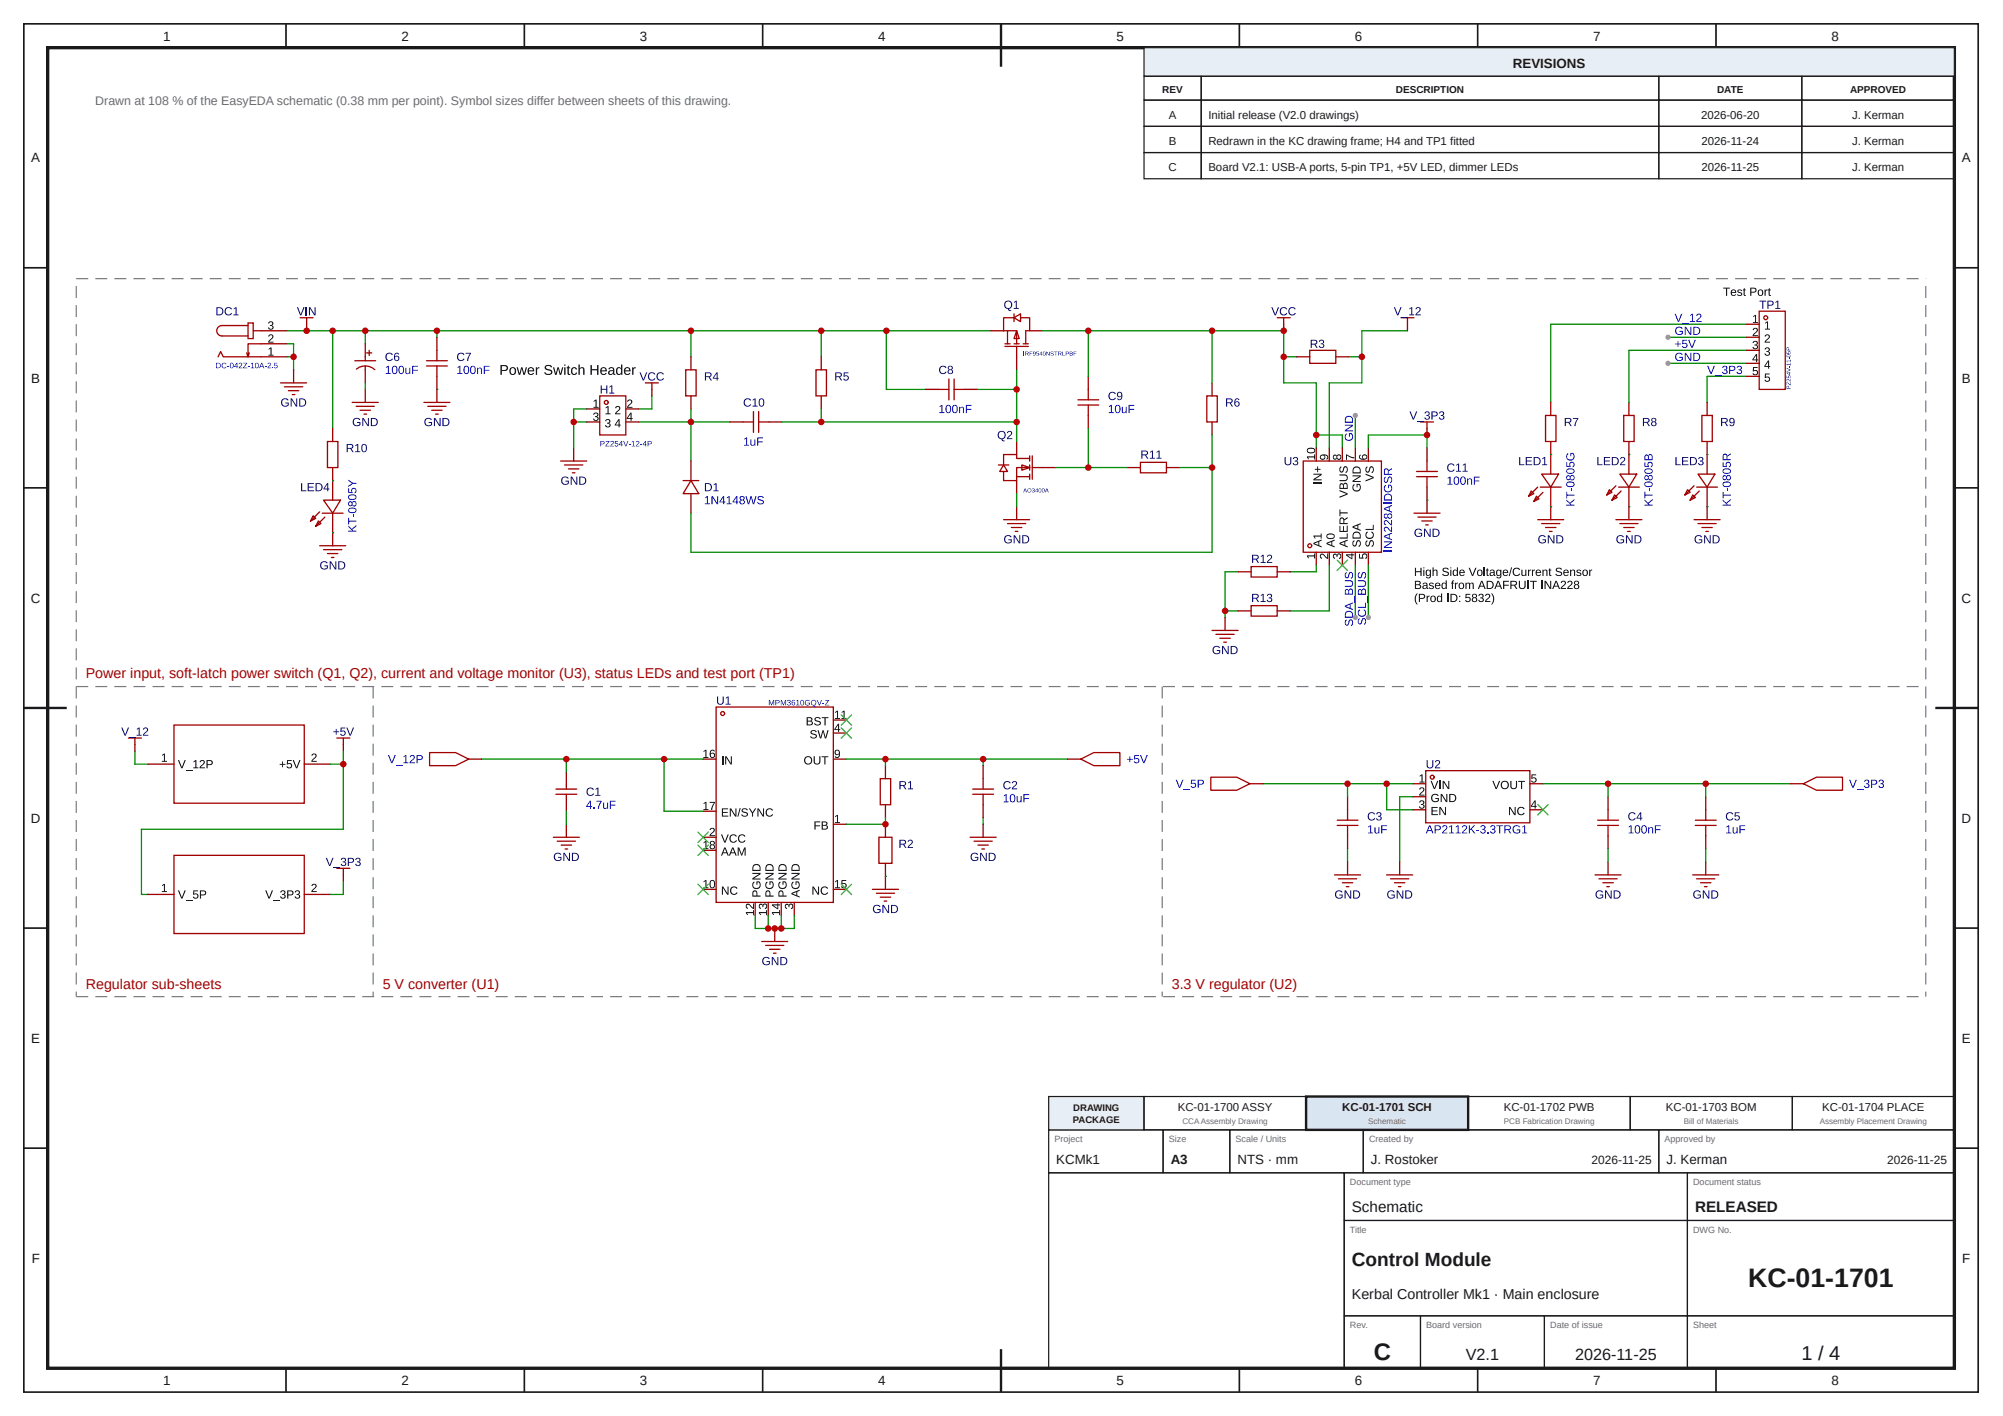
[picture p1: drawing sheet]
<svg xmlns="http://www.w3.org/2000/svg" width="420mm" height="297mm" viewBox="0 0 420 297" stroke-linecap="round" stroke-linejoin="round" font-family="sans-serif">
<defs><g id="words">
<text font-size="5.6" fill="#1a1a1a" x="366.7" y="270">KC-01-1701</text>
<text font-size="5" fill="#1a1a1a" x="288.2" y="285.2">C</text>
<text font-size="4.2" fill="#1a1a1a" x="377.9" y="285.2">1 / 4</text>
<text font-size="4" fill="#1a1a1a" x="283.6" y="265.5">Control Module</text>
<g font-size="3.4" fill="#1a1a1a">
<text x="307.5" y="285.2">V2.1</text>
<text x="330.4" y="285.2">2026-11-25</text>
</g>
<g font-size="3.2" fill="#1a1a1a">
<text x="283.6" y="254.2">Schematic</text>
<text x="355.6" y="254.2">RELEASED</text>
</g>
<g font-size="3" fill="#a10000">
<text x="18" y="142.3">Power input, soft-latch power switch (Q1, Q2), current and voltage monitor (U3), status LEDs and test port (TP1)</text>
<text x="18" y="207.3">Regulator sub-sheets</text>
<text x="80.3" y="207.3">5 V converter (U1)</text>
<text x="245.8" y="207.3">3.3 V regulator (U2)</text>
</g>
<text font-size="3" fill="#1a1a1a" x="283.6" y="272.5">Kerbal Controller Mk1 · Main enclosure</text>
<g font-size="2.8" fill="#1a1a1a">
<text x="34.2" y="8.6">1</text>
<text x="84.2" y="8.6">2</text>
<text x="134.2" y="8.6">3</text>
<text x="184.2" y="8.6">4</text>
<text x="234.2" y="8.6">5</text>
<text x="284.2" y="8.6">6</text>
<text x="334.2" y="8.6">7</text>
<text x="384.2" y="8.6">8</text>
<text x="317.4" y="14.3">REVISIONS</text>
<text x="6.6" y="34.1">A</text>
<text x="411.6" y="34.1">A</text>
<text x="6.6" y="80.2">B</text>
<text x="411.6" y="80.2">B</text>
<text x="6.5" y="126.4">C</text>
<text x="411.5" y="126.4">C</text>
<text x="6.5" y="172.6">D</text>
<text x="411.5" y="172.6">D</text>
<text x="6.6" y="218.7">E</text>
<text x="411.6" y="218.7">E</text>
<text x="221.6" y="244.2">KCMk1</text>
<text x="245.6" y="244.2">A3</text>
<text x="259.6" y="244.2">NTS · mm</text>
<text x="287.6" y="244.2">J. Rostoker</text>
<text x="349.6" y="244.2">J. Kerman</text>
<text x="6.6" y="264.9">F</text>
<text x="411.6" y="264.9">F</text>
<text x="34.2" y="290.6">1</text>
<text x="84.2" y="290.6">2</text>
<text x="134.2" y="290.6">3</text>
<text x="184.2" y="290.6">4</text>
<text x="234.2" y="290.6">5</text>
<text x="284.2" y="290.6">6</text>
<text x="334.2" y="290.6">7</text>
<text x="384.2" y="290.6">8</text>
</g>
<text font-size="2.6" fill="#6b6b6b" x="20" y="22">Drawn at 108 % of the EasyEDA schematic (0.38 mm per point). Symbol sizes differ between sheets of this drawing.</text>
<g font-size="2.5" fill="#1a1a1a">
<text x="333.9" y="244.2">2026-11-25</text>
<text x="395.9" y="244.2">2026-11-25</text>
</g>
<g font-size="2.4" fill="#1a1a1a">
<text x="245.2" y="24.9">A</text>
<text x="253.5" y="24.9">Initial release (V2.0 drawings)</text>
<text x="356.9" y="24.9">2026-06-20</text>
<text x="388.5" y="24.9">J. Kerman</text>
<text x="245.1" y="35.9">C</text>
<text x="245.2" y="30.4">B</text>
<text x="253.5" y="30.4">Redrawn in the KC drawing frame; H4 and TP1 fitted</text>
<text x="253.5" y="35.9">Board V2.1: USB-A ports, 5-pin TP1, +5V LED, dimmer LEDs</text>
<text x="357" y="30.4">2026-11-24</text>
<text x="357" y="35.9">2026-11-25</text>
<text x="388.5" y="30.4">J. Kerman</text>
<text x="388.5" y="35.9">J. Kerman</text>
<text x="247.1" y="233">KC-01-1700 ASSY</text>
<text x="281.6" y="233">KC-01-1701 SCH</text>
<text x="315.5" y="233">KC-01-1702 PWB</text>
<text x="349.5" y="233">KC-01-1703 BOM</text>
<text x="382.3" y="233">KC-01-1704 PLACE</text>
</g>
<g font-size="2.1" fill="#1a1a1a">
<text x="243.8" y="19.6">REV</text>
<text x="292.8" y="19.6">DESCRIPTION</text>
<text x="360.2" y="19.6">DATE</text>
<text x="388.1" y="19.6">APPROVED</text>
</g>
<g font-size="2" fill="#1a1a1a">
<text x="225.2" y="233">DRAWING</text>
<text x="225.1" y="235.6">PACKAGE</text>
</g>
<g font-size="1.9" fill="#6b6b6b">
<text x="221.2" y="239.6">Project</text>
<text x="245.2" y="239.6">Size</text>
<text x="259.2" y="239.6">Scale / Units</text>
<text x="287.2" y="239.6">Created by</text>
<text x="349.2" y="239.6">Approved by</text>
<text x="283.2" y="248.6">Document type</text>
<text x="355.2" y="248.6">Document status</text>
<text x="283.2" y="258.6">Title</text>
<text x="355.2" y="258.6">DWG No.</text>
<text x="283.2" y="278.6">Rev.</text>
<text x="299.2" y="278.6">Board version</text>
<text x="325.2" y="278.6">Date of issue</text>
<text x="355.2" y="278.6">Sheet</text>
</g>
<g font-size="1.7" fill="#6b6b6b">
<text x="248" y="235.7">CCAAssembly Drawing</text>
<text x="287" y="235.7">Schematic</text>
<text x="315.5" y="235.7">PCB Fabrication Drawing</text>
<text x="353.2" y="235.7">Bill of Materials</text>
<text x="381.7" y="235.7">Assembly Placement Drawing</text>
</g>
</g></defs>
<g fill="none" stroke="#1a1a1a" stroke-width=".35">
<path d="M5 5h410v287h-410zM60 5v5M110 5v5M160 5v5M210 5v5M260 5v5M310 5v5M360 5v5M5 56.2h5M410 56.2h5M5 102.3h5M410 102.3h5"/>
<path d="M5 148.5h5M410 148.5h5M5 194.7h5M410 194.7h5M5 240.8h5M410 240.8h5M60 287v5M110 287v5M160 287v5M210 287v5M260 287v5M310 287v5"/>
<path d="M360 287v5"/>
</g>
<path d="M10 10h400v277h-400z" fill="none" stroke="#1a1a1a" stroke-width=".7" stroke-linecap="butt"/>
<path d="M210 5v9M5 148.5h9M406 148.5h9M210 283v9" fill="none" stroke="#1a1a1a" stroke-width=".5"/>
<path d="M240 10h170v6h-170z" fill="#e8eef5"/>
<g fill="none" stroke="#1a1a1a" stroke-width=".25">
<path d="M240 10h170v6h-170zM240 16h12v5h-12zM252 16h96v5h-96zM348 16h30v5h-30zM378 16h32v5h-32zM240 21h12v5.5h-12zM240 26.5h12v5.5h-12zM240 32h12v5.5h-12zM252 21h96v5.5h-96zM252 26.5h96v5.5h-96zM252 32h96v5.5h-96zM348 21h30v5.5h-30z"/>
<path d="M348 26.5h30v5.5h-30zM348 32h30v5.5h-30zM378 21h32v5.5h-32zM378 26.5h32v5.5h-32zM378 32h32v5.5h-32zM220 237h24v9h-24zM244 237h14v9h-14zM258 237h28v9h-28zM286 237h62v9h-62zM348 237h62v9h-62zM220 246h62v41h-62zM282 246h72v10h-72z"/>
<path d="M282 256h72v20h-72zM354 246h56v10h-56zM354 256h56v20h-56zM282 276h16v11h-16zM298 276h26v11h-26zM324 276h30v11h-30zM354 276h56v11h-56z"/>
</g>
<path d="M220 230h20v7h-20z" fill="#e8eef5"/>
<path d="M220 230h20v7h-20zM240 230h34v7h-34z" fill="none" stroke="#1a1a1a" stroke-width=".25"/>
<path d="M274 230h34v7h-34z" fill="#d9e6f2"/>
<path d="M274 230h34v7h-34z" fill="none" stroke="#1a1a1a" stroke-width=".5"/>
<path d="M308 230h34v7h-34zM342 230h34v7h-34zM376 230h34v7h-34z" fill="none" stroke="#1a1a1a" stroke-width=".25"/>
<path d="M43.3 58.4h333.4v80.7h-333.4z" fill="#fff"/>
<path d="M54.8 72.1h5.4M54.8 74.8h5.4M54.8 69.4h5.4" fill="none" stroke="#870000" stroke-width=".27"/>
<path d="M56.4 70.3a.55 .55 0 0 1 .9 .1 .55 .55 0 0 1-.3 .8l-.5 .5h.9v.2h-1.1v-.3l.5-.5a.37 .37 0 0 0 .3-.5 .37 .37 0 0 0-.6-.1l-.2 .1zM56.4 73.2l.6-.3v1.5h.4v.2h-1.1v-.2h.5v-1.3l-.4 .3zM56.4 67.5a.5 .5 0 0 1 .8 0 .5 .5 0 0 1-.1 .7l-.1 .1a.5 .5 0 0 1 .3 .7 .5 .5 0 0 1-.8 .1l-.3-.4h.2a.35 .35 0 0 0 .5 .3 .35 .35 0 0 0 .2-.6h-.5v-.2a.33 .33 0 0 0 .5-.2 .33 .33 0 0 0-.2-.4 .33 .33 0 0 0-.4 .3l-.2-.1z" fill="#000"/>
<path d="M45.7 74.8l.6-1 .5 1h8M51.8 74l.2 .8M52 67.7h1.1v3.3h-1.1zM52 68.3h-5.4a1.09 1.09 0 0 0-1.1 1.1 1.09 1.09 0 0 0 1.1 1.1h5.4M53.1 69.4h1.7M54.8 72.1h-2.8v2.7l.3-.8" fill="none" stroke="#a10000" stroke-width=".27"/>
<g fill="#000080">
<path d="M47.3 64.6a.85 .85 0 0 1 1.4 .2l-.3 .1a.63 .63 0 0 0-.9 0 .63 .63 0 0 0 .1 .9 .63 .63 0 0 0 .9-.2l.2 .1a.88 .88 0 0 1-1.3 .3 .88 .88 0 0 1-.1-1.4z"/>
<path d="M49 64.7l.6-.3v1.6h.4v.1h-1v-.1h.4v-1.3l-.4 .2z"/>
<path d="M45.4 64.4h.6a.86 .86 0 0 1 .9 .9 .86 .86 0 0 1-.9 .8h-.6zM45.6 64.6v1.4a.73 .73 0 0 0 1-.7 .73 .73 0 0 0-1-.7z"/>
</g>
<g fill="#00f">
<path d="M46.6 76.2l.6-.1 .3 .3h-.1a.42 .42 0 0 0-.7 0 .42 .42 0 0 0 .1 .6 .42 .42 0 0 0 .6-.1l.1 .1a.59 .59 0 0 1-.8 .1 .59 .59 0 0 1-.1-.9z"/>
<path d="M47.7 76.7h.4v.2h-.4z"/>
<path d="M50.2 76.2a.39 .39 0 0 1 .6 .1 .39 .39 0 0 1-.3 .6l-.3 .2h.6v.1h-.7l.5-.6a.23 .23 0 0 0 0-.4 .23 .23 0 0 0-.4 .2h-.1z"/>
<path d="M51 76.1h.9l-.7 1h.7v.1h-.9l.7-1h-.7z"/>
<path d="M52 76.7h.4v.2h-.4z"/>
<path d="M52.7 76.3l.4-.2v1h.2v.1h-.7v-.1h.3v-.9l-.2 .2z"/>
<path d="M55.5 76.7h.4v.2h-.4z"/>
<path d="M56.2 76.2a.39 .39 0 0 1 .6 .1 .39 .39 0 0 1-.3 .6l-.2 .2h.6v.1h-.8l.5-.6a.23 .23 0 0 0 0-.4 .23 .23 0 0 0-.3 .2h-.2z"/>
<path d="M57.1 77.1h.2v.1h-.2z"/>
<path d="M57.5 76.1h.7v.1h-.5v.4a.39 .39 0 0 1 .5 .2 .39 .39 0 0 1-.2 .5 .39 .39 0 0 1-.5-.3l.4 .1a.26 .26 0 0 0 .2-.3 .26 .26 0 0 0-.5-.1h-.1z"/>
<path d="M45.3 76.1h.4a.57 .57 0 0 1 .6 .5 .57 .57 0 0 1-.5 .6h-.5zM45.5 76.2v.9a.49 .49 0 0 0 .7-.4 .49 .49 0 0 0-.7-.5z"/>
<path d="M48.3 76.2a.55 .55 0 0 1 .8 .3 .55 .55 0 0 1-.3 .7 .59 .59 0 0 1-.6-.3 .59 .59 0 0 1 .1-.7zM48.5 76.2a.5 .5 0 0 0-.2 .5 .5 .5 0 0 0 .4 .4 .5 .5 0 0 0 .2-.5 .5 .5 0 0 0-.4-.4z"/>
<path d="M49.6 76.1h.2v.8h.2l-.2 .1v.2h-.1v-.2h-.6zM49.7 76.3l-.4 .6h.4z"/>
<path d="M53.6 76.2a.55 .55 0 0 1 .7 .3 .55 .55 0 0 1-.2 .7 .59 .59 0 0 1-.6-.3 .59 .59 0 0 1 .1-.7zM53.8 76.2a.5 .5 0 0 0-.2 .5 .5 .5 0 0 0 .4 .4 .5 .5 0 0 0 .2-.5 .5 .5 0 0 0-.4-.4z"/>
<path d="M54.8 76.1h.2l.5 1.1h-.2l-.1-.3h-.6l-.1 .3h-.1zM54.9 76.2l-.2 .6h.4z"/>
</g>
<path d="M134 88.5h19.1M144.9 85.8v10.9" fill="none" stroke="#008700" stroke-width=".27"/>
<circle cx="144.9" cy="88.5" r=".68" fill="#c00"/>
<path d="M60.2 69.4h147.6M69.8 69.4v20.5M76.6 69.4v2.7M91.7 69.4v1.3M144.9 69.4v5.4M172.3 69.4v5.4M185.9 69.4v12.3h8.2" fill="none" stroke="#008700" stroke-width=".27"/>
<g fill="#c00">
<circle cx="69.8" cy="69.4" r=".68"/>
<circle cx="76.6" cy="69.4" r=".68"/>
<circle cx="91.7" cy="69.4" r=".68"/>
<circle cx="144.9" cy="69.4" r=".68"/>
<circle cx="172.3" cy="69.4" r=".68"/>
<circle cx="185.9" cy="69.4" r=".68"/>
</g>
<path d="M64.3 68v1.4" fill="none" stroke="#870000" stroke-width=".27"/>
<circle cx="64.3" cy="69.4" r=".68" fill="#c00"/>
<path d="M63 66.6h2.7M64.3 66.6v1.4" fill="none" stroke="#a10000" stroke-width=".27"/>
<g fill="#000080">
<path d="M62.3 64.4h.2l.6 1.5 .6-1.5h.2l-.7 1.7h-.2z"/>
<path d="M64.2 64.4h.2v1.7h-.2z"/>
<path d="M64.8 64.4h.3l.9 1.5v-1.5h.2v1.7h-.3l-.9-1.4v1.4h-.2z"/>
</g>
<g fill="#000">
<path d="M361.5 60.3h1.4v.2h-.6v1.5h-.2v-1.5h-.6zM364.6 60.8l.6-.1 .3 .3-.2 .1a.27 .27 0 0 0-.3-.3 .27 .27 0 0 0-.3 .4l.6 .2a.36 .36 0 0 1 .2 .3 .36 .36 0 0 1-.3 .3h-.6l-.2-.3h.2a.32 .32 0 0 0 .4 .3 .32 .32 0 0 0 .2-.4l-.1-.1a.44 .44 0 0 1-.5-.2 .44 .44 0 0 1 0-.5zM365.9 60.4h.1v.3h.2v.2h-.2v.8l.3 .3-.5-.1v-1h-.2v-.2h.2zM370.2 60.7h.2v.3l.1-.2 .3-.1v.2h-.2l-.2 .3v.8h-.2zM371.1 60.4h.2v.3h.2v.2h-.2v.8l.2 .3-.4-.1-.1-1h-.1v-.2h.1zM300.5 119h.2v.7a.44 .44 0 0 1 .5-.2 .44 .44 0 0 1 .4 .4v.9h-.2v-.8a.31 .31 0 0 0-.4-.4 .31 .31 0 0 0-.3 .4v.8h-.2zM311.3 119h.2v1.8h-.2zM317.6 119.3a.85 .85 0 0 1 1.3 .2l-.2 .1a.63 .63 0 0 0-1-.1 .63 .63 0 0 0 .1 1 .63 .63 0 0 0 .9-.2l.2 .1a.88 .88 0 0 1-1.3 .2 .88 .88 0 0 1 0-1.3zM319.2 119.5h.2v.8a.32 .32 0 0 0 .3 .4 .32 .32 0 0 0 .3-.4v-.8h.2v1.3h-.2v-.2a.44 .44 0 0 1-.5 .2 .44 .44 0 0 1-.3-.4zM297.2 124.5h.2a1.75 1.75 0 0 0 0 2.3 1.12 1.12 0 0 1-.6-1.2l.1-.6zM296.8 119.1h.3v.7h.9v-.7h.2v1.7h-.2v-.8h-.9v.8h-.3zM299.3 125h.2v.2l.1-.2 .3-.1v.3h-.2l-.2 .2v.9h-.2z"/>
<path d="M299.9 122.3l.6-.1 .3 .3-.2 .1a.27 .27 0 0 0-.3-.3 .27 .27 0 0 0-.2 .4l.5 .2a.36 .36 0 0 1 .2 .3 .36 .36 0 0 1-.3 .3h-.6l-.2-.3h.2a.32 .32 0 0 0 .4 .2 .32 .32 0 0 0 .3-.3l-.2-.1a.44 .44 0 0 1-.5-.2 .44 .44 0 0 1 0-.5zM303.6 124.6h.3v1.7h-.3zM302.8 119.2a.8 .8 0 0 1 1.1 .3h-.2a.4 .4 0 0 0-.5-.3 .4 .4 0 0 0-.3 .5l.2 .1a.56 .56 0 0 1 .7 .2 .56 .56 0 0 1-.2 .8h-.1a.75 .75 0 0 1-1-.4h.3a.45 .45 0 0 0 .5 .3 .45 .45 0 0 0 .4-.5l-.5-.2a.48 .48 0 0 1-.5-.2 .48 .48 0 0 1 .1-.6zM304.7 121.8h.4v.1l-.3 .1v.2h.3v.2h-.3v1.1h-.2v-1.1h-.2zM305.2 122.2h.2v.3l.2-.2 .2-.1v.2h-.2l-.1 .3-.1 .8h-.2zM307.4 122.2h.2v.3a.41 .41 0 0 1 .4-.3 .41 .41 0 0 1 .4 .3 .41 .41 0 0 1 .5-.3 .41 .41 0 0 1 .3 .5v.8h-.2l-.1-1-.2-.1-.3 .2v.9h-.2v-1l-.4-.1-.1 .2v.9h-.3zM307.5 124.6h.9v.2h-.7l-.1 .5a.59 .59 0 0 1 .9 .3 .59 .59 0 0 1-.4 .8 .59 .59 0 0 1-.7-.5h.2a.38 .38 0 0 0 .5 .1 .38 .38 0 0 0 .1-.6 .38 .38 0 0 0-.6 .1h-.2zM308.1 119.1h.2l.6 1.5 .6-1.5h.2l-.7 1.7h-.2zM310.3 124.7a.5 .5 0 0 1 .8-.1 .5 .5 0 0 1-.1 .7l-.1 .1a.5 .5 0 0 1 .3 .7 .5 .5 0 0 1-.8 .1l-.3-.4h.2a.35 .35 0 0 0 .5 .3 .35 .35 0 0 0 .2-.5l-.5-.1v-.2a.33 .33 0 0 0 .5-.1 .33 .33 0 0 0-.2-.5 .33 .33 0 0 0-.4 .3h-.3zM311.7 124.7a.55 .55 0 0 1 .9 .1 .55 .55 0 0 1-.3 .8l-.5 .5h.9v.2h-1.2l.1-.3 .5-.5a.37 .37 0 0 0 .3-.5 .37 .37 0 0 0-.6-.1l-.3 .1zM311.9 119.2h.2v.3h.2v.2h-.2v.8l.3 .3-.5-.1v-1h-.2v-.2h.2zM312.8 124.5a1.19 1.19 0 0 1 .6 1.4l-.3 .7-.3 .2a1.75 1.75 0 0 0 0-2.3z"/>
<path d="M315.3 121.8h1.3v.2h-1v.7h.9v.1h-.9v.7h-.3zM317 119h.2l-.5 1.8h-.2zM318.6 121.8h.3v1.1a.48 .48 0 0 0 .4 .5 .48 .48 0 0 0 .5-.5v-1.1h.2v1.1a.71 .71 0 0 1-.7 .7 .71 .71 0 0 1-.7-.7zM320.5 121.8h.2v1.7h-.2zM320.5 119.5h.3v.3l.1-.3h.3v.2h-.3l-.1 .2v.9h-.2zM321.4 119.5h.2v.3l.1-.3h.3v.2h-.2l-.2 .2v.9h-.2zM321 121.8h1.4v.2h-.6v1.5h-.2v-1.5h-.6zM323.4 121.8h.2v1.7h-.2zM323.6 119.5h.2v.2a.44 .44 0 0 1 .5-.2 .44 .44 0 0 1 .3 .4v.9h-.2v-.8a.32 .32 0 0 0-.3-.4 .32 .32 0 0 0-.3 .4v.8h-.2zM324 121.8h.3l.9 1.5v-1.5h.2v1.7h-.3l-.9-1.4v1.4h-.2zM325.1 119.2h.1v.3h.2v.2h-.2v.8l.3 .3-.5-.1v-1h-.2v-.2h.2zM327.6 121.9a.55 .55 0 0 1 .8 .1 .55 .55 0 0 1-.3 .8l-.5 .6h.9v.1h-1.1l.1-.2 .4-.5a.37 .37 0 0 0 .4-.5 .37 .37 0 0 0-.6-.1l-.3 .1z"/>
<path d="M326.5 119.2a.8 .8 0 0 1 1.2 .3h-.2a.4 .4 0 0 0-.5-.3 .4 .4 0 0 0-.3 .5l.2 .1a.56 .56 0 0 1 .7 .2 .56 .56 0 0 1-.2 .8h-.2a.75 .75 0 0 1-.9-.4h.2a.45 .45 0 0 0 .6 .3 .45 .45 0 0 0 .3-.5l-.4-.2a.48 .48 0 0 1-.6-.2 .48 .48 0 0 1 .1-.6zM329 121.9a.55 .55 0 0 1 .8 .1 .55 .55 0 0 1-.3 .8l-.5 .6h.9v.1h-1.1l.1-.2 .4-.5a.37 .37 0 0 0 .4-.5 .37 .37 0 0 0-.6-.1l-.3 .1zM329.4 119.5h.2v.2a.44 .44 0 0 1 .5-.2 .44 .44 0 0 1 .3 .4v.9h-.2v-.8a.32 .32 0 0 0-.3-.4 .32 .32 0 0 0-.3 .4v.8h-.2zM330.8 119.6l.6-.1 .3 .3h-.2a.27 .27 0 0 0-.3-.2 .27 .27 0 0 0-.2 .3l.5 .2a.36 .36 0 0 1 .3 .4 .36 .36 0 0 1-.4 .3h-.6l-.1-.3h.2a.32 .32 0 0 0 .3 .2 .32 .32 0 0 0 .3-.4h-.2a.44 .44 0 0 1-.5-.2 .44 .44 0 0 1 0-.5zM333.4 119.5h.2v.3l.1-.3h.3v.2h-.2l-.2 .2v.9h-.2z"/>
<path d="M363.2 60.9a.6 .6 0 0 1 .7-.1 .6 .6 0 0 1 .3 .6h-.9a.38 .38 0 0 0 .2 .5 .38 .38 0 0 0 .5-.2l.2 .1a.66 .66 0 0 1-1 .1 .66 .66 0 0 1 0-1zM363.4 61l-.1 .3h.7l-.2-.4z"/>
<path d="M367.2 60.3h.7a.53 .53 0 0 1 .6 .6 .53 .53 0 0 1-.6 .5h-.5v.6h-.2zM367.4 60.5v.7h.7a.34 .34 0 0 0 0-.6z"/>
<path d="M368.9 60.9a.64 .64 0 0 1 .9 .1 .64 .64 0 0 1-.1 .9 .64 .64 0 0 1-.9-.1zM369 61v.6l.2 .3a.49 .49 0 0 0 .5-.5 .49 .49 0 0 0-.5-.5z"/>
<path d="M298.6 119h.2v.2h-.2zM298.6 119.5h.2v1.3h-.2z"/>
<path d="M304.3 119h.2v.2h-.2zM304.3 119.5h.2v1.3h-.2z"/>
<path d="M296.8 121.8l1 .1 .2 .1v.4l-.3 .2a.47 .47 0 0 1 .4 .6 .47 .47 0 0 1-.6 .3h-.7zM297.1 122v.6h.4a.28 .28 0 0 0 .3-.3 .28 .28 0 0 0-.3-.3zM297.1 122.7v.7l.6-.1 .2-.1-.2-.4z"/>
<path d="M298.5 122.4l.5-.2a.42 .42 0 0 1 .5 .4v.7l.2 .2h-.3l-.1-.2a.45 .45 0 0 1-.6 .3 .45 .45 0 0 1-.3-.6 .45 .45 0 0 1 .6-.3h.3a.3 .3 0 0 0-.3-.3 .3 .3 0 0 0-.3 .2h-.2zM298.6 123.1a.35 .35 0 0 0 .7 0 .35 .35 0 0 0-.7 0z"/>
<path d="M297.7 124.6h.7a.53 .53 0 0 1 .6 .5 .53 .53 0 0 1-.6 .5h-.5v.7h-.2zM297.9 124.8v.6h.7a.34 .34 0 0 0 0-.6z"/>
<path d="M299.2 119.6l.4-.1 .4 .2v-.2l.2 .1a1.91 1.91 0 0 1-.3 1.7h-.5l-.3-.3 .5 .2a.41 .41 0 0 0 .4-.6 .54 .54 0 0 1-.8 .1 .54 .54 0 0 1-.1-.8zM299.4 119.8l-.1 .6a.37 .37 0 0 0 .6 .2 .37 .37 0 0 0 .1-.6l-.3-.3z"/>
<path d="M300.2 125.1a.64 .64 0 0 1 .9 .1 .64 .64 0 0 1-.1 .9 .64 .64 0 0 1-.9-.1zM300.4 125.2l-.1 .6 .2 .3a.49 .49 0 0 0 .5-.5 .49 .49 0 0 0-.5-.5z"/>
<path d="M301.2 122.4a.6 .6 0 0 1 .7-.1 .6 .6 0 0 1 .3 .6h-1a.38 .38 0 0 0 .3 .5 .38 .38 0 0 0 .5-.2l.1 .1a.66 .66 0 0 1-.9 .1 .66 .66 0 0 1 0-1zM301.3 122.5l-.1 .3h.8l-.3-.4z"/>
<path d="M301.6 125.1l.3-.2 .4 .3v-.7h.2v1.8h-.2v-.2a.5 .5 0 0 1-.6 .1 .5 .5 0 0 1-.3-.6zM301.7 125.2v.7l.1 .2a.49 .49 0 0 0 .5-.5 .49 .49 0 0 0-.5-.5z"/>
<path d="M302.5 122.4l.4-.2 .4 .2v-.7h.2v1.8h-.2v-.2a.5 .5 0 0 1-.7 .2 .5 .5 0 0 1-.2-.6zM302.7 122.5l-.1 .6 .2 .3a.49 .49 0 0 0 .5-.5 .49 .49 0 0 0-.5-.5z"/>
<path d="M304.9 119.6l.3-.1 .4 .2v-.7h.2l.1 1.8h-.3v-.2a.5 .5 0 0 1-.6 .2 .5 .5 0 0 1-.3-.6zM305 119.8v.6l.1 .2a.49 .49 0 0 0 .5-.4 .49 .49 0 0 0-.5-.5z"/>
<path d="M304.3 124.6h.6a.86 .86 0 0 1 .9 .8 .86 .86 0 0 1-.9 .9h-.6zM304.5 124.8v1.3a.73 .73 0 0 0 1-.7 .73 .73 0 0 0-1-.6z"/>
<path d="M306.1 125h.2v.2h-.2zM306.1 126h.2v.3h-.2z"/>
<path d="M306.3 119.6a.6 .6 0 0 1 .7-.1 .6 .6 0 0 1 .3 .7h-.9a.38 .38 0 0 0 .2 .4 .38 .38 0 0 0 .5-.1h.2a.66 .66 0 0 1-1 .1 .66 .66 0 0 1 0-1zM306.5 119.7l-.1 .3h.7l-.2-.3z"/>
<path d="M306.1 122.4a.64 .64 0 0 1 .9 .1 .64 .64 0 0 1 0 .9 .64 .64 0 0 1-.9-.1zM306.3 122.5l-.1 .6 .2 .3a.49 .49 0 0 0 .5-.5 .49 .49 0 0 0-.5-.5z"/>
<path d="M308.9 124.7a.51 .51 0 0 1 .8-.1 .51 .51 0 0 1 0 .7l-.1 .1a.49 .49 0 0 1 .1 .7 .49 .49 0 0 1-.7 0 .49 .49 0 0 1 .1-.7l-.3-.3zM309 125a.32 .32 0 0 0 .6 0 .32 .32 0 0 0-.6 0zM309 125.8a.36 .36 0 0 0 .7 0 .36 .36 0 0 0-.7 0z"/>
<path d="M310 119.6a.64 .64 0 0 1 .9 .1 .64 .64 0 0 1-.1 .9 .64 .64 0 0 1-.9-.1zM310.2 119.8l-.1 .6 .2 .2a.49 .49 0 0 0 .5-.4 .49 .49 0 0 0-.5-.5z"/>
<path d="M310.7 121.8h.3l.7 1.7h-.3l-.2-.5h-.7l-.2 .5h-.3zM310.9 122l-.4 .9h.7z"/>
<path d="M312.6 119.6l.5-.1a.42 .42 0 0 1 .5 .4v.7l.1 .2h-.2l-.2-.2a.45 .45 0 0 1-.5 .3 .45 .45 0 0 1-.3-.6 .45 .45 0 0 1 .5-.3h.3a.3 .3 0 0 0-.2-.4 .3 .3 0 0 0-.3 .2h-.3zM312.7 120.4a.35 .35 0 0 0 .7 0 .35 .35 0 0 0-.7 0z"/>
<path d="M311.9 121.8h.5a.86 .86 0 0 1 1 .8 .86 .86 0 0 1-.9 .9h-.6zM312.1 122v1.4a.73 .73 0 0 0 1-.7 .73 .73 0 0 0-1-.7z"/>
<path d="M314 119.6l.3-.1 .5 .2v-.2l.2 .1a1.91 1.91 0 0 1-.3 1.7h-.5l-.3-.3 .5 .2a.41 .41 0 0 0 .3-.6 .54 .54 0 0 1-.7 .1 .54 .54 0 0 1-.1-.8zM314.2 119.8l-.1 .6a.37 .37 0 0 0 .5 .2 .37 .37 0 0 0 .1-.6l-.2-.3z"/>
<path d="M314.2 121.8h.2l.7 1.7h-.2l-.2-.5h-.8l-.2 .5h-.2zM314.3 122l-.3 .9h.6z"/>
<path d="M315.4 119.6a.6 .6 0 0 1 .7-.1 .6 .6 0 0 1 .3 .7h-.9a.38 .38 0 0 0 .2 .4 .38 .38 0 0 0 .5-.1h.2a.66 .66 0 0 1-1 .1 .66 .66 0 0 1 0-1zM315.6 119.7l-.1 .3h.7l-.2-.3z"/>
<path d="M316.9 121.8h.8a.5 .5 0 0 1 .6 .4 .5 .5 0 0 1-.5 .6l.5 .7h-.2l-.5-.7h-.5v.7h-.2zM317.1 122v.7h.5a.32 .32 0 0 0 .4-.4 .32 .32 0 0 0-.4-.3z"/>
<path d="M322.3 119.6a.6 .6 0 0 1 .7-.1 .6 .6 0 0 1 .3 .7h-.9a.38 .38 0 0 0 .2 .4 .38 .38 0 0 0 .5-.1h.2a.66 .66 0 0 1-1 .1 .66 .66 0 0 1 0-1zM322.5 119.7l-.1 .3h.7l-.2-.3z"/>
<path d="M326.3 121.8h.3l.7 1.7h-.3l-.2-.5h-.7l-.2 .5h-.3zM326.5 122l-.4 .9h.7z"/>
<path d="M328.1 119.6a.6 .6 0 0 1 .7-.1 .6 .6 0 0 1 .3 .7h-.9a.38 .38 0 0 0 .2 .4 .38 .38 0 0 0 .5-.1h.2a.66 .66 0 0 1-1 .1 .66 .66 0 0 1 0-1zM328.3 119.7l-.1 .3h.7l-.2-.3z"/>
<path d="M330.3 121.9a.51 .51 0 0 1 .8 0 .51 .51 0 0 1 0 .7h-.1a.49 .49 0 0 1 .1 .8 .49 .49 0 0 1-.7 0 .49 .49 0 0 1 .1-.8l-.3-.2zM330.4 122.3a.32 .32 0 0 0 .6 0 .32 .32 0 0 0-.6 0zM330.4 123.1a.36 .36 0 0 0 .7 0 .36 .36 0 0 0-.7 0z"/>
<path d="M332.1 119.6a.64 .64 0 0 1 .9 .1 .64 .64 0 0 1-.1 .9 .64 .64 0 0 1-.9-.1zM332.3 119.8l-.1 .6 .2 .2a.49 .49 0 0 0 .5-.4 .49 .49 0 0 0-.5-.5z"/>
</g>
<path d="M120.4 94v2.7" fill="none" stroke="#870000" stroke-width=".27"/>
<path d="M117.6 96.7h5.5M118.4 97.5h3.9M119.3 98.3h2.1M120.1 99.2h.5" fill="none" stroke="#a10000" stroke-width=".27"/>
<g fill="#000080">
<path d="M117.9 100.2a.89 .89 0 0 1 1.4 .1l-.2 .1a.67 .67 0 0 0-1 0 .67 .67 0 0 0 0 .9 .67 .67 0 0 0 .9 .1l.1-.4h-.5v-.2h.7v.6a.93 .93 0 0 1-1.3 .1 .93 .93 0 0 1-.1-1.3z"/>
<path d="M119.7 100h.3l.9 1.4v-1.4h.2v1.7h-.3l-.9-1.5v1.5h-.2z"/>
<path d="M121.5 100h.6a.86 .86 0 0 1 .9 .8 .86 .86 0 0 1-.8 .9h-.7zM121.8 100.2v1.3a.73 .73 0 0 0 1-.7 .73 .73 0 0 0-1-.6z"/>
</g>
<path d="M120.4 88.5h2.7M123.1 85.8h-2.7v8.2" fill="none" stroke="#008700" stroke-width=".27"/>
<circle cx="120.4" cy="88.5" r=".68" fill="#c00"/>
<path d="M136.7 83v2.8h-2.7" fill="none" stroke="#008700" stroke-width=".27"/>
<g fill="#00f">
<path d="M351.3 65.8h.2l.6 1.5 .6-1.5h.2l-.7 1.7h-.2z"/>
<path d="M352.9 67.9h1.5v.1h-1.5z"/>
<path d="M354.6 66.1l.6-.3v1.5h.4v.2h-1.1v-.2h.5v-1.3l-.4 .3z"/>
<path d="M356 65.9a.55 .55 0 0 1 .9 .1 .55 .55 0 0 1-.3 .8l-.5 .5h.9v.2h-1.2l.1-.3 .5-.4a.37 .37 0 0 0 .3-.6 .37 .37 0 0 0-.6-.1l-.3 .1z"/>
</g>
<path d="M366.3 68h-41v16.4" fill="none" stroke="#008700" stroke-width=".27"/>
<g fill="#00f">
<path d="M358.1 76.7h.3l.6 1.5 .5-1.5h.3l-.7 1.7h-.3z"/>
<path d="M359.7 78.8h1.5v.1h-1.5z"/>
<path d="M361.5 76.8a.5 .5 0 0 1 .7 0 .5 .5 0 0 1 0 .7l-.2 .1a.5 .5 0 0 1 .3 .7 .5 .5 0 0 1-.7 .1l-.3-.4h.2a.35 .35 0 0 0 .5 .3 .35 .35 0 0 0 .1-.5l-.4-.1v-.2a.33 .33 0 0 0 .4-.2 .33 .33 0 0 0-.2-.4 .33 .33 0 0 0-.4 .3h-.2z"/>
<path d="M364.5 76.8a.5 .5 0 0 1 .7 0 .5 .5 0 0 1 0 .7l-.1 .1a.5 .5 0 0 1 .3 .7 .5 .5 0 0 1-.8 .1l-.3-.4h.2a.35 .35 0 0 0 .5 .3 .35 .35 0 0 0 .1-.5l-.4-.1v-.2a.33 .33 0 0 0 .5-.2 .33 .33 0 0 0-.3-.4 .33 .33 0 0 0-.4 .3h-.2z"/>
<path d="M362.7 76.7h.8a.53 .53 0 0 1 .6 .5 .53 .53 0 0 1-.6 .6h-.5v.6h-.3zM363 76.9v.7h.7a.34 .34 0 0 0 0-.6z"/>
</g>
<path d="M366.3 78.9h-8.2v5.5" fill="none" stroke="#008700" stroke-width=".27"/>
<g fill="none" stroke="#a10000" stroke-width=".27">
<path d="M125.8 83h5.5v8.2h-5.5z"/>
<circle cx="127.2" cy="84.4" r=".41"/>
</g>
<path d="M123.1 85.8h2.7M123.1 88.5h2.7M131.3 85.8h2.7M131.3 88.5h2.7" fill="none" stroke="#870000" stroke-width=".27"/>
<g fill="#000">
<path d="M124.6 84.1l.6-.3v1.5h.4v.2h-1.1v-.2h.4v-1.3l-.3 .3zM124.6 86.6a.5 .5 0 0 1 .7 0 .5 .5 0 0 1 0 .7l-.1 .1a.5 .5 0 0 1 .3 .7 .5 .5 0 0 1-.8 .1l-.3-.4h.2a.35 .35 0 0 0 .5 .3 .35 .35 0 0 0 .2-.5l-.5-.1v-.2a.33 .33 0 0 0 .5-.2 .33 .33 0 0 0-.2-.4 .33 .33 0 0 0-.4 .3h-.3zM127.1 85.5l.6-.3v1.5h.4v.2h-1.1v-.2h.5v-1.3l-.4 .3zM127.1 88a.5 .5 0 0 1 .8 0 .5 .5 0 0 1-.1 .7l-.1 .1a.5 .5 0 0 1 .3 .7 .5 .5 0 0 1-.8 .1l-.3-.4h.2a.35 .35 0 0 0 .5 .3 .35 .35 0 0 0 .2-.6h-.5v-.2a.33 .33 0 0 0 .5-.2 .33 .33 0 0 0-.2-.4 .33 .33 0 0 0-.4 .3l-.2-.1zM129.2 85.3a.55 .55 0 0 1 .9 .1 .55 .55 0 0 1-.3 .8l-.5 .5h.9v.2h-1.2l.1-.3 .5-.5a.37 .37 0 0 0 .3-.5 .37 .37 0 0 0-.6-.1l-.3 .1zM131.7 83.9a.55 .55 0 0 1 .9 .1 .55 .55 0 0 1-.3 .8l-.5 .5h.9v.2h-1.2l.1-.3 .5-.4a.37 .37 0 0 0 .3-.5 .37 .37 0 0 0-.6-.2l-.2 .1z"/>
<path d="M129.7 87.9h.3v1.2h.2v.1h-.2v.4h-.2v-.4h-.8zM129.8 88.2l-.6 .9h.6z"/>
<path d="M132.3 86.6h.2v1.1h.2v.2h-.2v.4h-.2v-.4h-.8zM132.3 86.8l-.6 .9h.6z"/>
</g>
<g fill="#000080">
<path d="M126 80.8h.3v.8h.9v-.8h.2v1.7h-.2v-.7h-.9v.7h-.3z"/>
<path d="M127.8 81.1l.7-.3v1.6h.4v.1h-1.1v-.1h.4v-1.4l-.4 .3z"/>
</g>
<g fill="#00f">
<path d="M127 92.5h.9l-.7 1h.7v.1h-.9l.7-1h-.7z"/>
<path d="M128.2 92.6a.39 .39 0 0 1 .6 .1 .39 .39 0 0 1-.4 .6l-.2 .2h.6v.1h-.8l.5-.6a.23 .23 0 0 0 0-.4 .23 .23 0 0 0-.3 .2h-.2z"/>
<path d="M129 92.5h.7v.1h-.6v.4a.39 .39 0 0 1 .6 .2 .39 .39 0 0 1-.3 .5 .39 .39 0 0 1-.5-.3l.4 .1a.26 .26 0 0 0 .3-.3 .26 .26 0 0 0-.5-.1h-.1z"/>
<path d="M130.7 92.5h.2l.4 1 .4-1h.1l-.4 1.1h-.2z"/>
<path d="M131.9 93.1h.4v.2h-.4z"/>
<path d="M132.5 92.7l.5-.2v1h.2v.1h-.7v-.1h.3v-.9l-.3 .2z"/>
<path d="M133.5 92.6a.39 .39 0 0 1 .6 .1 .39 .39 0 0 1-.3 .6l-.2 .2h.6v.1h-.8l.5-.6a.23 .23 0 0 0 0-.4 .23 .23 0 0 0-.3 .2h-.2z"/>
<path d="M134.3 93.1h.4v.2h-.4z"/>
<path d="M126 92.5h.4a.35 .35 0 0 1 .4 .3 .35 .35 0 0 1-.4 .4h-.3v.4h-.1zM126.1 92.6v.5l.5-.1v-.4z"/>
<path d="M130.4 92.5h.1v.8h.2l-.2 .1v.2h-.1v-.2h-.6zM130.4 92.7l-.4 .6h.4z"/>
<path d="M135.4 92.5h.1v.8h.2l-.2 .1v.2h-.1v-.2h-.6zM135.4 92.7l-.4 .6h.4z"/>
<path d="M135.9 92.5h.4a.35 .35 0 0 1 .4 .3 .35 .35 0 0 1-.4 .4h-.3v.4h-.1zM136 92.6v.5l.5-.1v-.4z"/>
</g>
<g fill="#000">
<path d="M108.4 77h.2l.4 1.4 .3-1.4h.3l.4 1.4 .3-1.4h.3l-.5 1.6h-.3l-.3-1.3-.4 1.3h-.3zM112.4 77h.2l.1 .4 .1-.3 .3-.1v.3h-.2l-.2 .3v1h-.3zM114.3 76.8a.93 .93 0 0 1 1.5 .2l-.2 .1a.47 .47 0 0 0-.6-.4 .47 .47 0 0 0-.4 .6l.5 .1a.63 .63 0 0 1 .8 .7 .63 .63 0 0 1-.9 .6 .75 .75 0 0 1-.8-.6h.2a.57 .57 0 0 0 .7 .4 .57 .57 0 0 0 .5-.6l-.5-.2a.66 .66 0 0 1-.7-.2 .66 .66 0 0 1-.1-.7zM116 77h.3l.3 1.4 .4-1.4h.2l.4 1.4 .3-1.4h.3l-.5 1.6h-.3l-.3-1.3-.3 1.3h-.3zM119.1 76.7h.2v.3h.3v.2h-.3v1l.1 .2h.2v.2l-.5-.1v-1.3h-.2v-.2h.2zM120 77.2l.3-.2h.4l.4 .5h-.3a.4 .4 0 0 0-.6-.2 .4 .4 0 0 0-.1 .5 .41 .41 0 0 0 .2 .6 .41 .41 0 0 0 .5-.3l.3 .1a.7 .7 0 0 1-1 .4 .7 .7 0 0 1-.3-1zM121.4 76.5h.2v.8a.53 .53 0 0 1 .6-.3 .53 .53 0 0 1 .4 .6v1h-.3v-1a.38 .38 0 0 0-.4-.4 .38 .38 0 0 0-.3 .5v.9h-.2zM123.9 76.6h.3v.8h1.1v-.8h.2v2h-.2v-.9h-1.1v.9h-.3zM132.6 77h.3v.4l.1-.3 .4-.1v.3h-.3l-.2 .3v1h-.3z"/>
<path d="M105 76.6h.9a.63 .63 0 0 1 .7 .6 .63 .63 0 0 1-.7 .6h-.6v.8h-.3zM105.3 76.8v.8h.8a.41 .41 0 0 0 0-.8z"/>
<path d="M107 77.2a.77 .77 0 0 1 1.1 .1 .77 .77 0 0 1-.1 1.1 .77 .77 0 0 1-1.1-.1v-.5zM107.2 77.4a.58 .58 0 0 0-.1 .7 .58 .58 0 0 0 .8 .2 .58 .58 0 0 0 .1-.8 .58 .58 0 0 0-.8-.1z"/>
<path d="M110.9 77.2a.72 .72 0 0 1 .8-.1 .72 .72 0 0 1 .4 .8h-1.1a.46 .46 0 0 0 .2 .5 .46 .46 0 0 0 .6-.2l.2 .1a.8 .8 0 0 1-1.2 .1 .8 .8 0 0 1 .1-1.2zM111.1 77.3l-.1 .4h.8l-.3-.5z"/>
<path d="M118.4 76.5h.2v.2h-.2zM118.4 77h.2v1.6h-.2z"/>
<path d="M126.1 77.2a.72 .72 0 0 1 .9-.1 .72 .72 0 0 1 .3 .8h-1.1a.46 .46 0 0 0 .3 .5 .46 .46 0 0 0 .5-.2l.3 .1a.8 .8 0 0 1-1.2 .1 .8 .8 0 0 1 0-1.2zM126.3 77.3l-.1 .4h.8l-.2-.5z"/>
<path d="M127.7 77.2a.64 .64 0 0 1 .7-.2 .64 .64 0 0 1 .5 .5v.8l.2 .3h-.4l-.1-.3a.54 .54 0 0 1-.6 .4 .54 .54 0 0 1-.4-.7 .54 .54 0 0 1 .7-.3h.3a.36 .36 0 0 0-.2-.5 .36 .36 0 0 0-.5 .3l-.3-.1zM128 77.9a.36 .36 0 0 0 .1 .6 .36 .36 0 0 0 .5-.4v-.3z"/>
<path d="M129.4 77.2l.4-.2 .5 .3v-.8h.3v2.1h-.3v-.2a.6 .6 0 0 1-.8 .2 .6 .6 0 0 1-.3-.8zM129.6 77.4a.76 .76 0 0 0 .3 1 .67 .67 0 0 0 .4-.6 .67 .67 0 0 0-.4-.6z"/>
<path d="M131.1 77.2a.72 .72 0 0 1 .8-.1 .72 .72 0 0 1 .4 .8h-1.1a.46 .46 0 0 0 .2 .5 .46 .46 0 0 0 .6-.2l.2 .1a.8 .8 0 0 1-1.1 .1 .8 .8 0 0 1 0-1.2zM131.3 77.3l-.1 .4h.8l-.2-.5z"/>
</g>
<g fill="#00f">
<path d="M351.6 68.7a.89 .89 0 0 1 1.4 .2l-.2 .1a.67 .67 0 0 0-1 0 .67 .67 0 0 0 0 .9 .67 .67 0 0 0 .9 .1l.1-.4h-.5v-.2h.7v.6a.93 .93 0 0 1-1.3 .1 .93 .93 0 0 1-.1-1.4z"/>
<path d="M353.4 68.5h.3l.9 1.5v-1.5h.2v1.7h-.3l-.9-1.4v1.4h-.2z"/>
<path d="M355.2 68.5h.6a.86 .86 0 0 1 .9 .9 .86 .86 0 0 1-.8 .8h-.7zM355.5 68.7v1.4a.73 .73 0 0 0 1-.7 .73 .73 0 0 0-1-.7z"/>
</g>
<path d="M349.9 70.7h16.4" fill="none" stroke="#008700" stroke-width=".27"/>
<circle cx="349.9" cy="70.7" r=".55" fill="#999"/>
<g fill="#00f">
<path d="M351.6 74.2a.89 .89 0 0 1 1.4 .2h-.2a.67 .67 0 0 0-1 0 .67 .67 0 0 0 0 1 .67 .67 0 0 0 .9 0l.1-.3h-.5v-.2h.7v.5a.93 .93 0 0 1-1.3 .1 .93 .93 0 0 1-.1-1.3z"/>
<path d="M353.4 74h.3l.9 1.5v-1.5h.2v1.7h-.3l-.9-1.4v1.4h-.2z"/>
<path d="M355.2 74h.6a.86 .86 0 0 1 .9 .8 .86 .86 0 0 1-.8 .9h-.7zM355.5 74.2v1.3a.73 .73 0 0 0 1-.6 .73 .73 0 0 0-1-.7z"/>
</g>
<path d="M349.9 76.2h16.4" fill="none" stroke="#008700" stroke-width=".27"/>
<circle cx="349.9" cy="76.2" r=".55" fill="#999"/>
<path d="M144.9 74.8v2.8M144.9 83v2.8" fill="none" stroke="#870000" stroke-width=".27"/>
<path d="M143.9 77.6h2.1v5.4h-2.1z" fill="none" stroke="#a10000" stroke-width=".27"/>
<g fill="#000080">
<path d="M147.9 78.1h.8a.5 .5 0 0 1 .6 .4 .5 .5 0 0 1-.4 .6l.5 .7h-.3l-.4-.7h-.6v.7h-.2zM148.1 78.3v.6h.6a.32 .32 0 0 0 .4-.3 .32 .32 0 0 0-.4-.3z"/>
<path d="M150.3 78.1h.2v1.2h.3v.1h-.3v.4h-.2v-.4h-.8zM150.3 78.4l-.6 .9h.6z"/>
</g>
<path d="M172.3 74.8v2.8M172.3 83v2.8" fill="none" stroke="#870000" stroke-width=".27"/>
<path d="M171.2 77.6h2.2v5.4h-2.2z" fill="none" stroke="#a10000" stroke-width=".27"/>
<g fill="#000080">
<path d="M177 78.1h1v.2h-.8v.5a.59 .59 0 0 1 .8 .3 .59 .59 0 0 1-.3 .8 .59 .59 0 0 1-.8-.5h.2a.38 .38 0 0 0 .6 .2 .38 .38 0 0 0 .1-.6 .38 .38 0 0 0-.6 0h-.2z"/>
<path d="M175.2 78.1h.8a.5 .5 0 0 1 .6 .4 .5 .5 0 0 1-.4 .6l.5 .7h-.3l-.4-.7h-.6v.7h-.2zM175.4 78.3v.6h.6a.32 .32 0 0 0 .4-.3 .32 .32 0 0 0-.4-.3z"/>
</g>
<path d="M254.3 80.3v2.7M254.3 88.5v2.7" fill="none" stroke="#870000" stroke-width=".27"/>
<path d="M253.2 83h2.2v5.5h-2.2z" fill="none" stroke="#a10000" stroke-width=".27"/>
<g fill="#000080">
<path d="M257.2 83.6h.8a.5 .5 0 0 1 .6 .4 .5 .5 0 0 1-.4 .5l.5 .8h-.3l-.4-.7h-.6v.7h-.2zM257.4 83.8v.6h.6a.32 .32 0 0 0 .4-.3 .32 .32 0 0 0-.4-.3z"/>
<path d="M259.2 83.7l.2-.1a.5 .5 0 0 1 .6 .3h-.2l-.1-.1a.47 .47 0 0 0-.5 .1 .47 .47 0 0 0-.1 .5 .54 .54 0 0 1 .9 .1 .54 .54 0 0 1-.3 .8 .54 .54 0 0 1-.7-.4l-.1-.7zM259.1 84.7a.37 .37 0 0 0 .7 0 .37 .37 0 0 0-.7 0z"/>
</g>
<path d="M236.5 98.1h2.7M244.7 98.1h2.7" fill="none" stroke="#870000" stroke-width=".27"/>
<path d="M239.2 97h5.5v2.2h-5.5z" fill="none" stroke="#a10000" stroke-width=".27"/>
<g fill="#000080">
<path d="M241.3 94.8l.6-.3v1.5h.4v.2h-1.1v-.2h.5v-1.3l-.4 .3z"/>
<path d="M242.7 94.8l.6-.3v1.5h.4v.2h-1.1v-.2h.4v-1.3l-.3 .3z"/>
<path d="M239.4 94.5h.8a.5 .5 0 0 1 .6 .4 .5 .5 0 0 1-.4 .6l.5 .7h-.2l-.5-.7h-.5v.7h-.3zM239.7 94.7v.6h.5a.32 .32 0 0 0 .4-.3 .32 .32 0 0 0-.4-.3z"/>
</g>
<path d="M199.1 79.5v4.4M200.2 79.5v4.4M196.9 81.7h2.2M200.2 81.7h2.1" fill="none" stroke="#a10000" stroke-width=".27"/>
<path d="M194.1 81.7h2.8M202.3 81.7h2.8" fill="none" stroke="#870000" stroke-width=".27"/>
<g fill="#000080">
<path d="M197.2 76.9a.85 .85 0 0 1 1.4 .2l-.3 .1a.63 .63 0 0 0-.9 0 .63 .63 0 0 0 .1 .9 .63 .63 0 0 0 .9-.2l.2 .1a.88 .88 0 0 1-1.3 .3 .88 .88 0 0 1-.1-1.4z"/>
<path d="M199 76.8a.51 .51 0 0 1 .7 0 .51 .51 0 0 1 0 .7h-.1a.49 .49 0 0 1 .1 .8 .49 .49 0 0 1-.7 0 .49 .49 0 0 1 .1-.8l-.3-.2zM199 77.2a.35 .35 0 0 0 .7 0 .35 .35 0 0 0-.7 0zM199 78a.36 .36 0 0 0 .7 0 .36 .36 0 0 0-.7 0z"/>
</g>
<g fill="#00f">
<path d="M197.1 85.2l.6-.3v1.6h.4v.1h-1v-.1h.4v-1.4l-.4 .3z"/>
<path d="M201.2 85.3h.2v.3a.44 .44 0 0 1 .5-.3 .44 .44 0 0 1 .3 .5v.8h-.2v-.8a.32 .32 0 0 0-.3-.3 .32 .32 0 0 0-.3 .4v.7h-.2z"/>
<path d="M202.6 84.9h1.2v.2h-1v.7h1v.2h-1v.6h-.2z"/>
<path d="M198.6 85a.64 .64 0 0 1 .8 .1 .64 .64 0 0 1 .1 .7 .64 .64 0 0 1-.6 .9 .64 .64 0 0 1-.5-.9zM198.8 85.1a.96 .96 0 0 0 .1 1.4 .85 .85 0 0 0 .1-1.4z"/>
<path d="M200 85a.64 .64 0 0 1 .7 .1 .64 .64 0 0 1 .2 .7 .64 .64 0 0 1-.6 .9 .64 .64 0 0 1-.6-.9zM200.2 85.1a.96 .96 0 0 0 .1 1.4 .85 .85 0 0 0 0-1.4z"/>
</g>
<path d="M210.8 72.7h4.9M210.8 72.1h1.1M211.4 69.4v2.7M212.7 66.6l1.4-.8v1.7zM212.7 66.6h-2.2v2.8h2.8v2.7M212.7 72.1h1.1M212.7 65.8v1.7M213.3 69.4l.5 1.6h-1.1zM213.3 72.7v2.1M214.1 66.6h1.9v2.8h-.8v2.7M214.6 72.1h1.1" fill="none" stroke="#a10000" stroke-width=".27"/>
<path d="M207.8 69.4h2.7M213.3 74.8v2.8M216 69.4h2.7" fill="none" stroke="#870000" stroke-width=".27"/>
<g fill="#000080">
<path d="M212.7 63.4l.6-.3v1.5h.4v.2h-1v-.2h.4v-1.3l-.4 .3z"/>
<path d="M210.9 63.3a.89 .89 0 0 1 1.4 .2 .89 .89 0 0 1-.6 1.3l.1 .2 .3 .1v.1l-.5-.1a.54 .54 0 0 0-.6-.4 1 1 0 0 1-.1-1.4zM211.1 63.4a.69 .69 0 0 0 .1 1.1 .69 .69 0 0 0 1-.5 .69 .69 0 0 0-.9-.7z"/>
</g>
<g fill="#00f">
<path d="M214.8 73.7h.1v.9h-.1z"/>
<path d="M216 73.7h.6l-.5 .1v.4h.5l-.5 .1v.3h-.1z"/>
<path d="M217.4 73.7h.5l-.4 .1v.3a.29 .29 0 0 1 .4 .1 .29 .29 0 0 1-.1 .4 .29 .29 0 0 1-.4-.2l.3 .1a.22 .22 0 0 0 .1-.3 .22 .22 0 0 0-.4 0z"/>
<path d="M219.5 73.7h.1l.5 .8v-.8h.1v.9h-.1l-.5-.7-.1 .7z"/>
<path d="M220.5 73.8l.3-.1 .2 .2-.4-.1a.31 .31 0 0 0 .1 .3 .31 .31 0 0 0 .3 .1l.1 .1a.37 .37 0 0 1-.4 .3 .37 .37 0 0 1-.3-.2l.2 .1a.21 .21 0 0 0 .2 0 .21 .21 0 0 0 .1-.2l-.4-.2z"/>
<path d="M221.2 73.7h.7l-.3 .1v.8h-.1v-.8z"/>
<path d="M222.9 73.7h.1v.8l.4 .1h-.5z"/>
<path d="M225.2 73.7h.6l-.4 .1v.4h.4l-.4 .1v.3h-.2z"/>
<path d="M215.1 73.7h.4a.25 .25 0 0 1 .3 .2 .25 .25 0 0 1-.2 .3l.2 .4-.3-.4h-.3v.4h-.1zM215.2 73.8v.4h.3a.16 .16 0 0 0 .2-.2 .16 .16 0 0 0-.2-.2z"/>
<path d="M216.8 73.8h.1a.4 .4 0 0 1 .4 .4 .4 .4 0 0 1-.5 .3h.2l.2-.3a.28 .28 0 0 1-.5 0 .28 .28 0 0 1 .1-.4zM216.8 74a.2 .2 0 0 0 .4 0 .2 .2 0 0 0-.4 0z"/>
<path d="M218.4 73.7h.2v.6h.1l-.1 .3-.1-.2h-.4zM218.5 73.9l-.3 .4h.3z"/>
<path d="M218.8 73.8h.1a.41 .41 0 0 1 .5 .4 .41 .41 0 0 1-.5 .4l-.1-.2zM219 73.8a.37 .37 0 0 0-.2 .4 .37 .37 0 0 0 .3 .3 .37 .37 0 0 0 .2-.4 .37 .37 0 0 0-.3-.3z"/>
<path d="M222 73.7h.4a.25 .25 0 0 1 .3 .2 .25 .25 0 0 1-.2 .3l.2 .4-.3-.4h-.3v.4h-.1zM222.1 73.8v.4h.3a.16 .16 0 0 0 .2-.2 .16 .16 0 0 0-.2-.2z"/>
<path d="M223.6 73.7h.3a.26 .26 0 0 1 .3 .3 .26 .26 0 0 1-.3 .3h-.2v.3h-.1zM223.7 73.8v.4l.4-.1v-.2z"/>
<path d="M224.4 73.7l.6 .1-.1 .3a.23 .23 0 0 1 .2 .3 .23 .23 0 0 1-.3 .2h-.4zM224.5 73.8v.3l.4-.1v-.1zM224.5 74.2v.3l.4-.1v-.2z"/>
</g>
<path d="M209.4 97.5h2.2M210.5 97.5l.9 1.4h-1.7zM213.3 100h2.7M214.4 97.5l1.6 .6-1.6 .5zM216 96.2h-2.7v-.9h-2.8v2.2M216 98.1h-2.7v2.7h-2.8v-1.9M216 95.6v1.1M216 97.5v1.1M216 99.4v1.1M216.6 95.6v4.9M216.6 98.1h2.1" fill="none" stroke="#a10000" stroke-width=".27"/>
<path d="M213.3 92.6v2.7M218.7 98.1h2.8M213.3 100.8v2.7" fill="none" stroke="#870000" stroke-width=".27"/>
<g fill="#000080">
<path d="M211.4 90.5a.55 .55 0 0 1 .9 .1 .55 .55 0 0 1-.3 .8l-.5 .5h.9v.2h-1.2l.1-.3 .5-.4a.37 .37 0 0 0 .3-.6 .37 .37 0 0 0-.6-.1l-.3 .1z"/>
<path d="M209.5 90.6a.89 .89 0 0 1 1.4 .2 .89 .89 0 0 1-.6 1.3l.1 .2 .4 .1v.2l-.5-.1a.54 .54 0 0 0-.7-.5 1 1 0 0 1-.1-1.4zM209.7 90.7a.69 .69 0 0 0 .2 1.2 .69 .69 0 0 0 .9-.6 .69 .69 0 0 0-.8-.7z"/>
</g>
<g fill="#00f">
<path d="M216.6 102.5a.25 .25 0 0 1 .4 0 .25 .25 0 0 1-.1 .4 .23 .23 0 0 1 .2 .2 .23 .23 0 0 1-.3 .2l-.3-.2 .3 .1a.16 .16 0 0 0 .2-.2 .16 .16 0 0 0-.2-.1l-.1-.1a.16 .16 0 0 0 .2 0 .16 .16 0 0 0-.1-.3l-.3 .2z"/>
<path d="M215 102.4h.1l.4 .9-.2-.3h-.4l-.3 .3zM215.1 102.5l-.2 .5h.3z"/>
<path d="M215.5 102.9a.45 .45 0 0 1 .9 0 .45 .45 0 0 1-.9 0zM215.6 102.9a.35 .35 0 0 0 .7 0 .35 .35 0 0 0-.7 0z"/>
<path d="M217.5 102.4h.2v.6h.1l-.1 .3-.1-.2h-.4zM217.6 102.6l-.3 .4h.3z"/>
<path d="M217.9 102.5h.1a.41 .41 0 0 1 .5 .4 .41 .41 0 0 1-.5 .4l-.1-.2zM218.1 102.5a.37 .37 0 0 0-.2 .4 .37 .37 0 0 0 .3 .3 .37 .37 0 0 0 .2-.4 .37 .37 0 0 0-.3-.3z"/>
<path d="M218.6 102.5h.1a.41 .41 0 0 1 .4 .4 .41 .41 0 0 1-.4 .4l-.1-.2zM218.8 102.5a.37 .37 0 0 0-.2 .4 .37 .37 0 0 0 .3 .3 .37 .37 0 0 0 .2-.4 .37 .37 0 0 0-.3-.3z"/>
<path d="M219.5 102.4h.2l.3 .9-.2-.3h-.4l-.2 .3zM219.6 102.5l-.1 .5h.3z"/>
</g>
<path d="M155.9 88.5h2.2M158.1 86.3v4.4M159.2 88.5h2.1M159.2 86.3v4.4" fill="none" stroke="#a10000" stroke-width=".27"/>
<path d="M153.1 88.5h2.8M161.3 88.5h2.8" fill="none" stroke="#870000" stroke-width=".27"/>
<g fill="#000080">
<path d="M156.2 83.8a.85 .85 0 0 1 1.4 .2h-.3a.63 .63 0 0 0-.9 0 .63 .63 0 0 0 .1 .9 .63 .63 0 0 0 .9-.1l.2 .1a.88 .88 0 0 1-1.3 .2 .88 .88 0 0 1-.1-1.3z"/>
<path d="M157.9 83.8l.6-.2v1.5h.4v.2h-1v-.2h.4v-1.3l-.4 .3z"/>
<path d="M159.4 83.6a.64 .64 0 0 1 .8 .1 .64 .64 0 0 1 .1 .7 .64 .64 0 0 1-.6 .9 .64 .64 0 0 1-.5-.9zM159.6 83.8a.96 .96 0 0 0 .1 1.3 .85 .85 0 0 0 .1-1.4z"/>
</g>
<g fill="#00f">
<path d="M156.1 92l.6-.2v1.5h.4v.2h-1v-.2h.4v-1.3l-.4 .3z"/>
<path d="M157.4 92.2h.2v.8a.32 .32 0 0 0 .4 .4 .32 .32 0 0 0 .3-.5v-.7h.2v1.3h-.2v-.2a.44 .44 0 0 1-.5 .2 .44 .44 0 0 1-.4-.5z"/>
<path d="M158.8 91.8h1.3v.2h-1v.6h.9v.2h-.9v.7h-.3z"/>
</g>
<path d="M226.1 83.9h4.4M226.1 85h4.4M228.3 81.7v2.2M228.3 85v2.1" fill="none" stroke="#a10000" stroke-width=".27"/>
<path d="M228.3 78.9v2.8M228.3 87.1v2.8" fill="none" stroke="#870000" stroke-width=".27"/>
<g fill="#000080">
<path d="M232.7 82.4a.85 .85 0 0 1 1.4 .2l-.2 .1a.63 .63 0 0 0-1-.1 .63 .63 0 0 0 .1 1 .63 .63 0 0 0 .9-.2l.2 .1a.88 .88 0 0 1-1.3 .2 .88 .88 0 0 1-.1-1.3z"/>
<path d="M234.5 82.3a.62 .62 0 0 1 .7 0 .62 .62 0 0 1 .3 .7 .62 .62 0 0 1-.3 .9 .62 .62 0 0 1-.8-.3h.2a.41 .41 0 0 0 .5 .1 .41 .41 0 0 0 .1-.6 .55 .55 0 0 1-.8 .1 .55 .55 0 0 1 .1-.9zM234.5 82.8a.38 .38 0 0 0 .7 0 .38 .38 0 0 0-.7 0z"/>
</g>
<g fill="#00f">
<path d="M232.6 85.2l.6-.3v1.6h.5v.1h-1.1v-.1h.4v-1.4l-.4 .3z"/>
<path d="M235.3 85.3h.2v.9a.32 .32 0 0 0 .4 .3 .32 .32 0 0 0 .3-.4v-.8h.2v1.3h-.2v-.2a.44 .44 0 0 1-.5 .3 .44 .44 0 0 1-.4-.5z"/>
<path d="M236.8 84.9h1.2v.2h-1v.7h.9v.2h-.9v.6h-.2z"/>
<path d="M234.1 85a.64 .64 0 0 1 .8 .1 .64 .64 0 0 1 .2 .7 .64 .64 0 0 1-.6 .9 .64 .64 0 0 1-.6-.9zM234.3 85.1a.96 .96 0 0 0 .2 1.4 .85 .85 0 0 0 0-1.4z"/>
</g>
<path d="M143.3 100.8h3.3M144.9 100.8l1.7 2.7h-3.3z" fill="none" stroke="#a10000" stroke-width=".27"/>
<path d="M144.9 96.7v4.1M144.9 103.5v4.1" fill="none" stroke="#870000" stroke-width=".27"/>
<g fill="#000080">
<path d="M149.7 101.6l.6-.3v1.6h.4v.1h-1v-.1h.4v-1.4l-.4 .3z"/>
<path d="M147.9 101.3h.5a.86 .86 0 0 1 1 .8 .86 .86 0 0 1-.9 .9h-.6zM148.1 101.5v1.4a.73 .73 0 0 0 1-.7 .73 .73 0 0 0-1-.7z"/>
</g>
<g fill="#00f">
<path d="M147.9 104.3l.6-.2v1.5h.4v.2h-1v-.2h.4v-1.3l-.4 .3z"/>
<path d="M149.3 104.1h.2l1 1.4-.1-1.4h.3v1.7h-.3l-.9-1.5v1.5h-.2z"/>
<path d="M152.5 104.3l.6-.2v1.5h.4v.2h-1.1v-.2h.5v-1.3l-.4 .3z"/>
<path d="M156.4 104.1h.2l.4 1.5 .4-1.5h.3l.4 1.5 .4-1.5h.2l-.5 1.7h-.3l-.3-1.5-.4 1.5h-.3z"/>
<path d="M159.1 104.2a.8 .8 0 0 1 1.1 .2l-.2 .1a.4 .4 0 0 0-.5-.3 .4 .4 0 0 0-.3 .5h.2a.56 .56 0 0 1 .7 .3 .56 .56 0 0 1-.2 .7l-.1 .1a.75 .75 0 0 1-1-.4l.3-.1a.45 .45 0 0 0 .5 .4 .45 .45 0 0 0 .4-.6l-.5-.1a.48 .48 0 0 1-.5-.3 .48 .48 0 0 1 .1-.5z"/>
<path d="M151.7 104.1h.2v1.1h.3v.2h-.3v.4h-.2v-.4h-.8zM151.7 104.3l-.6 .9h.6z"/>
<path d="M154.5 104.1h.2v1.1h.2v.2h-.2v.4h-.2v-.4h-.8zM154.5 104.3l-.6 .9h.6z"/>
<path d="M155.3 104.2a.51 .51 0 0 1 .7-.1 .51 .51 0 0 1 .1 .7l-.2 .1a.49 .49 0 0 1 .2 .7 .49 .49 0 0 1-.8 0 .49 .49 0 0 1 .2-.7l-.3-.3zM155.4 104.5a.32 .32 0 0 0 .6 0 .32 .32 0 0 0-.6 0zM155.3 105.3a.36 .36 0 0 0 .7 0 .36 .36 0 0 0-.7 0z"/>
</g>
<path d="M247.4 98.1h6.9M254.3 91.2v24.6h-109.4v-8.2" fill="none" stroke="#008700" stroke-width=".27"/>
<circle cx="254.3" cy="98.1" r=".68" fill="#c00"/>
<path d="M213.3 77.6v15M164.1 88.5h49.2M172.3 85.8v2.7M205.1 81.7h8.2" fill="none" stroke="#008700" stroke-width=".27"/>
<g fill="#c00">
<circle cx="172.3" cy="88.5" r=".68"/>
<circle cx="213.3" cy="88.5" r=".68"/>
<circle cx="213.3" cy="81.7" r=".68"/>
</g>
<path d="M213.3 106.3v2.7" fill="none" stroke="#870000" stroke-width=".27"/>
<path d="M210.5 109h5.5M211.4 109.8h3.8M212.2 110.6h2.2M213 111.5h.5" fill="none" stroke="#a10000" stroke-width=".27"/>
<g fill="#000080">
<path d="M210.9 112.5a.89 .89 0 0 1 1.3 .1l-.2 .1a.67 .67 0 0 0-.9 0 .67 .67 0 0 0-.1 .9 .67 .67 0 0 0 .9 .1l.1-.4h-.5v-.2h.8v.6a.93 .93 0 0 1-1.4 .1 .93 .93 0 0 1 0-1.3z"/>
<path d="M212.6 112.3h.3l.9 1.4v-1.4h.2v1.7h-.2l-1-1.5 .1 1.5h-.3z"/>
<path d="M214.4 112.3h.6a.86 .86 0 0 1 .9 .8 .86 .86 0 0 1-.8 .9h-.7zM214.7 112.5v1.3a.73 .73 0 0 0 1-.7 .73 .73 0 0 0-1-.6z"/>
</g>
<path d="M221.5 98.1h15M228.3 89.9v8.2M213.3 103.5v2.8" fill="none" stroke="#008700" stroke-width=".27"/>
<circle cx="228.3" cy="98.1" r=".68" fill="#c00"/>
<path d="M218.7 69.4h50.6v10.9h6.8v13.7M228.3 69.4v9.5M254.3 69.4v10.9M269.3 74.8h2.7M276.1 91.2h5.5v2.8" fill="none" stroke="#008700" stroke-width=".27"/>
<g fill="#c00">
<circle cx="228.3" cy="69.4" r=".68"/>
<circle cx="254.3" cy="69.4" r=".68"/>
<circle cx="269.3" cy="74.8" r=".68"/>
<circle cx="276.1" cy="91.2" r=".68"/>
</g>
<path d="M136.7 81.7v1.3" fill="none" stroke="#870000" stroke-width=".27"/>
<path d="M135.4 80.3h2.7M136.7 80.3v1.4" fill="none" stroke="#a10000" stroke-width=".27"/>
<g fill="#000080">
<path d="M134.2 78.1h.2l.6 1.5 .5-1.5h.3l-.7 1.7h-.3z"/>
<path d="M136.1 78.3a.85 .85 0 0 1 1.4 .2l-.2 .1a.63 .63 0 0 0-1-.1 .63 .63 0 0 0 .1 1 .63 .63 0 0 0 .9-.2l.2 .1a.88 .88 0 0 1-1.3 .2 .88 .88 0 0 1-.1-1.3z"/>
<path d="M137.9 78.3a.85 .85 0 0 1 1.4 .2l-.2 .1a.63 .63 0 0 0-1-.1 .63 .63 0 0 0 .1 1 .63 .63 0 0 0 .9-.2l.2 .1a.88 .88 0 0 1-1.3 .2 .88 .88 0 0 1-.1-1.3z"/>
</g>
<path d="M74.4 75.7h4.4M74.8 77.4a2.95 2.95 0 0 1 3.8 .1M76.6 74.8v.9M76.6 76.8v.8M76.9 74h1.1M77.4 73.5v1.1" fill="none" stroke="#a10000" stroke-width=".27"/>
<path d="M76.6 72.1v2.7M76.6 77.6v2.7" fill="none" stroke="#870000" stroke-width=".27"/>
<g fill="#000080">
<path d="M81.1 74.2a.85 .85 0 0 1 1.3 .2l-.2 .1a.63 .63 0 0 0-1-.1 .63 .63 0 0 0 .1 1 .63 .63 0 0 0 .9-.2l.2 .1a.88 .88 0 0 1-1.3 .2 .88 .88 0 0 1 0-1.3z"/>
<path d="M82.9 74.1l.2-.1a.5 .5 0 0 1 .6 .3l-.2 .1-.1-.2a.47 .47 0 0 0-.4 .1 .47 .47 0 0 0-.1 .5 .54 .54 0 0 1 .8 .1 .54 .54 0 0 1-.2 .8 .54 .54 0 0 1-.8-.3v-.8zM82.8 75.1a.4 .4 0 0 0 .8 0 .4 .4 0 0 0-.8 0z"/>
</g>
<g fill="#00f">
<path d="M81 77l.6-.3v1.6h.4v.1h-1.1v-.1h.4v-1.3l-.3 .2z"/>
<path d="M85 77.1h.2v.9a.32 .32 0 0 0 .4 .3 .32 .32 0 0 0 .3-.4v-.8h.2v1.3h-.2v-.2a.44 .44 0 0 1-.5 .3 .44 .44 0 0 1-.4-.5z"/>
<path d="M86.5 76.7h1.2v.2h-1v.7h.9v.2h-.9v.6h-.2z"/>
<path d="M82.5 76.8a.64 .64 0 0 1 .7 .1 .64 .64 0 0 1 .2 .7 .64 .64 0 0 1-.6 .9 .64 .64 0 0 1-.6-.9zM82.6 76.9a.96 .96 0 0 0 .2 1.4 .85 .85 0 0 0 0-1.4z"/>
<path d="M83.8 76.8a.64 .64 0 0 1 .8 .1 .64 .64 0 0 1 .2 .7 .64 .64 0 0 1-.6 .9 .64 .64 0 0 1-.6-.9zM84 76.9a.96 .96 0 0 0 .2 1.4 .85 .85 0 0 0 0-1.4z"/>
</g>
<path d="M89.5 76.8h4.3M89.5 75.7h4.3M91.7 73.5v2.2M91.7 76.8v2.1" fill="none" stroke="#a10000" stroke-width=".27"/>
<path d="M91.7 70.7v2.8M91.7 78.9v2.8" fill="none" stroke="#870000" stroke-width=".27"/>
<g fill="#000080">
<path d="M96.1 74.2a.85 .85 0 0 1 1.3 .2l-.2 .1a.63 .63 0 0 0-.9-.1 .63 .63 0 0 0 0 1 .63 .63 0 0 0 1-.2l.2 .1a.88 .88 0 0 1-1.4 .2 .88 .88 0 0 1 0-1.3z"/>
<path d="M97.7 74h1.1l-.6 1.7h-.2v-.4l.6-1.1h-.9z"/>
</g>
<g fill="#00f">
<path d="M96 77l.6-.3v1.6h.4v.1h-1.1v-.1h.5v-1.3l-.4 .2z"/>
<path d="M100.1 77.1h.2v.3a.44 .44 0 0 1 .5-.3 .44 .44 0 0 1 .3 .5v.8h-.2v-.8a.32 .32 0 0 0-.4-.3 .32 .32 0 0 0-.2 .4v.7h-.2z"/>
<path d="M101.5 76.7h1.2v.2h-1v.7h1v.2h-1v.6h-.2z"/>
<path d="M97.5 76.8a.64 .64 0 0 1 .7 .1 .64 .64 0 0 1 .2 .7 .64 .64 0 0 1-.6 .9 .64 .64 0 0 1-.6-.9zM97.7 76.9a.96 .96 0 0 0 .1 1.4 .85 .85 0 0 0 0-1.4z"/>
<path d="M98.9 76.8a.64 .64 0 0 1 .7 .1 .64 .64 0 0 1 .2 .7 .64 .64 0 0 1-.6 .9 .64 .64 0 0 1-.6-.9zM99 76.9a.96 .96 0 0 0 .2 1.4 .85 .85 0 0 0 0-1.4z"/>
</g>
<path d="M91.7 81.7v2.7" fill="none" stroke="#870000" stroke-width=".27"/>
<path d="M88.9 84.4h5.5M89.7 85.2h3.9M90.6 86h2.1M91.4 86.9h.5" fill="none" stroke="#a10000" stroke-width=".27"/>
<g fill="#000080">
<path d="M89.2 87.9a.89 .89 0 0 1 1.4 .1l-.2 .1a.67 .67 0 0 0-1 0 .67 .67 0 0 0 0 .9 .67 .67 0 0 0 .9 .1l.1-.4h-.5v-.2h.7v.6a.93 .93 0 0 1-1.3 .1 .93 .93 0 0 1-.1-1.3z"/>
<path d="M91 87.7h.3l.9 1.4v-1.4h.2v1.7h-.3l-.9-1.5v1.5h-.2z"/>
<path d="M92.8 87.7h.6a.86 .86 0 0 1 .9 .8 .86 .86 0 0 1-.8 .9h-.7zM93.1 87.9v1.3a.73 .73 0 0 0 1-.7 .73 .73 0 0 0-1-.6z"/>
</g>
<path d="M91.7 81.7h.1" fill="none" stroke="#008700" stroke-width=".27"/>
<path d="M76.6 81.7v2.7" fill="none" stroke="#870000" stroke-width=".27"/>
<path d="M73.9 84.4h5.5M74.7 85.2h3.8M75.5 86h2.2M76.4 86.9h.5" fill="none" stroke="#a10000" stroke-width=".27"/>
<g fill="#000080">
<path d="M74.2 87.9a.89 .89 0 0 1 1.4 .1l-.3 .1a.67 .67 0 0 0-.9 0 .67 .67 0 0 0 0 .9 .67 .67 0 0 0 .9 .1l.1-.4h-.5v-.2h.7v.6a.93 .93 0 0 1-1.3 .1 .93 .93 0 0 1-.1-1.3z"/>
<path d="M76 87.7h.3l.9 1.4v-1.4h.2v1.7h-.3l-.9-1.5v1.5h-.2z"/>
<path d="M77.8 87.7h.6a.86 .86 0 0 1 .9 .8 .86 .86 0 0 1-.9 .9h-.6zM78 87.9v1.3a.73 .73 0 0 0 1-.7 .73 .73 0 0 0-1-.6z"/>
</g>
<path d="M60.2 74.8h1.4M60.2 72.1h1.4v5.5M76.6 80.3v1.4" fill="none" stroke="#008700" stroke-width=".27"/>
<circle cx="61.6" cy="74.8" r=".68" fill="#c00"/>
<path d="M61.6 77.6v2.7" fill="none" stroke="#870000" stroke-width=".27"/>
<path d="M58.9 80.3h5.4M59.7 81.1h3.8M60.5 81.9h2.2M61.3 82.8h.6" fill="none" stroke="#a10000" stroke-width=".27"/>
<g fill="#000080">
<path d="M59.2 83.8a.89 .89 0 0 1 1.3 .1l-.2 .1a.67 .67 0 0 0-.9 0 .67 .67 0 0 0-.1 .9 .67 .67 0 0 0 1 .1l.1-.4h-.5v-.2h.7v.6a.93 .93 0 0 1-1.4 .1 .93 .93 0 0 1 0-1.3z"/>
<path d="M61 83.6h.2l1 1.4v-1.4h.2v1.7h-.3l-.9-1.5v1.5h-.2z"/>
<path d="M62.8 83.6h.5a.86 .86 0 0 1 .9 .8 .86 .86 0 0 1-.8 .9h-.6zM63 83.8v1.3a.73 .73 0 0 0 1-.7 .73 .73 0 0 0-1-.6z"/>
</g>
<g fill="none" stroke="#a10000" stroke-width=".27">
<path d="M273.4 96.7h16.4v19.1h-16.4z"/>
<circle cx="274.8" cy="114.5" r=".41"/>
</g>
<path d="M276.1 94v2.7M278.9 94v2.7M281.6 94v2.7M284.3 94v2.7M287.1 94v2.7M276.1 115.8v2.8M278.9 115.8v2.8M281.6 115.8v2.8M284.3 115.8v2.8M287.1 115.8v2.8" fill="none" stroke="#870000" stroke-width=".27"/>
<g fill="#000">
<path d="M274.2 95.7h1.5v-.4h.2v1.1h-.2v-.5h-1.3l.3 .4h-.2zM275.8 98.3h.5v-.5h.2v.5h.5v.2h-.5v.5h-.2v-.5h-.5zM275.5 99.4h1.8v.2l-1.5 1 1.5-.1v.3h-1.8v-.3l1.5-.9h-1.5zM281.2 97.9l.2-.1v.2a.4 .4 0 0 0-.3 .5 .4 .4 0 0 0 .5 .3l.1-.2a.56 .56 0 0 1 .3-.7 .56 .56 0 0 1 .7 .2v.2a.75 .75 0 0 1-.4 .9v-.2a.45 .45 0 0 0 .3-.6 .45 .45 0 0 0-.5-.3l-.2 .4a.52 .52 0 0 1-.6 .6 .52 .52 0 0 1-.3-.8zM282.4 95.3l1.7 .6v.2l-.7-.1-.8-.5v.9h-.2zM283.7 99.7h1.8v.3l-1.5 .9h1.5v.2h-1.8v-.3l1.5-.9h-1.5zM286.7 97.9l.1-.1 .1 .3a.4 .4 0 0 0-.3 .4 .4 .4 0 0 0 .5 .3l.1-.2a.56 .56 0 0 1 .2-.7 .56 .56 0 0 1 .8 .2v.2a.75 .75 0 0 1-.4 .9l-.1-.2a.45 .45 0 0 0 .4-.5 .45 .45 0 0 0-.6-.4l-.1 .5a.52 .52 0 0 1-.6 .5 .52 .52 0 0 1-.3-.8zM275.5 101.2h1.8v.2h-1.8zM274.2 116.5h1.5v-.4h.2v1.1h-.2v-.5h-1.3l.3 .4h-.2zM275.5 112.3h1.6v-.4h.2v1.1h-.2v-.5h-1.3l.2 .4h-.2zM277 116.3a.9 .9 0 0 1 1.3 .6l.1 .1v-.9h.2v1.1h-.3l-.4-.5a.37 .37 0 0 0-.6-.4 .37 .37 0 0 0-.1 .7l.1 .2-.4-.3zM279.7 116.3l.5-.2 .3 .4a.5 .5 0 0 1 .7-.3 .5 .5 0 0 1 .1 .7l-.4 .3v-.2a.35 .35 0 0 0 .3-.4 .35 .35 0 0 0-.5-.2l-.1 .4h-.2a.33 .33 0 0 0-.2-.4 .33 .33 0 0 0-.4 .2 .33 .33 0 0 0 .3 .4v.2l-.5-.3z"/>
<path d="M281 106.9h.2v.6h1.5v.2h-1.5v.6h-.2zM281 112.7h1.5v-.8h.2v1.1h-1.7zM281 110.3h.2v1.1h.6v-1h.1v1h.6v-1.2h.2v1.4h-1.7zM281 102.8l1.7 .7v.2l-1.7 .7v-.2l1.5-.6-1.5-.6zM281 99.5h1.1a.71 .71 0 0 1 .6 .7 .71 .71 0 0 1-.6 .7h-1.1v-.2h1.1a.48 .48 0 0 0 .5-.5 .48 .48 0 0 0-.5-.5h-1.1zM283.9 101.6l.2-.1 .1 .2a.67 .67 0 0 0 0 1 .67 .67 0 0 0 .9 0 .67 .67 0 0 0 .1-.9l-.4-.1v.5h-.2v-.7h.6a.9 .9 0 0 1 .2 1.3 .9 .9 0 0 1-1.3 .1 .9 .9 0 0 1-.2-1.3zM283.9 113.4l.2-.1 .1 .3a.4 .4 0 0 0-.4 .4 .4 .4 0 0 0 .5 .3l.1-.2a.56 .56 0 0 1 .3-.7 .56 .56 0 0 1 .7 .2l.1 .2a.75 .75 0 0 1-.5 .9v-.2a.45 .45 0 0 0 .3-.5 .45 .45 0 0 0-.5-.4l-.1 .4a.52 .52 0 0 1-.7 .6 .52 .52 0 0 1-.3-.8zM285.1 116.2h.2v.7l.5 .1a.59 .59 0 0 1 .3-.9 .59 .59 0 0 1 .8 .4 .59 .59 0 0 1-.5 .7v-.2a.38 .38 0 0 0 .2-.5 .38 .38 0 0 0-.6-.1 .38 .38 0 0 0 0 .6v.2l-.9-.1zM286.7 111.6l.2-.1v.2a.63 .63 0 0 0 0 .9 .63 .63 0 0 0 .9 0 .63 .63 0 0 0-.1-.9l.1-.2a.87 .87 0 0 1 .2 1.2 .87 .87 0 0 1-1.3 .2 .87 .87 0 0 1 0-1.3zM286.7 113.4l.1-.1 .1 .3a.4 .4 0 0 0-.3 .4 .4 .4 0 0 0 .5 .3l.1-.2a.56 .56 0 0 1 .2-.7 .56 .56 0 0 1 .8 .2v.2a.75 .75 0 0 1-.4 .9l-.1-.2a.45 .45 0 0 0 .4-.5 .45 .45 0 0 0-.6-.4l-.1 .4a.52 .52 0 0 1-.6 .6 .52 .52 0 0 1-.3-.8zM286.5 110.9h1.5v-.8h.2v1.1h-1.7zM286.5 99.4l1.7 .6v.3l-1.7 .7v-.3l1.5-.5-1.5-.6z"/>
<path d="M274.3 94.2a1.02 1.02 0 0 1 1.6 .3 .95 .95 0 0 1-.9 .6 .95 .95 0 0 1-.8-.6zM274.4 94.3a.66 .66 0 0 0 .3 .6 .66 .66 0 0 0 .7-.1 .41 .41 0 0 0 .3-.6 .41 .41 0 0 0-.7-.1z"/>
<path d="M277 95.6a.88 .88 0 0 1 1-.3 .88 .88 0 0 1 .6 1l-.3 .1v-.2a.41 .41 0 0 0 .1-.6 .41 .41 0 0 0-.6-.1 .56 .56 0 0 1 0 .8 .56 .56 0 0 1-.8 0 .56 .56 0 0 1 0-.7zM277.1 95.9a.4 .4 0 0 0 .8 0 .4 .4 0 0 0-.8 0z"/>
<path d="M279.7 95.5l.5-.1 .2 .2a.49 .49 0 0 1 .8-.1 .49 .49 0 0 1 0 .8 .49 .49 0 0 1-.7-.2 .47 .47 0 0 1-.7 .3 .47 .47 0 0 1-.2-.7zM279.8 95.9a.32 .32 0 0 0 .6 0 .32 .32 0 0 0-.6 0zM280.5 95.9a.36 .36 0 0 0 .7 0 .36 .36 0 0 0-.7 0z"/>
<path d="M284 98.1a.88 .88 0 0 1 .9-.2 .88 .88 0 0 1 .6 .8v.6h-1.8l.1-.8zM284.1 98.2l-.2 .9h1.4a.73 .73 0 0 0-.3-.9 .73 .73 0 0 0-.9 0z"/>
<path d="M285.2 95.4l.2-.1 .1 .3-.2 .1a.47 .47 0 0 0 .2 .4 .47 .47 0 0 0 .4 .1 .54 .54 0 0 1 .1-.8 .54 .54 0 0 1 .8 .2 .54 .54 0 0 1-.3 .8 .86 .86 0 0 1-.9 0 .86 .86 0 0 1-.5-.8zM285.9 95.9a.37 .37 0 0 0 .7 0 .37 .37 0 0 0-.7 0z"/>
<path d="M275.5 113.9l1.8-.7v.2l-.5 .2v.8l.5 .2v.2l-1.8-.7zM275.7 114l.9 .3v-.6z"/>
<path d="M278.4 112.1a1.02 1.02 0 0 1 1.6 .4 .95 .95 0 0 1-.9 .6 .95 .95 0 0 1-.8-.6zM278.5 112.3a.66 .66 0 0 0 .3 .6 .66 .66 0 0 0 .7-.1 .41 .41 0 0 0 .3-.6 .41 .41 0 0 0-.7-.1z"/>
<path d="M278.3 113.9l1.7-.7v.2l-.5 .2v.8l.5 .2v.2l-1.7-.7zM278.5 114l.8 .3v-.6z"/>
<path d="M281.2 101.4h.4l.2 .3a.47 .47 0 0 1 .6-.4 .47 .47 0 0 1 .3 .6v.7h-1.7l.1-1zM281.3 101.7l-.1 .6h.5v-.6zM282.1 101.5l-.2 .8h.6v-.7z"/>
<path d="M281 113.9l1.7-.7v.2l-.5 .2v.8l.5 .2v.2l-1.7-.7zM281.2 114l.8 .3v-.6z"/>
<path d="M281.1 108.7l.6-.1 .3 .3 .7-.4v.2l-.7 .5v.5h.7v.2h-1.7zM281.3 108.9l-.1 .8h.6l-.1-.8z"/>
<path d="M282.4 116.3h1.1v-.3h.2v.3h.4v.2h-.4v.8h-.2l-1.1-.8zM282.6 116.5l.9 .6v-.6z"/>
<path d="M284 111.7a.88 .88 0 0 1 .9-.2 .88 .88 0 0 1 .6 .8v.7h-1.8l.1-.9zM284.1 111.9l-.2 .8h1.4a.73 .73 0 0 0-.3-.8 .73 .73 0 0 0-.9 0z"/>
<path d="M283.7 110.4l1.8-.7v.3l-.5 .2v.7l.5 .2v.3l-1.8-.7zM283.9 110.5l.9 .4v-.7z"/>
</g>
<path d="M280.5 117.5l2.2 2.2M282.7 117.5l-2.2 2.2" fill="none" stroke="#3c3" stroke-width=".27"/>
<g fill="#000080">
<path d="M269.5 95.9h.2v1a.48 .48 0 0 0 .5 .5 .48 .48 0 0 0 .5-.5v-1h.2v1a.71 .71 0 0 1-.7 .7 .71 .71 0 0 1-.7-.6z"/>
<path d="M271.4 96a.5 .5 0 0 1 .7-.1 .5 .5 0 0 1 0 .7l-.1 .1a.5 .5 0 0 1 .3 .7 .5 .5 0 0 1-.8 .2l-.3-.5h.2a.35 .35 0 0 0 .5 .3 .35 .35 0 0 0 .1-.5l-.4-.1v-.2a.33 .33 0 0 0 .5-.1 .33 .33 0 0 0-.3-.5 .33 .33 0 0 0-.4 .3h-.2z"/>
</g>
<g fill="#00f">
<path d="M290.3 115.4h1.7v.2h-1.7z"/>
<path d="M290.3 113.6h1.7v.2l-1.4 1 1.4-.1v.2h-1.7v-.2l1.5-.9h-1.5z"/>
<path d="M290.4 110.6a.9 .9 0 0 1 1.3 .6l.1 .1v-.9h.2v1.2l-.3-.1-.4-.5a.37 .37 0 0 0-.5-.3 .37 .37 0 0 0-.2 .6l.1 .3-.4-.4z"/>
<path d="M290.4 109.2a.9 .9 0 0 1 1.3 .6l.1 .2v-.9h.2v1.1l-.3-.1-.4-.4a.37 .37 0 0 0-.5-.4 .37 .37 0 0 0-.2 .6l.1 .3-.4-.4z"/>
<path d="M290.3 105.4h1.7v.3h-1.7z"/>
<path d="M290.5 101.8l.2-.1 .1 .2a.67 .67 0 0 0-.1 1 .67 .67 0 0 0 1 0 .67 .67 0 0 0 .1-.9l-.4-.1v.5h-.2v-.7h.6a.9 .9 0 0 1 .1 1.2 .9 .9 0 0 1-1.2 .2 .9 .9 0 0 1-.2-1.3z"/>
<path d="M290.5 100.1l.2-.1v.2a.4 .4 0 0 0-.3 .5 .4 .4 0 0 0 .5 .3l.1-.2a.56 .56 0 0 1 .3-.7 .56 .56 0 0 1 .7 .2v.1a.75 .75 0 0 1-.4 1v-.3a.45 .45 0 0 0 .3-.5 .45 .45 0 0 0-.5-.3l-.2 .4a.52 .52 0 0 1-.6 .6 .52 .52 0 0 1-.3-.8z"/>
<path d="M282.3 91l.2-.1 .1 .2a.67 .67 0 0 0-.1 1 .67 .67 0 0 0 1 0 .67 .67 0 0 0 .1-.9l-.4-.1v.5h-.2v-.7h.6a.9 .9 0 0 1 .1 1.2 .9 .9 0 0 1-1.2 .2 .9 .9 0 0 1-.2-1.3z"/>
<path d="M282.1 89.1h1.7v.3l-1.4 .9h1.4v.2h-1.7v-.3l1.5-.9h-1.5z"/>
<path d="M290.3 112.4l1.7-.7v.2l-.5 .2v.8l.5 .2v.2l-1.7-.6zM290.5 112.5l.9 .3v-.6z"/>
<path d="M290.4 107.9l.5-.2 .2 .3a.49 .49 0 0 1 .8-.1 .49 .49 0 0 1 0 .7 .49 .49 0 0 1-.8-.1 .47 .47 0 0 1-.6 .2 .47 .47 0 0 1-.2-.7zM290.4 108.2a.35 .35 0 0 0 .7 0 .35 .35 0 0 0-.7 0zM291.2 108.2a.36 .36 0 0 0 .7 0 .36 .36 0 0 0-.7 0z"/>
<path d="M290.3 106.6l1.7-.7v.2l-.5 .2v.8l.5 .2v.2l-1.7-.6zM290.5 106.7l.9 .3v-.6z"/>
<path d="M290.5 103.8a.88 .88 0 0 1 1-.2 .88 .88 0 0 1 .5 .8v.6h-1.7v-.8zM290.7 103.9l-.2 .9h1.3a.73 .73 0 0 0-.2-.9 .73 .73 0 0 0-.9 0z"/>
<path d="M290.5 98.4l.5-.2 .3 .4 .7-.5v.3l-.7 .5v.5h.7v.2h-1.7zM290.6 98.5l-.1 .9h.6v-.9z"/>
<path d="M282.3 87.4a.88 .88 0 0 1 1-.1 .88 .88 0 0 1 .5 .7v.7h-1.7v-.9zM282.5 87.6l-.2 .8h1.4a.73 .73 0 0 0-.3-.8 .73 .73 0 0 0-.9 0z"/>
</g>
<path d="M284.3 87.1v6.9" fill="none" stroke="#008700" stroke-width=".27"/>
<circle cx="284.3" cy="87.1" r=".55" fill="#999"/>
<path d="M287.1 94v-2.8h12.3v2.8" fill="none" stroke="#008700" stroke-width=".27"/>
<path d="M299.4 104.9v2.7" fill="none" stroke="#870000" stroke-width=".27"/>
<path d="M296.6 107.6h5.5M297.5 108.5h3.8M298.3 109.3h2.2M299.1 110.1h.5" fill="none" stroke="#a10000" stroke-width=".27"/>
<g fill="#000080">
<path d="M296.9 111.1a.89 .89 0 0 1 1.4 .2h-.2a.67 .67 0 0 0-1 0 .67 .67 0 0 0 0 1 .67 .67 0 0 0 .9 0l.1-.4h-.5v-.1h.7v.5a.93 .93 0 0 1-1.3 .1 .93 .93 0 0 1-.1-1.3z"/>
<path d="M298.7 110.9h.3l.9 1.5v-1.5h.2v1.7h-.3l-.9-1.4v1.4h-.2z"/>
<path d="M300.5 110.9h.6a.86 .86 0 0 1 .9 .8 .86 .86 0 0 1-.8 .9h-.7zM300.8 111.1v1.3a.73 .73 0 0 0 1-.6 .73 .73 0 0 0-1-.7z"/>
</g>
<g fill="#00f">
<path d="M282.3 130l.2-.1v.3a.4 .4 0 0 0-.3 .5 .4 .4 0 0 0 .5 .2l.1-.2a.56 .56 0 0 1 .3-.7 .56 .56 0 0 1 .7 .2v.2a.75 .75 0 0 1-.4 .9v-.2a.45 .45 0 0 0 .3-.5 .45 .45 0 0 0-.5-.4l-.2 .5a.52 .52 0 0 1-.6 .5 .52 .52 0 0 1-.3-.8z"/>
<path d="M284.2 124.9h.1v1.5h-.1z"/>
<path d="M282.1 121.7h1.1a.71 .71 0 0 1 .7 .7 .71 .71 0 0 1-.7 .7h-1.1v-.2h1.1a.48 .48 0 0 0 .5-.5 .48 .48 0 0 0-.5-.5h-1.1z"/>
<path d="M282.3 120.1l.2-.1v.2a.4 .4 0 0 0-.3 .5 .4 .4 0 0 0 .5 .3l.1-.2a.56 .56 0 0 1 .3-.7 .56 .56 0 0 1 .7 .2v.2a.75 .75 0 0 1-.4 .9v-.2a.45 .45 0 0 0 .3-.6 .45 .45 0 0 0-.5-.3l-.2 .4a.52 .52 0 0 1-.6 .6 .52 .52 0 0 1-.3-.8z"/>
<path d="M282.3 128.3a.88 .88 0 0 1 1-.1 .88 .88 0 0 1 .5 .7v.7h-1.7v-.8zM282.5 128.5l-.2 .9h1.4a.73 .73 0 0 0-.3-.9 .73 .73 0 0 0-.9 0z"/>
<path d="M282.1 127l1.7-.7v.3l-.5 .2v.8l.5 .1v.3l-1.7-.7zM282.3 127.2l.9 .3v-.7z"/>
<path d="M282.3 123.6h.4l.2 .3a.47 .47 0 0 1 .6-.5 .47 .47 0 0 1 .3 .7v.7h-1.7l.1-1zM282.4 123.9l-.1 .6h.6l-.1-.6zM283.2 123.7l-.2 .8h.7l-.1-.7z"/>
</g>
<path d="M284.3 118.6v10.9" fill="none" stroke="#008700" stroke-width=".27"/>
<circle cx="284.3" cy="129.5" r=".55" fill="#999"/>
<g fill="#00f">
<path d="M285 129.8l.2-.1 .1 .2a.4 .4 0 0 0-.3 .5 .4 .4 0 0 0 .5 .3v-.2a.56 .56 0 0 1 .3-.7 .56 .56 0 0 1 .7 .2l.1 .1a.75 .75 0 0 1-.4 1l-.1-.3a.45 .45 0 0 0 .4-.5 .45 .45 0 0 0-.6-.4l-.1 .5a.52 .52 0 0 1-.7 .6 .52 .52 0 0 1-.3-.9z"/>
<path d="M285.1 127.9l.2-.1v.3a.63 .63 0 0 0 0 .9 .63 .63 0 0 0 .9-.1 .63 .63 0 0 0-.2-.9l.1-.2a.87 .87 0 0 1 .3 1.3 .87 .87 0 0 1-1.3 .1 .87 .87 0 0 1 0-1.3z"/>
<path d="M284.9 127.3h1.5v-.9h.2v1.1h-1.7z"/>
<path d="M286.9 124.9h.2v1.5h-.2z"/>
<path d="M284.9 121.7h1a.71 .71 0 0 1 .7 .7 .71 .71 0 0 1-.7 .7h-1v-.2h1a.48 .48 0 0 0 .5-.5 .48 .48 0 0 0-.5-.5h-1z"/>
<path d="M285 120.1l.2-.1 .1 .2a.4 .4 0 0 0-.3 .5 .4 .4 0 0 0 .5 .3v-.2a.56 .56 0 0 1 .3-.7 .56 .56 0 0 1 .7 .2l.1 .2a.75 .75 0 0 1-.4 .9l-.1-.2a.45 .45 0 0 0 .4-.6 .45 .45 0 0 0-.6-.3l-.1 .4a.52 .52 0 0 1-.7 .6 .52 .52 0 0 1-.3-.8z"/>
<path d="M285 123.6h.4l.3 .3a.47 .47 0 0 1 .5-.5 .47 .47 0 0 1 .4 .7v.7h-1.7v-1zM285.1 123.9l-.1 .6h.6l-.1-.6zM285.9 123.7l-.1 .8h.6l-.1-.7z"/>
</g>
<path d="M287.1 118.6v10.9" fill="none" stroke="#008700" stroke-width=".27"/>
<circle cx="287.1" cy="129.5" r=".55" fill="#999"/>
<path d="M259.7 119.9h-2.7v9.6M276.1 118.6v1.3h-5.4M278.9 118.6v9.5h-8.2M257 128.1h2.7" fill="none" stroke="#008700" stroke-width=".27"/>
<circle cx="257" cy="128.1" r=".68" fill="#c00"/>
<path d="M257 129.5v2.7" fill="none" stroke="#870000" stroke-width=".27"/>
<path d="M254.3 132.2h5.4M255.1 133.1h3.8M255.9 133.9h2.2M256.7 134.7h.6" fill="none" stroke="#a10000" stroke-width=".27"/>
<g fill="#000080">
<path d="M254.6 135.7a.89 .89 0 0 1 1.4 .2h-.3a.67 .67 0 0 0-.9 0 .67 .67 0 0 0-.1 1 .67 .67 0 0 0 1 0l.1-.4h-.5v-.1h.7v.5a.93 .93 0 0 1-1.3 .1 .93 .93 0 0 1-.1-1.3z"/>
<path d="M256.4 135.5h.3l.9 1.5v-1.5h.2v1.7h-.3l-.9-1.4v1.4h-.2z"/>
<path d="M258.2 135.5h.5a.86 .86 0 0 1 .9 .8 .86 .86 0 0 1-.8 .9h-.6zM258.4 135.7v1.3a.73 .73 0 0 0 1-.6 .73 .73 0 0 0-1-.7z"/>
</g>
<path d="M299.4 89.9v1.3" fill="none" stroke="#870000" stroke-width=".27"/>
<circle cx="299.4" cy="91.2" r=".68" fill="#c00"/>
<path d="M298 88.5h2.7M299.4 88.5v1.4" fill="none" stroke="#a10000" stroke-width=".27"/>
<g fill="#000080">
<path d="M295.7 86.3h.2l.6 1.5 .6-1.5h.2l-.7 1.7h-.2z"/>
<path d="M297.3 88.4h1.4v.1h-1.4z"/>
<path d="M299 86.4a.5 .5 0 0 1 .7-.1 .5 .5 0 0 1 0 .8h-.1a.5 .5 0 0 1 .3 .8 .5 .5 0 0 1-.8 .1l-.3-.4h.2a.35 .35 0 0 0 .5 .3 .35 .35 0 0 0 .2-.6l-.5-.1v-.2a.33 .33 0 0 0 .5-.1 .33 .33 0 0 0-.2-.5 .33 .33 0 0 0-.4 .3h-.3z"/>
<path d="M302 86.4a.5 .5 0 0 1 .8-.1 .5 .5 0 0 1 0 .8h-.2a.5 .5 0 0 1 .3 .8 .5 .5 0 0 1-.8 .1l-.3-.4h.3a.35 .35 0 0 0 .4 .3 .35 .35 0 0 0 .2-.6l-.4-.1v-.2a.33 .33 0 0 0 .4-.1 .33 .33 0 0 0-.2-.5 .33 .33 0 0 0-.4 .3h-.2z"/>
<path d="M300.3 86.3h.7a.53 .53 0 0 1 .6 .5 .53 .53 0 0 1-.6 .5h-.5v.7h-.2zM300.5 86.5v.7l.7-.1a.34 .34 0 0 0 0-.6z"/>
</g>
<path d="M283 74.8h2.7M295.3 69.4h-9.6v10.9h-6.8v13.7" fill="none" stroke="#008700" stroke-width=".27"/>
<circle cx="285.7" cy="74.8" r=".68" fill="#c00"/>
<path d="M259.7 119.9h2.8M267.9 119.9h2.8" fill="none" stroke="#870000" stroke-width=".27"/>
<path d="M262.5 118.8h5.4v2.2h-5.4z" fill="none" stroke="#a10000" stroke-width=".27"/>
<g fill="#000080">
<path d="M264.5 116.6l.6-.2v1.5h.4v.2h-1v-.2h.4v-1.3l-.4 .3z"/>
<path d="M266 116.5a.55 .55 0 0 1 .8 .1 .55 .55 0 0 1-.3 .8l-.5 .5h.9v.2h-1.1v-.3l.5-.5a.37 .37 0 0 0 .3-.5 .37 .37 0 0 0-.6-.1l-.2 .1z"/>
<path d="M262.7 116.4h.8a.5 .5 0 0 1 .6 .4 .5 .5 0 0 1-.4 .5l.4 .8h-.2l-.5-.7h-.5v.7h-.2zM262.9 116.6v.6h.6a.32 .32 0 0 0 .3-.3 .32 .32 0 0 0-.3-.3z"/>
</g>
<path d="M259.7 128.1h2.8M267.9 128.1h2.8" fill="none" stroke="#870000" stroke-width=".27"/>
<path d="M262.5 127h5.4v2.2h-5.4z" fill="none" stroke="#a10000" stroke-width=".27"/>
<g fill="#000080">
<path d="M264.5 124.8l.6-.2v1.5h.4v.2h-1v-.2h.4v-1.3l-.4 .3z"/>
<path d="M265.9 124.7a.5 .5 0 0 1 .8-.1 .5 .5 0 0 1 0 .7l-.2 .1a.5 .5 0 0 1 .3 .7 .5 .5 0 0 1-.8 .1l-.3-.4h.3a.35 .35 0 0 0 .4 .3 .35 .35 0 0 0 .2-.5l-.5-.1v-.2a.33 .33 0 0 0 .5-.1 .33 .33 0 0 0-.2-.5 .33 .33 0 0 0-.4 .3h-.2z"/>
<path d="M262.7 124.6h.8a.5 .5 0 0 1 .6 .4 .5 .5 0 0 1-.4 .5l.4 .8h-.2l-.5-.7h-.5v.7h-.2zM262.9 124.8v.6h.6a.32 .32 0 0 0 .3-.3 .32 .32 0 0 0-.3-.3z"/>
</g>
<path d="M295.3 68v1.4" fill="none" stroke="#870000" stroke-width=".27"/>
<path d="M293.9 66.6h2.7M295.3 66.6v1.4" fill="none" stroke="#a10000" stroke-width=".27"/>
<g fill="#000080">
<path d="M292.4 64.4h.2l.6 1.5 .6-1.5h.2l-.7 1.7h-.2z"/>
<path d="M294 66.5h1.5v.1h-1.5z"/>
<path d="M295.7 64.7l.6-.3v1.6h.4v.1h-1.1v-.1h.5v-1.3l-.4 .2z"/>
<path d="M297.1 64.5a.55 .55 0 0 1 .9 .2 .55 .55 0 0 1-.3 .8l-.5 .5h.9v.1h-1.2l.1-.2 .5-.5a.37 .37 0 0 0 .3-.5 .37 .37 0 0 0-.6-.1l-.2 .1z"/>
</g>
<path d="M269.3 68v1.4" fill="none" stroke="#870000" stroke-width=".27"/>
<circle cx="269.3" cy="69.4" r=".68" fill="#c00"/>
<path d="M267.9 66.6h2.8M269.3 66.6v1.4" fill="none" stroke="#a10000" stroke-width=".27"/>
<g fill="#000080">
<path d="M266.7 64.4h.2l.6 1.5 .6-1.5h.2l-.7 1.7h-.2z"/>
<path d="M268.7 64.6a.85 .85 0 0 1 1.3 .2l-.2 .1a.63 .63 0 0 0-.9 0 .63 .63 0 0 0 0 .9 .63 .63 0 0 0 1-.2l.1 .1a.88 .88 0 0 1-1.3 .3 .88 .88 0 0 1 0-1.4z"/>
<path d="M270.5 64.6a.85 .85 0 0 1 1.3 .2l-.2 .1a.63 .63 0 0 0-.9 0 .63 .63 0 0 0 0 .9 .63 .63 0 0 0 1-.2l.1 .1a.88 .88 0 0 1-1.3 .3 .88 .88 0 0 1 0-1.4z"/>
</g>
<path d="M297.2 98.9h4.3M297.2 100h4.3M299.4 96.7v2.2M299.4 100v2.2" fill="none" stroke="#a10000" stroke-width=".27"/>
<path d="M299.4 94v2.7M299.4 102.2v2.7" fill="none" stroke="#870000" stroke-width=".27"/>
<g fill="#000080">
<path d="M303.8 97.4a.85 .85 0 0 1 1.3 .2l-.2 .1a.63 .63 0 0 0-.9 0 .63 .63 0 0 0 0 .9 .63 .63 0 0 0 1-.2l.2 .1a.88 .88 0 0 1-1.4 .3 .88 .88 0 0 1 0-1.4z"/>
<path d="M305.5 97.5l.6-.3v1.6h.4v.1h-1.1v-.1h.5v-1.4l-.4 .3z"/>
<path d="M306.9 97.5l.6-.3v1.6h.4v.1h-1.1v-.1h.5v-1.4l-.4 .3z"/>
</g>
<g fill="#00f">
<path d="M303.7 100.2l.6-.2v1.5h.4v.2h-1v-.2h.4v-1.3l-.4 .3z"/>
<path d="M307.8 100.4h.2v.2a.44 .44 0 0 1 .5-.2 .44 .44 0 0 1 .3 .4v.9h-.2v-.9a.32 .32 0 0 0-.3-.3 .32 .32 0 0 0-.3 .4v.8h-.2z"/>
<path d="M309.2 100h1.2v.2h-1v.6h1v.2h-1v.7h-.2z"/>
<path d="M305.2 100a.64 .64 0 0 1 .7 .1 .64 .64 0 0 1 .2 .7 .64 .64 0 0 1-.6 .9 .64 .64 0 0 1-.6-.9zM305.4 100.2a.96 .96 0 0 0 .1 1.3 .85 .85 0 0 0 0-1.4z"/>
<path d="M306.6 100a.64 .64 0 0 1 .7 .1 .64 .64 0 0 1 .2 .7 .64 .64 0 0 1-.6 .9 .64 .64 0 0 1-.6-.9zM306.7 100.2a.96 .96 0 0 0 .2 1.3 .85 .85 0 0 0 0-1.4z"/>
</g>
<path d="M299.4 104.9h.1" fill="none" stroke="#008700" stroke-width=".27"/>
<path d="M274.8 73.5h5.4v2.7h-5.4z" fill="none" stroke="#a10000" stroke-width=".27"/>
<path d="M272 74.8h2.8M280.2 74.8h2.8" fill="none" stroke="#870000" stroke-width=".27"/>
<g fill="#000080">
<path d="M276.9 71.4a.5 .5 0 0 1 .7-.1 .5 .5 0 0 1 0 .8h-.2a.5 .5 0 0 1 .3 .7 .5 .5 0 0 1-.7 .2l-.3-.5h.2a.35 .35 0 0 0 .5 .3 .35 .35 0 0 0 .1-.5l-.4-.1v-.2a.33 .33 0 0 0 .4-.1 .33 .33 0 0 0-.2-.5 .33 .33 0 0 0-.4 .3h-.2z"/>
<path d="M275 71.3h.8a.5 .5 0 0 1 .6 .4 .5 .5 0 0 1-.4 .5l.4 .8h-.2l-.5-.7h-.5v.7h-.2zM275.2 71.5v.6h.6a.32 .32 0 0 0 .3-.3 .32 .32 0 0 0-.3-.3z"/>
</g>
<path d="M323.4 99.4h3.6l-1.7 2.8zM321.2 103l.6 .5-1.1 .6zM322.3 104.1l.6 .5-1.1 .6zM322.6 102.2l-1.9 1.9M323.1 102.2h4.4M323.7 103.3l-1.9 1.9" fill="none" stroke="#a10000" stroke-width=".27"/>
<path d="M325.3 95.3v4.1M325.3 102.2v4.1" fill="none" stroke="#870000" stroke-width=".27"/>
<g fill="#000080">
<path d="M318.7 95.9h.2v1.5h.9v.2h-1.1z"/>
<path d="M320.1 95.9h1.3v.2h-1.1v.5h1v.2h-1v.6h1.1v.2h-1.3z"/>
<path d="M323.6 96.1l.6-.2v1.5h.4v.2h-1.1v-.2h.5v-1.3l-.4 .3z"/>
<path d="M321.7 95.9h.6a.86 .86 0 0 1 .9 .8 .86 .86 0 0 1-.8 .9h-.7zM322 96.1v1.3a.73 .73 0 0 0 1-.7 .73 .73 0 0 0-1-.6z"/>
</g>
<g fill="#00f">
<path d="M328.6 104.7l.7 .8 1-.9v.3l-.8 .7 .1 .2h.7v.3h-1.7v-.3h.8l-.8-.8z"/>
<path d="M328.6 103.2h.2v.5h1.5v.3h-1.5v.6h-.2z"/>
<path d="M329.5 102.4h.2v.6h-.2z"/>
<path d="M328.6 97h.2v.7l.5 .1a.59 .59 0 0 1 .3-.9 .59 .59 0 0 1 .8 .4 .59 .59 0 0 1-.5 .7v-.2a.38 .38 0 0 0 .1-.6 .38 .38 0 0 0-.5 0 .38 .38 0 0 0 0 .6v.2l-.9-.1z"/>
<path d="M328.8 95.2l.2-.2v.3a.67 .67 0 0 0 0 .9 .67 .67 0 0 0 .9 .1 .67 .67 0 0 0 .1-1l-.4-.1v.5h-.2v-.7h.6a.9 .9 0 0 1 .2 1.3 .9 .9 0 0 1-1.3 .1 .9 .9 0 0 1-.1-1.2z"/>
<path d="M328.7 101.2a1.02 1.02 0 0 1 1.6 .4 .95 .95 0 0 1-.9 .6 .95 .95 0 0 1-.8-.6zM328.8 101.4a.66 .66 0 0 0 .4 .6 .66 .66 0 0 0 .6-.1 .41 .41 0 0 0 .3-.6 .41 .41 0 0 0-.7-.1z"/>
<path d="M328.7 99.8l.4-.1 .3 .3a.49 .49 0 0 1 .7-.2 .49 .49 0 0 1 0 .8 .49 .49 0 0 1-.7-.2 .47 .47 0 0 1-.7 .3 .47 .47 0 0 1-.1-.7zM328.7 100.2a.32 .32 0 0 0 .6 0 .32 .32 0 0 0-.6 0zM329.5 100.2a.36 .36 0 0 0 .7 0 .36 .36 0 0 0-.7 0z"/>
<path d="M328.7 98.5a1.02 1.02 0 0 1 1.6 .3 .95 .95 0 0 1-.9 .6 .95 .95 0 0 1-.8-.6zM328.8 98.6a.66 .66 0 0 0 .4 .6 .66 .66 0 0 0 .6 0 .41 .41 0 0 0 .3-.6 .41 .41 0 0 0-.7-.2z"/>
</g>
<path d="M341.7 106.3v2.7" fill="none" stroke="#870000" stroke-width=".27"/>
<path d="M339 109h5.5M339.8 109.8h3.8M340.6 110.6h2.2M341.5 111.5h.5" fill="none" stroke="#a10000" stroke-width=".27"/>
<g fill="#000080">
<path d="M339.3 112.5a.89 .89 0 0 1 1.4 .1l-.3 .1a.67 .67 0 0 0-.9 0 .67 .67 0 0 0 0 .9 .67 .67 0 0 0 .9 .1l.1-.4h-.5v-.2h.7v.6a.93 .93 0 0 1-1.3 .1 .93 .93 0 0 1-.1-1.3z"/>
<path d="M341.1 112.3h.3l.9 1.4v-1.4h.2v1.7h-.3l-.9-1.5v1.5h-.2z"/>
<path d="M342.9 112.3h.6a.86 .86 0 0 1 .9 .8 .86 .86 0 0 1-.9 .9h-.6zM343.1 112.5v1.3a.73 .73 0 0 0 1-.7 .73 .73 0 0 0-1-.6z"/>
</g>
<path d="M325.3 106.3v2.7" fill="none" stroke="#870000" stroke-width=".27"/>
<path d="M322.6 109h5.5M323.4 109.8h3.8M324.2 110.6h2.2M325.1 111.5h.5" fill="none" stroke="#a10000" stroke-width=".27"/>
<g fill="#000080">
<path d="M322.9 112.5a.89 .89 0 0 1 1.4 .1l-.2 .1a.67 .67 0 0 0-1 0 .67 .67 0 0 0 0 .9 .67 .67 0 0 0 .9 .1l.1-.4h-.5v-.2h.7v.6a.93 .93 0 0 1-1.3 .1 .93 .93 0 0 1-.1-1.3z"/>
<path d="M324.7 112.3h.3l.9 1.4v-1.4h.2v1.7h-.3l-.9-1.5v1.5h-.2z"/>
<path d="M326.5 112.3h.6a.86 .86 0 0 1 .9 .8 .86 .86 0 0 1-.9 .9h-.6zM326.7 112.5v1.3a.73 .73 0 0 0 1-.7 .73 .73 0 0 0-1-.6z"/>
</g>
<path d="M358.1 106.3v2.7" fill="none" stroke="#870000" stroke-width=".27"/>
<path d="M355.4 109h5.5M356.2 109.8h3.8M357 110.6h2.2M357.8 111.5h.6" fill="none" stroke="#a10000" stroke-width=".27"/>
<g fill="#000080">
<path d="M355.7 112.5a.89 .89 0 0 1 1.4 .1l-.3 .1a.67 .67 0 0 0-.9 0 .67 .67 0 0 0 0 .9 .67 .67 0 0 0 .9 .1l.1-.4h-.5v-.2h.7v.6a.93 .93 0 0 1-1.3 .1 .93 .93 0 0 1-.1-1.3z"/>
<path d="M357.5 112.3h.3l.9 1.4v-1.4h.2v1.7h-.3l-.9-1.5v1.5h-.2z"/>
<path d="M359.3 112.3h.6a.86 .86 0 0 1 .9 .8 .86 .86 0 0 1-.9 .9h-.6zM359.5 112.5v1.3a.73 .73 0 0 0 1-.7 .73 .73 0 0 0-1-.6z"/>
</g>
<path d="M65.7 108.2l.5 .5-1.1 .6zM66.8 109.3l.5 .5-1.1 .6zM67.1 107.4l-2 1.9M67.6 107.6h4.4M67.9 104.9h3.5l-1.6 2.7zM68.2 108.5l-2 1.9" fill="none" stroke="#a10000" stroke-width=".27"/>
<path d="M69.8 100.8v4.1M69.8 107.6v4.1" fill="none" stroke="#870000" stroke-width=".27"/>
<g fill="#000080">
<path d="M63.2 101.3h.2v1.6h.9v.1h-1.1z"/>
<path d="M64.5 101.3h1.3v.2h-1v.6h1v.2h-1v.6h1.1v.1h-1.4z"/>
<path d="M66.2 101.3h.6a.86 .86 0 0 1 .9 .8 .86 .86 0 0 1-.9 .9h-.6zM66.4 101.5v1.4a.73 .73 0 0 0 1-.7 .73 .73 0 0 0-1-.7z"/>
<path d="M68.6 101.3h.3v1.2h.2v.2h-.2v.3h-.2v-.3h-.8zM68.7 101.6l-.7 .9h.7z"/>
</g>
<g fill="#00f">
<path d="M73.1 110.2l.7 .7 1-.8v.3l-.9 .7 .2 .2h.7v.2h-1.7v-.2h.8l-.8-.8z"/>
<path d="M73.1 108.6h.1v.6h1.6v.2h-1.6v.6h-.1z"/>
<path d="M74 107.8h.2v.7h-.2z"/>
<path d="M73.1 102.4h.1v.8h.6a.59 .59 0 0 1 .2-.8 .59 .59 0 0 1 .8 .3 .59 .59 0 0 1-.4 .8v-.2a.38 .38 0 0 0 .1-.6 .38 .38 0 0 0-.6-.1 .38 .38 0 0 0 .1 .6v.2h-.9z"/>
<path d="M73.1 100.6l1 .7h.7v.2h-.7l-1 .7v-.3l.8-.5-.8-.5z"/>
<path d="M73.1 106.7a1.02 1.02 0 0 1 1.7 .3 .95 .95 0 0 1-.9 .6 .95 .95 0 0 1-.9-.6zM73.2 106.9a.66 .66 0 0 0 .4 .6 .66 .66 0 0 0 .7-.1 .41 .41 0 0 0 .2-.6 .41 .41 0 0 0-.6-.1z"/>
<path d="M73.1 105.3l.5-.2 .3 .3a.49 .49 0 0 1 .7-.1 .49 .49 0 0 1 0 .7 .49 .49 0 0 1-.7-.1 .47 .47 0 0 1-.7 .2 .47 .47 0 0 1-.1-.7zM73.2 105.7a.32 .32 0 0 0 .6 0 .32 .32 0 0 0-.6 0zM73.9 105.7a.36 .36 0 0 0 .7 0 .36 .36 0 0 0-.7 0z"/>
<path d="M73.1 103.9a1.02 1.02 0 0 1 1.7 .4 .95 .95 0 0 1-.9 .6 .95 .95 0 0 1-.9-.6zM73.2 104.1a.66 .66 0 0 0 .4 .6 .66 .66 0 0 0 .7-.1 .41 .41 0 0 0 .2-.6 .41 .41 0 0 0-.6-.1z"/>
</g>
<path d="M69.8 111.7v2.8" fill="none" stroke="#870000" stroke-width=".27"/>
<path d="M67.1 114.5h5.4M67.9 115.3h3.8M68.7 116.1h2.2M69.5 116.9h.6" fill="none" stroke="#a10000" stroke-width=".27"/>
<g fill="#000080">
<path d="M67.4 117.9a.89 .89 0 0 1 1.3 .2l-.2 .1a.67 .67 0 0 0-.9-.1 .67 .67 0 0 0-.1 1 .67 .67 0 0 0 1 .1l.1-.4h-.5v-.2h.7v.6a.93 .93 0 0 1-1.4 .1 .93 .93 0 0 1 0-1.4z"/>
<path d="M69.2 117.7h.2l1 1.5-.1-1.5h.3v1.7h-.3l-.9-1.4v1.4h-.2z"/>
<path d="M71 117.7h.5a.86 .86 0 0 1 .9 .8 .86 .86 0 0 1-.8 .9h-.6zM71.2 117.9v1.4a.73 .73 0 0 0 1-.7 .73 .73 0 0 0-1-.7z"/>
</g>
<path d="M69.8 111.7h.1" fill="none" stroke="#008700" stroke-width=".27"/>
<path d="M325.3 84.4v2.7M325.3 92.6v2.7" fill="none" stroke="#870000" stroke-width=".27"/>
<path d="M324.2 87.1h2.2v5.5h-2.2z" fill="none" stroke="#a10000" stroke-width=".27"/>
<g fill="#000080">
<path d="M330 87.7h1.1l-.6 1.7h-.2l.1-.5 .5-1h-.9z"/>
<path d="M328.3 87.7h.8a.5 .5 0 0 1 .6 .4 .5 .5 0 0 1-.4 .5l.4 .8h-.2l-.5-.7h-.5v.7h-.2zM328.5 87.9v.6h.6a.32 .32 0 0 0 .3-.3 .32 .32 0 0 0-.4-.3z"/>
</g>
<path d="M69.8 89.9v2.7M69.8 98.1v2.7" fill="none" stroke="#870000" stroke-width=".27"/>
<path d="M68.7 92.6h2.2v5.5h-2.2z" fill="none" stroke="#a10000" stroke-width=".27"/>
<g fill="#000080">
<path d="M74.6 93.4l.6-.3v1.6h.4v.1h-1.1v-.1h.4v-1.4l-.3 .3z"/>
<path d="M72.7 93.1h.8a.5 .5 0 0 1 .6 .4 .5 .5 0 0 1-.4 .6l.5 .7h-.3l-.4-.7h-.5v.7h-.3zM73 93.3v.7h.5a.32 .32 0 0 0 .4-.4 .32 .32 0 0 0-.4-.3z"/>
<path d="M76.1 93.2a.64 .64 0 0 1 .7 .1 .64 .64 0 0 1 .2 .7 .64 .64 0 0 1-.6 .9 .64 .64 0 0 1-.6-.9zM76.2 93.3a.96 .96 0 0 0 .2 1.4 .85 .85 0 0 0 0-1.4z"/>
</g>
<path d="M69.8 100.8h.1" fill="none" stroke="#008700" stroke-width=".27"/>
<path d="M358.1 84.4v2.7M358.1 92.6v2.7" fill="none" stroke="#870000" stroke-width=".27"/>
<path d="M357 87.1h2.2v5.5h-2.2z" fill="none" stroke="#a10000" stroke-width=".27"/>
<g fill="#000080">
<path d="M361.1 87.7h.8a.5 .5 0 0 1 .6 .4 .5 .5 0 0 1-.5 .5l.5 .8h-.2l-.5-.7h-.5v.7h-.2zM361.3 87.9v.6h.5a.32 .32 0 0 0 .4-.3 .32 .32 0 0 0-.4-.3z"/>
<path d="M362.9 87.8a.62 .62 0 0 1 .8 0 .62 .62 0 0 1 .2 .7 .62 .62 0 0 1-.3 .8 .62 .62 0 0 1-.8-.3h.2a.41 .41 0 0 0 .6 .1 .41 .41 0 0 0 .1-.5 .55 .55 0 0 1-.8 0 .55 .55 0 0 1 0-.8zM362.9 88.2a.4 .4 0 0 0 .8 0 .4 .4 0 0 0-.8 0z"/>
</g>
<path d="M325.3 95.3h.1M325.3 106.3h.1" fill="none" stroke="#008700" stroke-width=".27"/>
<path d="M341.7 84.4v2.7M341.7 92.6v2.7" fill="none" stroke="#870000" stroke-width=".27"/>
<path d="M340.6 87.1h2.2v5.5h-2.2z" fill="none" stroke="#a10000" stroke-width=".27"/>
<g fill="#000080">
<path d="M344.7 87.7h.8a.5 .5 0 0 1 .6 .4 .5 .5 0 0 1-.4 .5l.4 .8h-.2l-.5-.7h-.5v.7h-.2zM344.9 87.9v.6h.5a.32 .32 0 0 0 .4-.3 .32 .32 0 0 0-.4-.3z"/>
<path d="M346.5 87.8a.51 .51 0 0 1 .8-.1 .51 .51 0 0 1 0 .7l-.1 .1a.49 .49 0 0 1 .1 .7 .49 .49 0 0 1-.7 0 .49 .49 0 0 1 .1-.7l-.3-.3zM346.6 88.1a.35 .35 0 0 0 .7 0 .35 .35 0 0 0-.7 0zM346.6 88.9a.36 .36 0 0 0 .7 0 .36 .36 0 0 0-.7 0z"/>
</g>
<g fill="#00f">
<path d="M351.9 71.5h.2v.6h.5v.1h-.5v.6h-.2v-.6h-.5v-.1h.5z"/>
<path d="M352.9 71.3h1v.2h-.8v.5a.59 .59 0 0 1 .9 .3 .59 .59 0 0 1-.4 .8 .59 .59 0 0 1-.8-.5h.3a.38 .38 0 0 0 .5 .1 .38 .38 0 0 0 .1-.5 .38 .38 0 0 0-.6 0h-.2z"/>
<path d="M354.1 71.3h.3l.6 1.5 .5-1.5h.3l-.7 1.7h-.3z"/>
</g>
<path d="M366.3 73.5h-24.6v10.9" fill="none" stroke="#008700" stroke-width=".27"/>
<path d="M356.2 99.4h3.6l-1.7 2.8zM354 102.7l.6 .6-1.1 .5zM355.1 103.8l.6 .6-1.1 .5zM355.4 101.9l-1.9 1.9M355.9 102.2h4.4M356.5 103l-1.9 1.9" fill="none" stroke="#a10000" stroke-width=".27"/>
<path d="M358.1 95.3v4.1M358.1 102.2v4.1" fill="none" stroke="#870000" stroke-width=".27"/>
<g fill="#000080">
<path d="M351.5 95.9h.2v1.5h.9v.2h-1.1z"/>
<path d="M352.9 95.9h1.3v.2h-1.1v.5h1v.2h-1v.6h1.1v.2h-1.3z"/>
<path d="M356.4 96a.5 .5 0 0 1 .8-.1 .5 .5 0 0 1-.1 .7l-.1 .1a.5 .5 0 0 1 .3 .7 .5 .5 0 0 1-.8 .2l-.3-.5h.2a.35 .35 0 0 0 .5 .3 .35 .35 0 0 0 .2-.5l-.5-.1v-.2a.33 .33 0 0 0 .5-.1 .33 .33 0 0 0-.2-.5 .33 .33 0 0 0-.4 .3h-.3z"/>
<path d="M354.5 95.9h.6a.86 .86 0 0 1 .9 .8 .86 .86 0 0 1-.8 .9h-.7zM354.8 96.1v1.3a.73 .73 0 0 0 1-.7 .73 .73 0 0 0-1-.6z"/>
</g>
<g fill="#00f">
<path d="M361.4 104.7l.7 .8 1-.9v.3l-.8 .7 .1 .2h.7v.3h-1.7v-.3h.8l-.8-.8z"/>
<path d="M361.4 103.2h.2v.5h1.5v.3h-1.5v.6h-.2z"/>
<path d="M362.3 102.4h.2v.6h-.2z"/>
<path d="M361.4 97h.2v.7l.5 .1a.59 .59 0 0 1 .3-.9 .59 .59 0 0 1 .8 .4 .59 .59 0 0 1-.5 .7v-.2a.38 .38 0 0 0 .1-.6 .38 .38 0 0 0-.5 0 .38 .38 0 0 0 0 .6v.2l-.9-.1z"/>
<path d="M361.5 101.2a1.02 1.02 0 0 1 1.6 .4 .95 .95 0 0 1-.9 .6 .95 .95 0 0 1-.8-.6zM361.6 101.4a.66 .66 0 0 0 .3 .6 .66 .66 0 0 0 .7-.1 .41 .41 0 0 0 .3-.6 .41 .41 0 0 0-.7-.1z"/>
<path d="M361.5 99.8l.4-.1 .3 .3a.49 .49 0 0 1 .7-.2 .49 .49 0 0 1 0 .8 .49 .49 0 0 1-.7-.2 .47 .47 0 0 1-.7 .3 .47 .47 0 0 1-.1-.7zM361.5 100.2a.32 .32 0 0 0 .6 0 .32 .32 0 0 0-.6 0zM362.3 100.2a.36 .36 0 0 0 .7 0 .36 .36 0 0 0-.7 0z"/>
<path d="M361.5 98.5a1.02 1.02 0 0 1 1.6 .3 .95 .95 0 0 1-.9 .6 .95 .95 0 0 1-.8-.6zM361.6 98.6a.66 .66 0 0 0 .3 .6 .66 .66 0 0 0 .7 0 .41 .41 0 0 0 .3-.6 .41 .41 0 0 0-.7-.2z"/>
<path d="M361.5 95.3l.6-.1 .3 .4 .7-.5v.2l-.7 .5v.5h.7v.2h-1.7zM361.6 95.5v.8h.6l-.1-.8z"/>
</g>
<path d="M358.1 95.3h.1M358.1 106.3h.1" fill="none" stroke="#008700" stroke-width=".27"/>
<path d="M339.8 99.4h3.6l-1.7 2.8zM337.6 102.7l.6 .6-1.1 .5zM338.7 103.8l.6 .6-1.1 .5zM339 101.9l-1.9 1.9M339.5 102.2h4.4M340.1 103l-1.9 1.9" fill="none" stroke="#a10000" stroke-width=".27"/>
<path d="M341.7 95.3v4.1M341.7 102.2v4.1" fill="none" stroke="#870000" stroke-width=".27"/>
<g fill="#000080">
<path d="M335.1 95.9h.2v1.5h.9v.2h-1.1z"/>
<path d="M336.5 95.9h1.3v.2h-1.1v.5h1v.2h-1v.6h1.1v.2h-1.3z"/>
<path d="M340 96a.55 .55 0 0 1 .9 .1 .55 .55 0 0 1-.3 .8l-.5 .5h.9v.2h-1.2l.1-.3 .5-.5a.37 .37 0 0 0 .3-.5 .37 .37 0 0 0-.6-.1l-.2 .1z"/>
<path d="M338.1 95.9h.6a.86 .86 0 0 1 .9 .8 .86 .86 0 0 1-.8 .9h-.7zM338.4 96.1v1.3a.73 .73 0 0 0 1-.7 .73 .73 0 0 0-1-.6z"/>
</g>
<g fill="#00f">
<path d="M345 104.7l.7 .8 1-.9v.3l-.8 .7 .1 .2h.7v.3h-1.7v-.3h.8l-.8-.8z"/>
<path d="M345 103.2h.2v.5h1.5v.3h-1.5v.6h-.2z"/>
<path d="M345.9 102.4h.2v.6h-.2z"/>
<path d="M345 97h.2v.7l.5 .1a.59 .59 0 0 1 .3-.9 .59 .59 0 0 1 .8 .4 .59 .59 0 0 1-.5 .7v-.2a.38 .38 0 0 0 .1-.6 .38 .38 0 0 0-.5 0 .38 .38 0 0 0 0 .6v.2l-.9-.1z"/>
<path d="M345.1 101.2a1.02 1.02 0 0 1 1.6 .4 .95 .95 0 0 1-.9 .6 .95 .95 0 0 1-.8-.6zM345.2 101.4a.66 .66 0 0 0 .4 .6 .66 .66 0 0 0 .6-.1 .41 .41 0 0 0 .3-.6 .41 .41 0 0 0-.7-.1z"/>
<path d="M345.1 99.8l.4-.1 .3 .3a.49 .49 0 0 1 .7-.2 .49 .49 0 0 1 0 .8 .49 .49 0 0 1-.7-.2 .47 .47 0 0 1-.7 .3 .47 .47 0 0 1-.1-.7zM345.1 100.2a.32 .32 0 0 0 .6 0 .32 .32 0 0 0-.6 0zM345.9 100.2a.36 .36 0 0 0 .7 0 .36 .36 0 0 0-.7 0z"/>
<path d="M345.1 98.5a1.02 1.02 0 0 1 1.6 .3 .95 .95 0 0 1-.9 .6 .95 .95 0 0 1-.8-.6zM345.2 98.6a.66 .66 0 0 0 .4 .6 .66 .66 0 0 0 .6 0 .41 .41 0 0 0 .3-.6 .41 .41 0 0 0-.7-.2z"/>
<path d="M345.2 95.4l.3-.1 .3 .3a.47 .47 0 0 1 .6-.4 .47 .47 0 0 1 .3 .6v.7h-1.7v-.9zM345.2 95.6v.7h.5l-.1-.7zM346 95.5l-.1 .8h.6l-.1-.7z"/>
</g>
<path d="M341.7 95.3h.1M341.7 106.3h.1" fill="none" stroke="#008700" stroke-width=".27"/>
<g fill="none" stroke="#a10000" stroke-width=".27">
<path d="M369.1 65.3h5.4v16.4h-5.4z"/>
<circle cx="370.4" cy="66.6" r=".41"/>
</g>
<path d="M366.3 68h2.8M366.3 70.7h2.8M366.3 73.5h2.8M366.3 76.2h2.8M366.3 78.9h2.8" fill="none" stroke="#870000" stroke-width=".27"/>
<g fill="#000">
<path d="M367.9 68.9a.55 .55 0 0 1 .8 .1 .55 .55 0 0 1-.3 .8l-.5 .5h.9v.2h-1.1v-.3l.5-.5a.37 .37 0 0 0 .3-.5 .37 .37 0 0 0-.6-.1l-.2 .1zM367.8 66.3l.6-.2v1.5h.4v.2h-1.1v-.2h.5v-1.3l-.4 .2zM367.8 71.6a.5 .5 0 0 1 .8 0 .5 .5 0 0 1 0 .7l-.2 .1a.5 .5 0 0 1 .3 .7 .5 .5 0 0 1-.8 .1l-.3-.4h.3a.35 .35 0 0 0 .4 .3 .35 .35 0 0 0 .2-.6h-.4v-.2a.33 .33 0 0 0 .4-.2 .33 .33 0 0 0-.2-.4 .33 .33 0 0 0-.4 .3l-.2-.1zM367.8 77h.9v.2h-.7l-.1 .5a.59 .59 0 0 1 .9 .3 .59 .59 0 0 1-.4 .8 .59 .59 0 0 1-.7-.5h.2a.38 .38 0 0 0 .5 .2 .38 .38 0 0 0 .1-.6 .38 .38 0 0 0-.6 0h-.2zM370.4 70.3a.55 .55 0 0 1 .8 .1 .55 .55 0 0 1-.3 .8l-.5 .5h.9v.2h-1.1l.1-.3 .4-.5a.37 .37 0 0 0 .4-.5 .37 .37 0 0 0-.6-.1l-.3 .1zM370.3 67.7l.6-.3v1.5h.4v.2h-1v-.2h.4v-1.3l-.4 .3zM370.4 73a.5 .5 0 0 1 .7-.1 .5 .5 0 0 1 0 .8h-.2a.5 .5 0 0 1 .3 .8 .5 .5 0 0 1-.7 .1l-.3-.4 .2-.1a.35 .35 0 0 0 .5 .3 .35 .35 0 0 0 .1-.5l-.4-.1v-.2a.33 .33 0 0 0 .4-.1 .33 .33 0 0 0-.2-.5 .33 .33 0 0 0-.4 .3h-.2zM370.3 78.4h.9v.1h-.7l-.1 .6a.59 .59 0 0 1 .9 .2 .59 .59 0 0 1-.4 .8 .59 .59 0 0 1-.7-.4h.2a.38 .38 0 0 0 .5 .1 .38 .38 0 0 0 .1-.6 .38 .38 0 0 0-.6 .1h-.2z"/>
<path d="M368.4 74.3h.2v1.1h.3v.2h-.3v.4h-.2v-.4h-.8zM368.4 74.5l-.6 .9h.6z"/>
<path d="M370.9 75.6h.2v1.2h.3v.1h-.3v.4h-.2v-.4h-.8zM370.9 75.9l-.6 .9h.6z"/>
</g>
<g fill="#000080">
<path d="M369.1 63.1h1.4v.2h-.6v1.5h-.2v-1.5h-.6z"/>
<path d="M372.5 63.4l.6-.3v1.5h.4v.2h-1.1v-.2h.5v-1.3l-.4 .3z"/>
<path d="M370.8 63.1h.7a.53 .53 0 0 1 .6 .5 .53 .53 0 0 1-.6 .5h-.5v.7h-.2zM371 63.3v.6h.7a.34 .34 0 0 0 0-.6z"/>
</g>
<g fill="#00f">
<path d="M374.8 80.2l.7 .5 .1-.6v.7l-.7-.5-.1 .5z"/>
<path d="M374.8 79.5h.3l.4 .4 .1-.4v.5l-.6-.4-.1 .1 .1 .2-.1 .1z"/>
<path d="M374.8 78.8l.1 .4h.2a.29 .29 0 0 1 .2-.4 .29 .29 0 0 1 .4 .2 .29 .29 0 0 1-.2 .4l.1-.3a.22 .22 0 0 0-.4-.2 .22 .22 0 0 0 0 .4h-.4z"/>
<path d="M374.8 77.2l.8 .5-.8 .3 .7-.4z"/>
<path d="M375.3 76.8l.1 .3z"/>
<path d="M374.8 76.4h.7l.1-.3v.6l-.1-.2h-.6v.2z"/>
<path d="M374.8 75.7h.7l.1-.2v.5l-.1-.2h-.6v.2z"/>
<path d="M375.3 75l.1 .3z"/>
<path d="M374.8 73.7l.1 .4h.2a.29 .29 0 0 1 .2-.4 .29 .29 0 0 1 .4 .2 .29 .29 0 0 1-.2 .3l.1-.2a.22 .22 0 0 0-.4-.2 .22 .22 0 0 0 0 .4h-.4z"/>
<path d="M374.9 81h.3l.1 .5h.3v.1h-.8zM374.9 81.1v.4h.3v-.4z"/>
<path d="M374.8 78.2l.6-.1 .2 .2h-.2v.4zM374.9 78.3l.5 .3v-.3z"/>
<path d="M374.9 74.4a.4 .4 0 0 1 .5-.1 .4 .4 0 0 1 .1 .6h-.6l-.1-.3zM374.9 74.5a.34 .34 0 0 0 .3 .3 .34 .34 0 0 0 .3-.2z"/>
<path d="M374.9 72.9h.3l.1 .5h.3v.1h-.8zM374.9 73v.4h.3v-.4z"/>
</g>
<path d="M16.4 150.2h61.5v47.6h-61.5z" fill="#fff"/>
<path d="M36.5 152.1h27.3v16.4h-27.3zM70.7 154.8h2.7M72 154.8v1.4" fill="none" stroke="#a10000" stroke-width=".27"/>
<path d="M72 156.2v1.3M31 160.3h5.5M63.8 160.3h5.5" fill="none" stroke="#870000" stroke-width=".27"/>
<g fill="#000">
<path d="M34 158.4l.6-.3v1.5h.4v.2h-1v-.2h.4v-1.3l-.4 .3zM65.5 158.2a.55 .55 0 0 1 .9 .1 .55 .55 0 0 1-.3 .8l-.5 .5h.8v.2h-1.1l.1-.3 .4-.5a.37 .37 0 0 0 .4-.5 .37 .37 0 0 0-.6-.1l-.3 .1zM37.3 159.4h.3l.6 1.5 .5-1.5h.3l-.7 1.7h-.3zM38.9 161.5h1.5v.1h-1.5zM40.6 159.7l.6-.3v1.6h.4v.1h-1.1v-.1h.5v-1.3l-.4 .2zM42 159.5a.55 .55 0 0 1 .9 .2 .55 .55 0 0 1-.3 .8l-.5 .5h.9v.1h-1.1v-.2l.5-.5a.37 .37 0 0 0 .3-.5 .37 .37 0 0 0-.6-.1l-.2 .1zM58.7 160.2h.5v-.5h.2v.5h.5v.2h-.5v.5h-.2v-.5h-.5zM60.2 159.4h1v.2h-.8v.6a.59 .59 0 0 1 .8 .2 .59 .59 0 0 1-.3 .8 .59 .59 0 0 1-.8-.4l.2-.1a.38 .38 0 0 0 .6 .2 .38 .38 0 0 0 .1-.6 .38 .38 0 0 0-.6 .1h-.2zM61.4 159.4h.2l.6 1.5 .6-1.5h.2l-.7 1.7h-.2z"/>
<path d="M43.3 159.4h.7a.53 .53 0 0 1 .6 .6 .53 .53 0 0 1-.5 .5h-.5v.6h-.3zM43.6 159.6v.7h.6a.34 .34 0 0 0 0-.6z"/>
</g>
<g fill="#000080">
<path d="M69.9 153.4h.5v-.5h.2v.5h.5v.2h-.5v.5h-.2v-.5h-.5z"/>
<path d="M71.5 152.6h.9v.2h-.7l-.1 .5a.59 .59 0 0 1 .9 .3 .59 .59 0 0 1-.4 .8 .59 .59 0 0 1-.7-.5h.2a.38 .38 0 0 0 .5 .2 .38 .38 0 0 0 .1-.6 .38 .38 0 0 0-.6 0h-.2z"/>
<path d="M72.6 152.6h.3l.6 1.5 .5-1.5h.3l-.7 1.7h-.3z"/>
</g>
<path d="M72 157.5v16.4h-42.3v13.7h1.3M69.3 160.3h2.7" fill="none" stroke="#008700" stroke-width=".27"/>
<circle cx="72" cy="160.3" r=".68" fill="#c00"/>
<path d="M36.5 179.4h27.3v16.4h-27.3zM70.7 182.1h2.7M72 182.1v1.4" fill="none" stroke="#a10000" stroke-width=".27"/>
<path d="M31 187.6h5.5M63.8 187.6h5.5M72 183.5v1.4" fill="none" stroke="#870000" stroke-width=".27"/>
<g fill="#000">
<path d="M34 185.7l.6-.3v1.5h.4v.2h-1v-.2h.4v-1.3l-.4 .3zM37.3 186.8h.3l.6 1.5 .5-1.5h.3l-.7 1.7h-.3zM38.9 188.8h1.5v.2h-1.5zM40.6 186.8h.9v.2h-.7l-.1 .5a.59 .59 0 0 1 .9 .3 .59 .59 0 0 1-.4 .8 .59 .59 0 0 1-.7-.5h.2a.38 .38 0 0 0 .5 .1 .38 .38 0 0 0 .1-.5 .38 .38 0 0 0-.6 0h-.2zM55.6 186.8h.3l.6 1.5 .5-1.5h.3l-.7 1.7h-.3zM57.3 188.8h1.4v.2h-1.4zM59 186.9a.5 .5 0 0 1 .7-.1 .5 .5 0 0 1 0 .7l-.2 .1a.5 .5 0 0 1 .4 .7 .5 .5 0 0 1-.8 .2l-.3-.5h.2a.35 .35 0 0 0 .5 .3 .35 .35 0 0 0 .1-.5l-.4-.1v-.2a.33 .33 0 0 0 .4-.1 .33 .33 0 0 0-.2-.5 .33 .33 0 0 0-.4 .3h-.2zM62 186.9a.5 .5 0 0 1 .7-.1 .5 .5 0 0 1 0 .7l-.1 .1a.5 .5 0 0 1 .3 .7 .5 .5 0 0 1-.8 .2l-.3-.5h.2a.35 .35 0 0 0 .5 .3 .35 .35 0 0 0 .1-.5l-.4-.1v-.2a.33 .33 0 0 0 .5-.1 .33 .33 0 0 0-.2-.5 .33 .33 0 0 0-.4 .3h-.3zM65.5 185.5a.55 .55 0 0 1 .9 .1 .55 .55 0 0 1-.3 .8l-.5 .5h.8v.2h-1.1l.1-.3 .4-.4a.37 .37 0 0 0 .4-.6 .37 .37 0 0 0-.6-.1l-.3 .1z"/>
<path d="M41.9 186.8h.8a.53 .53 0 0 1 .6 .5 .53 .53 0 0 1-.6 .5h-.5v.7h-.3zM42.2 187v.6h.7a.34 .34 0 0 0 0-.6z"/>
<path d="M60.3 186.8h.7a.53 .53 0 0 1 .6 .5 .53 .53 0 0 1-.6 .5h-.5v.7h-.2zM60.5 187v.6h.7a.34 .34 0 0 0 0-.6z"/>
</g>
<g fill="#000080">
<path d="M68.4 179.9h.2l.6 1.5 .5-1.5h.3l-.7 1.7h-.3z"/>
<path d="M70 182h1.4v.1h-1.4z"/>
<path d="M71.7 180a.5 .5 0 0 1 .7 0 .5 .5 0 0 1 0 .7l-.2 .1a.5 .5 0 0 1 .4 .7 .5 .5 0 0 1-.8 .1l-.3-.4h.2a.35 .35 0 0 0 .5 .3 .35 .35 0 0 0 .1-.5l-.4-.1v-.2a.33 .33 0 0 0 .5-.2 .33 .33 0 0 0-.3-.4 .33 .33 0 0 0-.4 .3h-.2z"/>
<path d="M74.7 180a.5 .5 0 0 1 .7 0 .5 .5 0 0 1 0 .7l-.1 .1a.5 .5 0 0 1 .3 .7 .5 .5 0 0 1-.8 .1l-.3-.4h.2a.35 .35 0 0 0 .5 .3 .35 .35 0 0 0 .2-.5l-.5-.1v-.2a.33 .33 0 0 0 .5-.2 .33 .33 0 0 0-.2-.4 .33 .33 0 0 0-.4 .3h-.3z"/>
<path d="M73 179.9h.7a.53 .53 0 0 1 .6 .5 .53 .53 0 0 1-.6 .6h-.5v.6h-.2zM73.2 180.1v.7h.7a.34 .34 0 0 0 0-.6z"/>
</g>
<path d="M28.3 157.5v2.8h2.7M72 184.9v2.7h-2.7" fill="none" stroke="#008700" stroke-width=".27"/>
<path d="M28.3 156.2v1.3" fill="none" stroke="#870000" stroke-width=".27"/>
<path d="M26.9 154.8h2.8M28.3 154.8v1.4" fill="none" stroke="#a10000" stroke-width=".27"/>
<g fill="#000080">
<path d="M25.4 152.6h.3l.6 1.5 .5-1.5h.3l-.7 1.7h-.3z"/>
<path d="M27.1 154.7h1.4v.1h-1.4z"/>
<path d="M28.7 152.9l.6-.3v1.5h.4v.2h-1v-.2h.4v-1.3l-.4 .3z"/>
<path d="M30.2 152.7a.55 .55 0 0 1 .8 .1 .55 .55 0 0 1-.3 .8l-.5 .5h.9v.2h-1.1v-.3l.5-.4a.37 .37 0 0 0 .3-.6 .37 .37 0 0 0-.6-.1l-.2 .1z"/>
</g>
<path d="M79.4 144h163.3v60.1h-163.3z" fill="#fff"/>
<g fill="none" stroke="#870000" stroke-width=".27">
<path d="M147.5 159.2h2.7M174.8 159.2h2.8M174.8 151h2.8M174.8 153.8h2.8M147.5 178.4h2.7M147.5 170.2h2.7M147.5 175.6h2.7M174.8 172.9h2.8M147.5 186.6h2.7M158.4 189.3v2.7M161.2 189.3v2.7M163.9 189.3v2.7"/>
<path d="M166.6 189.3v2.7M174.8 186.6h2.8"/>
</g>
<g fill="#000">
<path d="M147.6 157.5l.6-.2v1.5h.4v.2h-1v-.2h.4v-1.3l-.4 .3zM151.5 158.6h.2v1.7h-.2zM170.2 153.3a.8 .8 0 0 1 1.1 .2l-.2 .1a.4 .4 0 0 0-.5-.3 .4 .4 0 0 0-.3 .5l.2 .1a.56 .56 0 0 1 .7 .2 .56 .56 0 0 1-.1 .7l-.2 .1a.75 .75 0 0 1-.9-.4l.2-.1a.45 .45 0 0 0 .5 .4 .45 .45 0 0 0 .4-.6l-.5-.1a.48 .48 0 0 1-.5-.3 .48 .48 0 0 1 .1-.5zM171 150.5a.8 .8 0 0 1 1.2 .3h-.2a.4 .4 0 0 0-.5-.3 .4 .4 0 0 0-.3 .5l.2 .1a.56 .56 0 0 1 .7 .3 .56 .56 0 0 1-.2 .7l-.2 .1a.75 .75 0 0 1-.9-.5h.2a.45 .45 0 0 0 .5 .3 .45 .45 0 0 0 .4-.5l-.4-.1a.48 .48 0 0 1-.6-.3 .48 .48 0 0 1 .1-.6zM172.4 158.6h1.4v.2h-.6v1.5h-.3v-1.5h-.5zM172.4 150.4h1.4v.2h-.6v1.6h-.2v-1.6h-.6zM171.5 153.2h.2l.5 1.5 .4-1.5h.2l.4 1.5 .4-1.5h.2l-.5 1.7h-.3l-.3-1.5-.4 1.5h-.3zM175.2 149.4l.6-.3v1.5h.4v.2h-1v-.2h.4v-1.3l-.4 .3zM176.6 149.4l.6-.3v1.5h.4v.2h-1.1v-.2h.5v-1.3l-.4 .3zM147.6 176.7l.6-.3v1.5h.4v.2h-1v-.2h.4v-1.3l-.4 .3zM147.6 168.5l.6-.3v1.5h.4v.2h-1v-.2h.4v-1.3l-.4 .3zM149 173.8a.55 .55 0 0 1 .9 .1 .55 .55 0 0 1-.3 .8l-.5 .5h.9v.2h-1.1v-.3l.5-.5a.37 .37 0 0 0 .3-.5 .37 .37 0 0 0-.6-.1l-.2 .1z"/>
<path d="M148.9 168.2h1.1l-.6 1.7h-.2v-.4l.6-1.1h-.9zM151.4 169.6h1.3v.2h-1v.5h1v.2h-1v.6h1.1v.2h-1.4zM151.3 175h.2l.6 1.5 .5-1.5h.3l-.7 1.7h-.3zM152.1 158.6h.3l.9 1.5v-1.5h.2v1.7h-.3l-.9-1.4v1.4h-.2zM153.2 175.2a.85 .85 0 0 1 1.4 .2l-.2 .1a.63 .63 0 0 0-1 0 .63 .63 0 0 0 .1 .9 .63 .63 0 0 0 .9-.2l.2 .1a.88 .88 0 0 1-1.3 .3 .88 .88 0 0 1-.1-1.4zM153.1 169.6h.3l.9 1.4v-1.4h.2v1.7h-.3l-.9-1.5v1.5h-.2zM155.2 169.5h.2l-.5 1.8h-.2zM155 175.2a.85 .85 0 0 1 1.4 .2l-.2 .1a.63 .63 0 0 0-1 0 .63 .63 0 0 0 .1 .9 .63 .63 0 0 0 .9-.2l.2 .1a.88 .88 0 0 1-1.3 .3 .88 .88 0 0 1-.1-1.4zM154.8 177.8h.3l.5 1.4 .5-1.4h.3v1.7h-.2v-1.5l-.5 1.5h-.2l-.5-1.5v1.5h-.2zM155.7 169.7a.8 .8 0 0 1 1.2 .2l-.2 .1a.4 .4 0 0 0-.5-.3 .4 .4 0 0 0-.3 .5h.2a.56 .56 0 0 1 .7 .3 .56 .56 0 0 1-.2 .7l-.2 .1a.75 .75 0 0 1-.9-.4l.2-.1a.45 .45 0 0 0 .6 .4 .45 .45 0 0 0 .3-.6l-.4-.1a.48 .48 0 0 1-.6-.3 .48 .48 0 0 1 .1-.5zM157.1 169.6h.2l.6 .8 .5-.8h.2l-.6 1v.7h-.2v-.7zM158.9 169.6h.3l.9 1.4v-1.4h.2v1.7h-.3l-.9-1.5v1.5h-.2z"/>
<path d="M160.8 169.8a.85 .85 0 0 1 1.4 .2h-.2a.63 .63 0 0 0-1 0 .63 .63 0 0 0 .1 .9 .63 .63 0 0 0 .9-.1h.2a.88 .88 0 0 1-1.3 .3 .88 .88 0 0 1-.1-1.3zM170.9 172.3h1.2v.2h-1v.6h.9v.2h-.9v.7h-.2zM170.7 158.6h.2v1.1a.48 .48 0 0 0 .5 .5 .48 .48 0 0 0 .5-.5v-1.1h.2v1.1a.71 .71 0 0 1-.7 .7 .71 .71 0 0 1-.7-.7zM175.2 171.2l.6-.3v1.6h.4v.1h-1v-.1h.4v-1.4l-.4 .3zM147.6 184.9l.6-.3v1.5h.4v.2h-1v-.2h.4v-1.3l-.4 .3zM151.4 186h.3l.9 1.4v-1.4h.2v1.7h-.2l-1-1.5 .1 1.5h-.3zM153.4 186.2a.85 .85 0 0 1 1.3 .2h-.2a.63 .63 0 0 0-.9 0 .63 .63 0 0 0 0 .9 .63 .63 0 0 0 .9-.2l.2 .1a.88 .88 0 0 1-1.3 .3 .88 .88 0 0 1 0-1.3zM156.5 191.3h1.5v-.4h.2v1.1h-.2v-.5h-1.3l.3 .4h-.2zM156.6 189.7a.9 .9 0 0 1 1.2 .6l.2 .1v-.9h.2v1.1h-.3l-.5-.5a.37 .37 0 0 0-.5-.3 .37 .37 0 0 0-.1 .6l.1 .2-.4-.3zM158 185l.2-.1 .1 .2a.67 .67 0 0 0 0 1 .67 .67 0 0 0 .9 0 .67 .67 0 0 0 .1-.9l-.4-.1v.5h-.2v-.7h.6a.9 .9 0 0 1 .2 1.2 .9 .9 0 0 1-1.3 .2 .9 .9 0 0 1-.2-1.3zM157.8 183.1h1.7v.3l-1.4 .9h1.4v.2h-1.7v-.3l1.5-.9h-1.5zM159.3 189.7l.5-.1 .2 .3a.5 .5 0 0 1 .8-.3 .5 .5 0 0 1 .1 .8l-.4 .3v-.2a.35 .35 0 0 0 .3-.5 .35 .35 0 0 0-.6-.2l-.1 .5h-.1a.33 .33 0 0 0-.2-.5 .33 .33 0 0 0-.5 .2 .33 .33 0 0 0 .3 .4v.2l-.4-.3z"/>
<path d="M159.2 191.3h1.5v-.4h.2v1.1h-.2v-.5h-1.3l.3 .4h-.2zM160.8 185l.2-.1v.2a.67 .67 0 0 0 0 1 .67 .67 0 0 0 .9 0 .67 .67 0 0 0 .1-.9l-.4-.1v.5h-.2v-.7h.6a.9 .9 0 0 1 .2 1.2 .9 .9 0 0 1-1.3 .2 .9 .9 0 0 1-.1-1.3zM160.6 183.1h1.7v.3l-1.5 .9h1.5v.2h-1.7v-.3l1.4-.9h-1.4zM161.9 191.3h1.6v-.4h.1v1.1h-.1v-.5h-1.3l.2 .4h-.2zM163.5 185l.2-.1v.2a.67 .67 0 0 0 0 1 .67 .67 0 0 0 1 0 .67 .67 0 0 0 0-.9l-.3-.1v.5h-.2v-.7h.5a.9 .9 0 0 1 .2 1.2 .9 .9 0 0 1-1.3 .2 .9 .9 0 0 1-.1-1.3zM163.3 183.1h1.7v.3l-1.4 .9h1.4v.2h-1.7v-.3l1.5-.9h-1.5zM164.8 189.7l.4-.1 .3 .3a.5 .5 0 0 1 .7-.3 .5 .5 0 0 1 .2 .8l-.5 .3v-.2a.35 .35 0 0 0 .3-.5 .35 .35 0 0 0-.5-.2l-.1 .5h-.2a.33 .33 0 0 0-.1-.5 .33 .33 0 0 0-.5 .2 .33 .33 0 0 0 .3 .4v.3l-.4-.4zM166.2 185l.2-.1 .1 .2a.67 .67 0 0 0 0 1 .67 .67 0 0 0 .9 0 .67 .67 0 0 0 .1-.9l-.4-.1v.5h-.2v-.7h.6a.9 .9 0 0 1 .1 1.2 .9 .9 0 0 1-1.2 .2 .9 .9 0 0 1-.2-1.3zM166 183.1h1.7v.3l-1.4 .9h1.4v.2h-1.7v-.3l1.5-.9h-1.5zM170.4 186h.3l.9 1.4v-1.4h.2v1.7h-.3l-.9-1.5v1.5h-.2zM172.4 186.2a.85 .85 0 0 1 1.3 .2h-.2a.63 .63 0 0 0-.9 0 .63 .63 0 0 0 0 .9 .63 .63 0 0 0 .9-.2l.2 .1a.88 .88 0 0 1-1.3 .3 .88 .88 0 0 1 0-1.3zM175.2 184.9l.6-.3v1.5h.4v.2h-1v-.2h.4v-1.3l-.4 .3z"/>
<path d="M176.5 184.6h1v.2h-.8v.5a.59 .59 0 0 1 .9 .3 .59 .59 0 0 1-.4 .8 .59 .59 0 0 1-.8-.5h.3a.38 .38 0 0 0 .5 .2 .38 .38 0 0 0 .1-.6 .38 .38 0 0 0-.6 0h-.2z"/>
<path d="M149.2 157.4l.1-.1a.5 .5 0 0 1 .7 .3h-.2l-.1-.1a.47 .47 0 0 0-.5 .1 .47 .47 0 0 0-.1 .5 .54 .54 0 0 1 .8 .1 .54 .54 0 0 1-.2 .8 .54 .54 0 0 1-.8-.4v-.7zM149.1 158.4a.37 .37 0 0 0 .7 0 .37 .37 0 0 0-.7 0z"/>
<path d="M168.6 159.5a.9 .9 0 0 1 1.8 0 .9 .9 0 0 1-1.8 0zM169.1 159a.69 .69 0 0 0 .2 1.1 .69 .69 0 0 0 .9-.6 .69 .69 0 0 0-.8-.7z"/>
<path d="M169.2 150.4l1 .1 .2 .1v.4l-.3 .2a.47 .47 0 0 1 .4 .6 .47 .47 0 0 1-.6 .4h-.7zM169.5 150.6v.6h.3a.28 .28 0 0 0 .4-.3 .28 .28 0 0 0-.4-.3zM169.5 151.3v.7l.6-.1 .2-.1-.2-.4z"/>
<path d="M175.8 151.8h.2v1.2h.3v.1h-.3v.4h-.2v-.4h-.8zM175.8 152.1l-.6 .9h.6z"/>
<path d="M175.2 157.4a.62 .62 0 0 1 .8 0 .62 .62 0 0 1 .2 .7 .62 .62 0 0 1-.3 .8 .62 .62 0 0 1-.8-.3h.2a.41 .41 0 0 0 .6 .1 .41 .41 0 0 0 .1-.5 .55 .55 0 0 1-.8 0 .55 .55 0 0 1 0-.8zM175.2 157.8a.4 .4 0 0 0 .8 0 .4 .4 0 0 0-.8 0z"/>
<path d="M149 176.5a.51 .51 0 0 1 .8-.1 .51 .51 0 0 1 0 .8h-.1a.49 .49 0 0 1 .1 .7 .49 .49 0 0 1-.7 .1 .49 .49 0 0 1 .1-.8l-.3-.2zM149.1 176.8a.32 .32 0 0 0 .6 0 .32 .32 0 0 0-.6 0zM149.1 177.6a.36 .36 0 0 0 .7 0 .36 .36 0 0 0-.7 0z"/>
<path d="M151.9 177.8h.3l.7 1.7h-.2l-.2-.5h-.8l-.2 .5h-.3zM152.1 177.9l-.3 .9h.6z"/>
<path d="M153.6 177.8h.3l.6 1.7h-.2l-.2-.5h-.8l-.2 .5h-.2zM153.7 177.9l-.3 .9h.7z"/>
<path d="M172.4 172.3h.9l.2 .2 .1 .4-.3 .2a.47 .47 0 0 1 .4 .6 .47 .47 0 0 1-.6 .3h-.7zM172.6 172.5v.5h.4a.28 .28 0 0 0 .4-.2 .28 .28 0 0 0-.4-.3zM172.6 173.2v.6h.6l.2-.2-.1-.4z"/>
<path d="M149.1 184.7a.64 .64 0 0 1 .7 0 .64 .64 0 0 1 .2 .7 .64 .64 0 0 1-.6 .9 .64 .64 0 0 1-.6-.9zM149.3 184.8a.96 .96 0 0 0 .1 1.3 .85 .85 0 0 0 0-1.4z"/>
<path d="M158 186.9a.53 .53 0 0 1 .6-.1 .53 .53 0 0 1 .3 .5v.5h.6v.3h-1.7zM158.2 187l-.2 .8h.7v-.6z"/>
<path d="M158.1 181.5a.88 .88 0 0 1 .9-.2 .88 .88 0 0 1 .5 .7v.7h-1.7l.1-.8zM158.2 181.6l-.2 .9h1.4a.73 .73 0 0 0-.3-.9 .73 .73 0 0 0-.9 0z"/>
<path d="M160.7 186.9a.53 .53 0 0 1 .6-.1 .53 .53 0 0 1 .3 .5v.5h.7v.3h-1.7zM160.9 187l-.1 .8h.6v-.6z"/>
<path d="M160.8 181.5a.88 .88 0 0 1 .9-.2 .88 .88 0 0 1 .6 .7v.7h-1.7v-.8zM160.9 181.6l-.1 .9h1.3a.73 .73 0 0 0-.3-.9 .73 .73 0 0 0-.9 0z"/>
<path d="M161.9 189.7h1.2v-.2h.2v.2h.3v.2h-.3v.8h-.2l-1.2-.8zM162.2 189.9l.9 .6v-.6z"/>
<path d="M163.4 186.9a.53 .53 0 0 1 .7-.1 .53 .53 0 0 1 .2 .5v.5h.7v.3h-1.7zM163.6 187l-.1 .8h.7l-.1-.6z"/>
<path d="M163.5 181.5a.88 .88 0 0 1 1-.2 .88 .88 0 0 1 .5 .7v.7h-1.7v-.8zM163.7 181.6l-.2 .9h1.3a.73 .73 0 0 0-.2-.9 .73 .73 0 0 0-.9 0z"/>
<path d="M166.3 181.5a.88 .88 0 0 1 .9-.2 .88 .88 0 0 1 .5 .7v.7h-1.7l.1-.8zM166.4 181.6l-.2 .9h1.4a.73 .73 0 0 0-.3-.9 .73 .73 0 0 0-.9 0z"/>
<path d="M166 187.3l1.7-.7v.3l-.5 .2v.7l.5 .2v.3l-1.7-.7zM166.2 187.4l.9 .4v-.7z"/>
</g>
<path d="M176.5 149.9l2.1 2.2M176.5 152.7l2.1 2.2M178.6 149.9l-2.1 2.2M178.6 152.7l-2.1 2.2M146.4 177.3l2.2 2.1M146.4 174.5l2.2 2.2M148.6 177.3l-2.2 2.1M148.6 174.5l-2.2 2.2M146.4 185.5l2.2 2.1M148.6 185.5l-2.2 2.1M176.5 185.5l2.1 2.1M178.6 185.5l-2.1 2.1" fill="none" stroke="#3c3" stroke-width=".27"/>
<g fill="none" stroke="#a10000" stroke-width=".27">
<path d="M150.2 148.3h24.6v41h-24.6z"/>
<circle cx="151.6" cy="149.7" r=".41"/>
</g>
<g fill="#000080">
<path d="M150.4 146.1h.3v1.1a.48 .48 0 0 0 .4 .4 .48 .48 0 0 0 .5-.5v-1h.2v1.1a.71 .71 0 0 1-.7 .6 .71 .71 0 0 1-.7-.6z"/>
<path d="M152.3 146.4l.6-.3v1.5h.4v.2h-1.1v-.2h.4v-1.3l-.3 .3z"/>
</g>
<g fill="#00f">
<path d="M161.3 146.8h.2l.4 1 .3-1h.2v1.2h-.1v-1l-.4 1-.5-1v1h-.1z"/>
<path d="M163.8 146.8h.2l.4 1 .3-1h.2v1.2h-.1v-1l-.4 1-.5-1v1h-.1z"/>
<path d="M165.2 146.9a.33 .33 0 0 1 .6 0 .33 .33 0 0 1-.2 .5 .31 .31 0 0 1 .3 .3 .31 .31 0 0 1-.4 .3l-.3-.1-.1-.2 .4 .2a.21 .21 0 0 0 .2-.3 .21 .21 0 0 0-.2-.2l-.1-.1a.22 .22 0 0 0 .3-.1 .22 .22 0 0 0-.1-.3l-.5 .2z"/>
<path d="M167.1 147l.4-.2v1h.2v.2h-.7v-.2h.3v-.8l-.2 .1z"/>
<path d="M169 147l.6-.2 .3 .3h-.2a.45 .45 0 0 0-.6 0 .45 .45 0 0 0 0 .7 .45 .45 0 0 0 .7-.1v-.2h-.4v-.1h.5v.4a.63 .63 0 0 1-.9 .1 .63 .63 0 0 1 0-.9z"/>
<path d="M171.3 146.8h.2l.4 1 .4-1h.1l-.4 1.2h-.2z"/>
<path d="M172.5 147.5h.4v.1h-.4z"/>
<path d="M173.1 146.8h.8l-.7 1h.8v.2h-.9l.6-1.1h-.6z"/>
<path d="M162.7 146.8h.5a.35 .35 0 0 1 .4 .4 .35 .35 0 0 1-.4 .3h-.4v.5h-.1zM162.8 146.9v.5l.6-.1-.1-.3z"/>
<path d="M166.2 147l.3-.2 .3 .2-.4-.1-.2 .5a.39 .39 0 0 1 .6 .1 .39 .39 0 0 1-.3 .6 .39 .39 0 0 1-.4-.5zM166.2 147.6a.25 .25 0 0 0 .5 0 .25 .25 0 0 0-.5 0z"/>
<path d="M168 146.9a.55 .55 0 0 1 .7 .3 .55 .55 0 0 1-.2 .7 .59 .59 0 0 1-.6-.3 .59 .59 0 0 1 .1-.7zM168.2 146.9a.5 .5 0 0 0-.2 .6 .5 .5 0 0 0 .4 .3 .5 .5 0 0 0 .2-.5 .5 .5 0 0 0-.4-.4z"/>
<path d="M170.3 147a.6 .6 0 0 1 .9 .1 .6 .6 0 0 1-.4 .9l.3 .3h-.2l-.3-.3a.6 .6 0 0 1-.5-.4 .6 .6 0 0 1 .2-.6zM170.2 147.4a.45 .45 0 0 0 .9 0 .45 .45 0 0 0-.9 0z"/>
</g>
<path d="M116.6 166.6h4.4M116.6 165.5h4.4M118.8 164.7v.8M118.8 166.6v.8" fill="none" stroke="#a10000" stroke-width=".27"/>
<path d="M118.8 162v2.7M118.8 167.4v2.8" fill="none" stroke="#870000" stroke-width=".27"/>
<g fill="#000080">
<path d="M123.3 165.4a.85 .85 0 0 1 1.3 .2l-.2 .1a.63 .63 0 0 0-1-.1 .63 .63 0 0 0 .1 1 .63 .63 0 0 0 .9-.2l.2 .1a.88 .88 0 0 1-1.3 .3 .88 .88 0 0 1 0-1.4z"/>
<path d="M124.9 165.5l.6-.3v1.5h.5v.2h-1.1v-.2h.4v-1.3l-.4 .3z"/>
</g>
<g fill="#00f">
<path d="M124.5 169.4h.3v.3h-.3z"/>
<path d="M125.1 167.9h1.1l-.5 1.8h-.3l.1-.5 .5-1.1h-.9z"/>
<path d="M126.5 168.3h.2v.9a.32 .32 0 0 0 .4 .3 .32 .32 0 0 0 .3-.4v-.8h.2v1.4h-.2v-.3a.44 .44 0 0 1-.5 .3 .44 .44 0 0 1-.4-.5z"/>
<path d="M127.9 167.9h1.3v.2h-1v.7h.9v.2h-.9v.7h-.3z"/>
<path d="M123.7 167.9h.3v1.2h.2v.2h-.2v.4h-.2v-.4h-.8zM123.8 168.2l-.6 .9h.6z"/>
</g>
<path d="M185.8 160.6v2.7M185.8 168.8v2.7" fill="none" stroke="#870000" stroke-width=".27"/>
<path d="M184.7 163.3h2.1v5.5h-2.1z" fill="none" stroke="#a10000" stroke-width=".27"/>
<g fill="#000080">
<path d="M190.5 164.1l.6-.2v1.5h.4v.2h-1v-.2h.4v-1.3l-.4 .2z"/>
<path d="M188.7 163.9h.8a.5 .5 0 0 1 .6 .3 .5 .5 0 0 1-.4 .6l.5 .8h-.3l-.4-.7h-.6v.7h-.2zM188.9 164v.7h.6a.32 .32 0 0 0 .4-.3 .32 .32 0 0 0-.4-.4z"/>
</g>
<path d="M184.4 175.6h2.7v5.5h-2.7z" fill="none" stroke="#a10000" stroke-width=".27"/>
<path d="M185.8 172.9v2.7M185.8 181.1v2.7" fill="none" stroke="#870000" stroke-width=".27"/>
<g fill="#000080">
<path d="M190.6 176.2a.55 .55 0 0 1 .8 .2 .55 .55 0 0 1-.3 .8l-.5 .5h.9v.2h-1.1l.1-.3 .4-.5a.37 .37 0 0 0 .4-.5 .37 .37 0 0 0-.6-.1l-.3 .1z"/>
<path d="M188.7 176.1h.8a.5 .5 0 0 1 .6 .4 .5 .5 0 0 1-.4 .6l.5 .8h-.3l-.4-.7h-.6v.7h-.2zM188.9 176.3v.7h.6a.32 .32 0 0 0 .4-.4 .32 .32 0 0 0-.4-.3z"/>
</g>
<path d="M177.6 159.2h46.4M185.8 159.2v1.4M206.2 159.2v1.4" fill="none" stroke="#008700" stroke-width=".27"/>
<g fill="#c00">
<circle cx="185.8" cy="159.2" r=".68"/>
<circle cx="206.2" cy="159.2" r=".68"/>
</g>
<path d="M185.8 171.5v1.4h-8.2" fill="none" stroke="#008700" stroke-width=".27"/>
<circle cx="185.8" cy="172.9" r=".68" fill="#c00"/>
<path d="M185.8 183.8v2.8" fill="none" stroke="#870000" stroke-width=".27"/>
<path d="M183 186.6h5.5M183.8 187.4h3.9M184.7 188.2h2.1M185.5 189h.5" fill="none" stroke="#a10000" stroke-width=".27"/>
<g fill="#000080">
<path d="M183.3 190a.89 .89 0 0 1 1.4 .2l-.2 .1a.67 .67 0 0 0-1-.1 .67 .67 0 0 0 0 1 .67 .67 0 0 0 .9 0l.1-.3h-.5v-.2h.7v.6a.93 .93 0 0 1-1.3 .1 .93 .93 0 0 1-.1-1.4z"/>
<path d="M185.1 189.8h.3l.9 1.5v-1.5h.2v1.7h-.3l-.9-1.4v1.4h-.2z"/>
<path d="M186.9 189.8h.6a.86 .86 0 0 1 .9 .8 .86 .86 0 0 1-.8 .9h-.7zM187.2 190v1.3a.73 .73 0 0 0 1-.6 .73 .73 0 0 0-1-.7z"/>
</g>
<path d="M185.8 183.8h.1" fill="none" stroke="#008700" stroke-width=".27"/>
<path d="M162.5 194.7v2.8" fill="none" stroke="#870000" stroke-width=".27"/>
<path d="M159.8 197.5h5.5M160.6 198.3h3.8M161.4 199.1h2.2M162.3 199.9h.5" fill="none" stroke="#a10000" stroke-width=".27"/>
<g fill="#000080">
<path d="M160.1 200.9a.89 .89 0 0 1 1.4 .2l-.2 .1a.67 .67 0 0 0-1 0 .67 .67 0 0 0 0 .9 .67 .67 0 0 0 .9 .1l.1-.4h-.5v-.2h.7v.6a.93 .93 0 0 1-1.3 .1 .93 .93 0 0 1-.1-1.4z"/>
<path d="M161.9 200.7h.3l.9 1.5v-1.5h.2v1.7h-.3l-.9-1.4v1.4h-.2z"/>
<path d="M163.7 200.7h.6a.86 .86 0 0 1 .9 .9 .86 .86 0 0 1-.9 .8h-.6zM163.9 200.9v1.4a.73 .73 0 0 0 1-.7 .73 .73 0 0 0-1-.7z"/>
</g>
<path d="M158.4 192v2.7h8.2v-2.7M161.2 192v2.7M163.9 192v2.7" fill="none" stroke="#008700" stroke-width=".27"/>
<g fill="#c00">
<circle cx="162.5" cy="194.7" r=".68"/>
<circle cx="163.9" cy="194.7" r=".68"/>
<circle cx="161.2" cy="194.7" r=".68"/>
</g>
<path d="M206.2 172.9v2.7" fill="none" stroke="#870000" stroke-width=".27"/>
<path d="M203.5 175.6h5.5M204.3 176.4h3.9M205.2 177.3h2.1M206 178.1h.5" fill="none" stroke="#a10000" stroke-width=".27"/>
<g fill="#000080">
<path d="M203.8 179.1a.89 .89 0 0 1 1.4 .2h-.2a.67 .67 0 0 0-1 0 .67 .67 0 0 0 0 .9 .67 .67 0 0 0 .9 .1l.1-.4h-.5v-.2h.7v.6a.93 .93 0 0 1-1.3 .1 .93 .93 0 0 1-.1-1.3z"/>
<path d="M205.6 178.9h.3l.9 1.4v-1.4h.2v1.7h-.3l-.9-1.5v1.5h-.2z"/>
<path d="M207.4 178.9h.6a.86 .86 0 0 1 .9 .8 .86 .86 0 0 1-.8 .9h-.7zM207.6 179.1v1.3a.73 .73 0 0 0 1.1-.7 .73 .73 0 0 0-1.1-.6z"/>
</g>
<path d="M101.1 159.2h46.4M118.8 159.2v2.8M139.3 159.2v11h8.2M206.2 171.5v1.4" fill="none" stroke="#008700" stroke-width=".27"/>
<g fill="#c00">
<circle cx="139.3" cy="159.2" r=".68"/>
<circle cx="118.8" cy="159.2" r=".68"/>
</g>
<path d="M118.8 172.9v2.7" fill="none" stroke="#870000" stroke-width=".27"/>
<path d="M116.1 175.6h5.4M116.9 176.4h3.8M117.7 177.3h2.2M118.5 178.1h.6" fill="none" stroke="#a10000" stroke-width=".27"/>
<g fill="#000080">
<path d="M116.4 179.1a.89 .89 0 0 1 1.4 .2h-.3a.67 .67 0 0 0-.9 0 .67 .67 0 0 0-.1 .9 .67 .67 0 0 0 1 .1l.1-.4h-.5v-.2h.7v.6a.93 .93 0 0 1-1.3 .1 .93 .93 0 0 1-.1-1.3z"/>
<path d="M118.2 178.9h.3l.9 1.4v-1.4h.2v1.7h-.3l-.9-1.5v1.5h-.2z"/>
<path d="M120 178.9h.5a.86 .86 0 0 1 1 .8 .86 .86 0 0 1-.9 .9h-.6zM120.2 179.1v1.3a.73 .73 0 0 0 1-.7 .73 .73 0 0 0-1-.6z"/>
</g>
<path d="M118.8 170.2v2.7" fill="none" stroke="#008700" stroke-width=".27"/>
<path d="M98.3 159.2h2.8" fill="none" stroke="#870000" stroke-width=".27"/>
<path d="M90.1 157.9h5.5l2.7 1.3-2.7 1.4h-5.5z" fill="none" stroke="#a10000" stroke-width=".27"/>
<g fill="#00f">
<path d="M81.4 158.4h.2l.6 1.5 .6-1.5h.2l-.7 1.7h-.2z"/>
<path d="M83 160.4h1.4v.2h-1.4z"/>
<path d="M84.7 158.7l.6-.3v1.5h.4v.2h-1.1v-.2h.4v-1.3l-.3 .3z"/>
<path d="M86.1 158.5a.55 .55 0 0 1 .9 .1 .55 .55 0 0 1-.3 .8l-.5 .5h.8v.2h-1.1l.1-.3 .4-.5a.37 .37 0 0 0 .4-.5 .37 .37 0 0 0-.6-.1l-.3 .1z"/>
<path d="M87.4 158.4h.7a.53 .53 0 0 1 .6 .5 .53 .53 0 0 1-.6 .5h-.5v.7h-.2zM87.6 158.6v.6h.7a.34 .34 0 0 0 0-.6z"/>
</g>
<path d="M224 159.2h2.7" fill="none" stroke="#870000" stroke-width=".27"/>
<path d="M226.7 159.2l2.8-1.3h5.4v2.7h-5.4z" fill="none" stroke="#a10000" stroke-width=".27"/>
<g fill="#00f">
<path d="M236.4 159.2h.5v-.5h.2v.5h.5v.2h-.5v.5h-.2v-.5h-.5z"/>
<path d="M238 158.4h.9v.2h-.7l-.1 .5a.59 .59 0 0 1 .9 .3 .59 .59 0 0 1-.4 .8 .59 .59 0 0 1-.7-.5h.2a.38 .38 0 0 0 .5 .1 .38 .38 0 0 0 .1-.5 .38 .38 0 0 0-.6 0h-.2z"/>
<path d="M239.1 158.4h.3l.6 1.5 .5-1.5h.3l-.7 1.7h-.3z"/>
</g>
<path d="M204.1 166.6h4.3M204.1 165.5h4.3M206.2 163.3v2.2M206.2 166.6v2.2" fill="none" stroke="#a10000" stroke-width=".27"/>
<path d="M206.2 160.6v2.7M206.2 168.8v2.7" fill="none" stroke="#870000" stroke-width=".27"/>
<g fill="#000080">
<path d="M210.7 164.1a.85 .85 0 0 1 1.3 .1l-.2 .1a.63 .63 0 0 0-.9 0 .63 .63 0 0 0 0 .9 .63 .63 0 0 0 1-.2l.1 .1a.88 .88 0 0 1-1.3 .3 .88 .88 0 0 1 0-1.3z"/>
<path d="M212.4 164a.55 .55 0 0 1 .9 .1 .55 .55 0 0 1-.3 .8l-.5 .5h.9v.2h-1.1v-.3l.5-.5a.37 .37 0 0 0 .3-.5 .37 .37 0 0 0-.6-.1l-.2 .1z"/>
</g>
<g fill="#00f">
<path d="M210.6 166.9l.6-.3v1.5h.4v.2h-1.1v-.2h.5v-1.3l-.4 .3z"/>
<path d="M213.3 167h.2v.8a.32 .32 0 0 0 .3 .4 .32 .32 0 0 0 .3-.5v-.7h.2v1.3h-.2v-.2a.44 .44 0 0 1-.5 .2 .44 .44 0 0 1-.3-.4z"/>
<path d="M214.7 166.6h1.2v.2h-1v.6h1v.2h-1v.7h-.2z"/>
<path d="M212.1 166.7a.64 .64 0 0 1 .7 0 .64 .64 0 0 1 .2 .7 .64 .64 0 0 1-.6 .9 .64 .64 0 0 1-.6-.9zM212.2 166.8a.96 .96 0 0 0 .2 1.3 .85 .85 0 0 0 0-1.4z"/>
</g>
<path d="M244.9 157.8h158v32.4h-158z" fill="#fff"/>
<g fill="none" stroke="#a10000" stroke-width=".27">
<path d="M299.1 161.7h21.9v10.9h-21.9z"/>
<circle cx="300.5" cy="163" r=".41"/>
</g>
<path d="M296.4 164.4h2.7M296.4 167.1h2.7M296.4 169.9h2.7M321 164.4h2.7M321 169.9h2.7" fill="none" stroke="#870000" stroke-width=".27"/>
<g fill="#000">
<path d="M297.9 165.3a.55 .55 0 0 1 .8 .1 .55 .55 0 0 1-.3 .8l-.4 .5h.8v.2h-1.1l.1-.3 .4-.5a.37 .37 0 0 0 .4-.5 .37 .37 0 0 0-.6-.1l-.3 .1zM297.8 162.7l.6-.3v1.6h.5v.1h-1.1v-.1h.4v-1.4l-.4 .3zM297.9 168a.5 .5 0 0 1 .7-.1 .5 .5 0 0 1 0 .8h-.1a.5 .5 0 0 1 .3 .8 .5 .5 0 0 1-.8 .1l-.3-.4 .2-.1a.35 .35 0 0 0 .5 .4 .35 .35 0 0 0 .1-.6l-.4-.1v-.2a.33 .33 0 0 0 .5-.1 .33 .33 0 0 0-.3-.5 .33 .33 0 0 0-.4 .3h-.2zM300.4 166.7a.89 .89 0 0 1 1.4 .2l-.2 .1a.67 .67 0 0 0-1-.1 .67 .67 0 0 0 0 1 .67 .67 0 0 0 .9 .1l.1-.4h-.5v-.2h.7v.6a.93 .93 0 0 1-1.3 .1 .93 .93 0 0 1-.1-1.4zM300.3 169.3h1.3v.2h-1.1v.5h1v.2h-1v.6h1.2v.2h-1.4zM300.1 163.8h.3l.5 1.5 .6-1.5h.2l-.6 1.7h-.3zM302 163.8h.2v1.7h-.2zM302 169.3h.2l1 1.4-.1-1.4h.3v1.7h-.3l-.9-1.5v1.5h-.2zM302.2 166.5h.3l.9 1.5v-1.5h.2v1.7h-.3l-.9-1.4v1.4h-.2zM302.7 163.8h.2l.9 1.5v-1.5h.2v1.7h-.2l-1-1.4 .1 1.4h-.2zM313.1 163.8h.2l.6 1.5 .6-1.5h.2l-.7 1.7h-.2zM316.8 163.8h.3v1.1a.48 .48 0 0 0 .5 .4 .48 .48 0 0 0 .4-.4v-1.1h.3v1.1a.71 .71 0 0 1-.7 .6 .71 .71 0 0 1-.8-.6z"/>
<path d="M316.6 169.3h.2l1 1.4-.1-1.4h.3v1.7h-.3l-.9-1.5v1.5h-.2zM318.5 169.5a.85 .85 0 0 1 1.3 .2h-.2a.63 .63 0 0 0-.9 0 .63 .63 0 0 0 0 .9 .63 .63 0 0 0 1-.2l.2 .1a.88 .88 0 0 1-1.4 .3 .88 .88 0 0 1 0-1.3zM318.5 163.8h1.4v.2h-.6v1.5h-.2v-1.5h-.6zM321.3 162.4h1v.2h-.8v.6a.59 .59 0 0 1 .8 .2 .59 .59 0 0 1-.4 .8 .59 .59 0 0 1-.7-.4l.2-.1a.38 .38 0 0 0 .6 .2 .38 .38 0 0 0 0-.6 .38 .38 0 0 0-.5 .1h-.3z"/>
<path d="M304 166.5h.6a.86 .86 0 0 1 .9 .8 .86 .86 0 0 1-.8 .9h-.7zM304.3 166.7v1.4a.73 .73 0 0 0 1-.7 .73 .73 0 0 0-1-.7z"/>
<path d="M314.8 164.7a.88 .88 0 0 1 1.7 0 .88 .88 0 0 1-1.7 0zM315.2 164.1a.69 .69 0 0 0 .2 1.2 .69 .69 0 0 0 1-.6 .69 .69 0 0 0-.9-.7z"/>
<path d="M321.9 167.9h.3v1.1h.2v.2h-.2v.4h-.2v-.4h-.9zM322 168.1l-.7 .9h.7z"/>
</g>
<path d="M322.6 168.8l2.2 2.1M324.8 168.8l-2.2 2.1" fill="none" stroke="#3c3" stroke-width=".27"/>
<g fill="#000080">
<path d="M299.3 159.4h.2v1.1a.48 .48 0 0 0 .5 .5 .48 .48 0 0 0 .5-.5v-1.1h.2v1.1a.71 .71 0 0 1-.7 .7 .71 .71 0 0 1-.7-.7z"/>
<path d="M301.2 159.5a.55 .55 0 0 1 .8 .2 .55 .55 0 0 1-.3 .8l-.5 .5h.9v.2h-1.1l.1-.3 .4-.5a.37 .37 0 0 0 .4-.5 .37 .37 0 0 0-.6-.1l-.3 .1z"/>
</g>
<g fill="#00f">
<path d="M302.7 173.2a.55 .55 0 0 1 .9 .1 .55 .55 0 0 1-.3 .8l-.5 .5h.9v.2h-1.2l.1-.3 .5-.4a.37 .37 0 0 0 .3-.6 .37 .37 0 0 0-.6-.1l-.3 .1z"/>
<path d="M304 173.4l.6-.3v1.5h.4v.2h-1v-.2h.4v-1.3l-.4 .3z"/>
<path d="M305.4 173.4l.6-.3v1.5h.4v.2h-1v-.2h.4v-1.3l-.4 .3z"/>
<path d="M306.9 173.2a.55 .55 0 0 1 .8 .1 .55 .55 0 0 1-.3 .8l-.5 .5h.9v.2h-1.1v-.3l.5-.4a.37 .37 0 0 0 .3-.6 .37 .37 0 0 0-.6-.1l-.2 .1z"/>
<path d="M308.1 173.1h.3v.9l.8-.9h.3l-.8 .8 .9 .9h-.3l-.7-.8-.2 .2v.6h-.3z"/>
<path d="M309.7 174.1h.6v.2h-.6z"/>
<path d="M310.7 173.2a.5 .5 0 0 1 .7 0 .5 .5 0 0 1 0 .7h-.1a.5 .5 0 0 1 .3 .8 .5 .5 0 0 1-.8 .1l-.3-.4h.2a.35 .35 0 0 0 .5 .3 .35 .35 0 0 0 .2-.6l-.5-.1v-.1a.33 .33 0 0 0 .5-.2 .33 .33 0 0 0-.2-.4 .33 .33 0 0 0-.4 .2h-.3z"/>
<path d="M312 174.6h.3v.2h-.3z"/>
<path d="M312.8 173.2a.5 .5 0 0 1 .7 0 .5 .5 0 0 1 0 .7h-.1a.5 .5 0 0 1 .3 .8 .5 .5 0 0 1-.8 .1l-.3-.4h.2a.35 .35 0 0 0 .5 .3 .35 .35 0 0 0 .1-.6l-.4-.1v-.1a.33 .33 0 0 0 .5-.2 .33 .33 0 0 0-.3-.4 .33 .33 0 0 0-.4 .2h-.2z"/>
<path d="M313.9 173.1h1.4v.2h-.6v1.5h-.2v-1.5h-.6z"/>
<path d="M317.5 173.3a.89 .89 0 0 1 1.4 .2l-.2 .1a.67 .67 0 0 0-1-.1 .67 .67 0 0 0 0 1 .67 .67 0 0 0 .9 0l.1-.3h-.5v-.2h.7v.6a.93 .93 0 0 1-1.3 .1 .93 .93 0 0 1-.1-1.4z"/>
<path d="M319.3 173.4l.7-.3v1.5h.4v.2h-1.1v-.2h.4v-1.3l-.4 .3z"/>
<path d="M299.8 173.1h.3l.6 1.7h-.2l-.2-.5h-.8l-.2 .5h-.2zM299.9 173.3l-.3 .8h.6z"/>
<path d="M301 173.1h.7a.53 .53 0 0 1 .6 .5 .53 .53 0 0 1-.6 .6h-.5v.6h-.2zM301.2 173.3v.7l.7-.1a.34 .34 0 0 0 0-.6z"/>
<path d="M315.6 173.1h.8a.5 .5 0 0 1 .6 .4 .5 .5 0 0 1-.4 .6l.5 .7h-.3l-.4-.7h-.6v.7h-.2zM315.8 173.3v.6h.6a.32 .32 0 0 0 .4-.3 .32 .32 0 0 0-.4-.3z"/>
</g>
<path d="M280.5 173.1h4.4M280.5 172h4.4M282.7 169.9v2.1M282.7 173.1v2.2" fill="none" stroke="#a10000" stroke-width=".27"/>
<path d="M282.7 167.1v2.8M282.7 175.3v2.7" fill="none" stroke="#870000" stroke-width=".27"/>
<g fill="#000080">
<path d="M287.1 170.6a.85 .85 0 0 1 1.4 .2l-.2 .1a.63 .63 0 0 0-1-.1 .63 .63 0 0 0 .1 .9 .63 .63 0 0 0 .9-.1l.2 .1a.88 .88 0 0 1-1.3 .2 .88 .88 0 0 1-.1-1.3z"/>
<path d="M288.9 170.5a.5 .5 0 0 1 .7-.1 .5 .5 0 0 1 0 .8h-.1a.5 .5 0 0 1 .3 .7 .5 .5 0 0 1-.8 .2l-.3-.5h.2a.35 .35 0 0 0 .5 .3 .35 .35 0 0 0 .1-.5l-.4-.1v-.2a.33 .33 0 0 0 .5-.1 .33 .33 0 0 0-.3-.5 .33 .33 0 0 0-.4 .3h-.2z"/>
</g>
<g fill="#00f">
<path d="M287 173.4l.6-.3v1.5h.5v.2h-1.1v-.2h.4v-1.3l-.4 .3z"/>
<path d="M288.3 173.5h.3v.8a.32 .32 0 0 0 .3 .4 .32 .32 0 0 0 .3-.4v-.8h.2v1.3h-.2v-.2a.44 .44 0 0 1-.5 .2 .44 .44 0 0 1-.4-.4z"/>
<path d="M289.8 173.1h1.2v.2h-1v.6h1v.2h-1v.7h-.2z"/>
</g>
<path d="M355.7 173.1h4.3M355.7 172h4.3M357.8 169.9v2.1M357.8 173.1v2.2" fill="none" stroke="#a10000" stroke-width=".27"/>
<path d="M357.8 167.1v2.8M357.8 175.3v2.7" fill="none" stroke="#870000" stroke-width=".27"/>
<g fill="#000080">
<path d="M362.3 170.6a.85 .85 0 0 1 1.3 .2l-.2 .1a.63 .63 0 0 0-.9-.1 .63 .63 0 0 0 0 .9 .63 .63 0 0 0 .9-.1l.2 .1a.88 .88 0 0 1-1.3 .2 .88 .88 0 0 1 0-1.3z"/>
<path d="M363.9 170.4h1v.2h-.8v.5a.59 .59 0 0 1 .8 .3 .59 .59 0 0 1-.3 .8 .59 .59 0 0 1-.8-.5h.3a.38 .38 0 0 0 .5 .1 .38 .38 0 0 0 .1-.5 .38 .38 0 0 0-.6 0h-.2z"/>
</g>
<g fill="#00f">
<path d="M362.2 173.4l.6-.3v1.5h.4v.2h-1.1v-.2h.5v-1.3l-.4 .3z"/>
<path d="M363.5 173.5h.2v.8a.32 .32 0 0 0 .4 .4 .32 .32 0 0 0 .2-.4v-.8h.2v1.3h-.2v-.2a.44 .44 0 0 1-.5 .2 .44 .44 0 0 1-.3-.4z"/>
<path d="M364.9 173.1h1.2v.2h-1v.6h1v.2h-1v.7h-.2z"/>
</g>
<path d="M335.2 172h4.3M335.2 173.1h4.3M337.3 169.9v2.1M337.3 173.1v2.2" fill="none" stroke="#a10000" stroke-width=".27"/>
<path d="M337.3 167.1v2.8M337.3 175.3v2.7" fill="none" stroke="#870000" stroke-width=".27"/>
<g fill="#000080">
<path d="M341.8 170.6a.85 .85 0 0 1 1.3 .2l-.2 .1a.63 .63 0 0 0-.9-.1 .63 .63 0 0 0 0 .9 .63 .63 0 0 0 1-.1l.1 .1a.88 .88 0 0 1-1.3 .2 .88 .88 0 0 1 0-1.3z"/>
<path d="M344.1 170.4h.2v1.1h.2v.2h-.2v.4h-.2v-.4h-.8zM344.1 170.6l-.6 .9h.6z"/>
</g>
<g fill="#00f">
<path d="M341.7 173.4l.6-.3v1.5h.4v.2h-1.1v-.2h.5v-1.3l-.4 .3z"/>
<path d="M345.8 173.5h.2v.2a.44 .44 0 0 1 .5-.2 .44 .44 0 0 1 .3 .4v.9h-.2v-.8a.32 .32 0 0 0-.4-.4 .32 .32 0 0 0-.2 .5v.7h-.2z"/>
<path d="M347.2 173.1h1.2v.2h-1v.6h1v.2h-1v.7h-.2z"/>
<path d="M343.2 173.2a.64 .64 0 0 1 .7 0 .64 .64 0 0 1 .2 .8 .64 .64 0 0 1-.6 .8 .64 .64 0 0 1-.6-.8zM343.3 173.3a.96 .96 0 0 0 .2 1.4 .85 .85 0 0 0 0-1.4z"/>
<path d="M344.6 173.2a.64 .64 0 0 1 .7 0 .64 .64 0 0 1 .2 .8 .64 .64 0 0 1-.6 .8 .64 .64 0 0 1-.6-.8zM344.7 173.3a.96 .96 0 0 0 .2 1.4 .85 .85 0 0 0 0-1.4z"/>
</g>
<path d="M323.7 164.4h51.9M337.3 164.4v2.7M357.8 164.4v2.7" fill="none" stroke="#008700" stroke-width=".27"/>
<g fill="#c00">
<circle cx="337.3" cy="164.4" r=".68"/>
<circle cx="357.8" cy="164.4" r=".68"/>
</g>
<path d="M337.3 180.8v2.7" fill="none" stroke="#870000" stroke-width=".27"/>
<path d="M334.6 183.5h5.5M335.4 184.3h3.9M336.3 185.2h2.1M337.1 186h.5" fill="none" stroke="#a10000" stroke-width=".27"/>
<g fill="#000080">
<path d="M334.9 187a.89 .89 0 0 1 1.4 .2h-.2a.67 .67 0 0 0-1 0 .67 .67 0 0 0 0 .9 .67 .67 0 0 0 .9 .1l.1-.4h-.5v-.2h.7v.6a.93 .93 0 0 1-1.3 .1 .93 .93 0 0 1-.1-1.3z"/>
<path d="M336.7 186.8h.3l.9 1.4v-1.4h.2v1.7h-.3l-.9-1.5v1.5h-.2z"/>
<path d="M338.5 186.8h.6a.86 .86 0 0 1 .9 .8 .86 .86 0 0 1-.8 .9h-.7zM338.7 187v1.3a.73 .73 0 0 0 1.1-.7 .73 .73 0 0 0-1.1-.6z"/>
</g>
<path d="M337.3 178v2.8" fill="none" stroke="#008700" stroke-width=".27"/>
<path d="M357.8 180.8v2.7" fill="none" stroke="#870000" stroke-width=".27"/>
<path d="M355.1 183.5h5.5M355.9 184.3h3.9M356.7 185.2h2.2M357.6 186h.5" fill="none" stroke="#a10000" stroke-width=".27"/>
<g fill="#000080">
<path d="M355.4 187a.89 .89 0 0 1 1.4 .2h-.2a.67 .67 0 0 0-1 0 .67 .67 0 0 0 0 .9 .67 .67 0 0 0 .9 .1l.1-.4h-.5v-.2h.7v.6a.93 .93 0 0 1-1.3 .1 .93 .93 0 0 1-.1-1.3z"/>
<path d="M357.2 186.8h.3l.9 1.4v-1.4h.2v1.7h-.3l-.9-1.5v1.5h-.2z"/>
<path d="M359 186.8h.6a.86 .86 0 0 1 .9 .8 .86 .86 0 0 1-.9 .9h-.6zM359.2 187v1.3a.73 .73 0 0 0 1-.7 .73 .73 0 0 0-1-.6z"/>
</g>
<path d="M264.9 164.4h31.5M282.7 164.4v2.7M290.9 164.4v5.5h5.5M357.8 178v2.8" fill="none" stroke="#008700" stroke-width=".27"/>
<g fill="#c00">
<circle cx="282.7" cy="164.4" r=".68"/>
<circle cx="290.9" cy="164.4" r=".68"/>
</g>
<path d="M282.7 178v2.8M296.4 167.1h-2.8v13.7" fill="none" stroke="#008700" stroke-width=".27"/>
<path d="M282.7 180.8v2.7" fill="none" stroke="#870000" stroke-width=".27"/>
<path d="M280 183.5h5.4M280.8 184.3h3.8M281.6 185.2h2.2M282.4 186h.6" fill="none" stroke="#a10000" stroke-width=".27"/>
<g fill="#000080">
<path d="M280.3 187a.89 .89 0 0 1 1.4 .2h-.3a.67 .67 0 0 0-.9 0 .67 .67 0 0 0-.1 .9 .67 .67 0 0 0 1 .1l.1-.4h-.5v-.2h.7v.6a.93 .93 0 0 1-1.3 .1 .93 .93 0 0 1-.1-1.3z"/>
<path d="M282.1 186.8h.2l1 1.4v-1.4h.2v1.7h-.3l-.9-1.5v1.5h-.2z"/>
<path d="M283.9 186.8h.5a.86 .86 0 0 1 .9 .8 .86 .86 0 0 1-.8 .9h-.6zM284.1 187v1.3a.73 .73 0 0 0 1-.7 .73 .73 0 0 0-1-.6z"/>
</g>
<path d="M293.6 180.8v2.7" fill="none" stroke="#870000" stroke-width=".27"/>
<path d="M290.9 183.5h5.5M291.7 184.3h3.8M292.5 185.2h2.2M293.4 186h.5" fill="none" stroke="#a10000" stroke-width=".27"/>
<g fill="#000080">
<path d="M291.2 187a.89 .89 0 0 1 1.4 .2h-.2a.67 .67 0 0 0-1 0 .67 .67 0 0 0 0 .9 .67 .67 0 0 0 .9 .1l.1-.4h-.5v-.2h.7v.6a.93 .93 0 0 1-1.3 .1 .93 .93 0 0 1-.1-1.3z"/>
<path d="M293 186.8h.3l.9 1.4v-1.4h.2v1.7h-.3l-.9-1.5v1.5h-.2z"/>
<path d="M294.8 186.8h.6a.86 .86 0 0 1 .9 .8 .86 .86 0 0 1-.9 .9h-.6zM295 187v1.3a.73 .73 0 0 0 1-.7 .73 .73 0 0 0-1-.6z"/>
</g>
<path d="M262.2 164.4h2.7" fill="none" stroke="#870000" stroke-width=".27"/>
<path d="M254 163h5.5l2.7 1.4-2.7 1.4h-5.5z" fill="none" stroke="#a10000" stroke-width=".27"/>
<g fill="#00f">
<path d="M246.6 163.5h.3l.6 1.6 .5-1.6h.3l-.7 1.8h-.3z"/>
<path d="M248.3 165.6h1.4v.2h-1.4z"/>
<path d="M249.9 163.5h.9v.2h-.7l-.1 .6a.59 .59 0 0 1 .9 .2 .59 .59 0 0 1-.4 .8 .59 .59 0 0 1-.7-.4l.2-.1a.38 .38 0 0 0 .6 .2 .38 .38 0 0 0 0-.6 .38 .38 0 0 0-.6 .1h-.2z"/>
<path d="M251.3 163.5h.7a.53 .53 0 0 1 .6 .6 .53 .53 0 0 1-.6 .5h-.5v.7h-.2zM251.5 163.7v.7h.7a.34 .34 0 0 0 0-.6z"/>
</g>
<path d="M375.6 164.4h2.7" fill="none" stroke="#870000" stroke-width=".27"/>
<path d="M378.3 164.4l2.8-1.4h5.4v2.8h-5.4z" fill="none" stroke="#a10000" stroke-width=".27"/>
<g fill="#00f">
<path d="M387.9 163.5h.3l.5 1.6 .6-1.6h.2l-.7 1.8h-.2z"/>
<path d="M389.5 165.6h1.5v.2h-1.5z"/>
<path d="M391.2 163.6a.5 .5 0 0 1 .8 0 .5 .5 0 0 1 0 .7l-.2 .1a.5 .5 0 0 1 .3 .7 .5 .5 0 0 1-.8 .1l-.3-.4h.3a.35 .35 0 0 0 .4 .3 .35 .35 0 0 0 .2-.5l-.5-.1v-.2a.33 .33 0 0 0 .5-.2 .33 .33 0 0 0-.2-.4 .33 .33 0 0 0-.4 .3h-.2z"/>
<path d="M394.3 163.6a.5 .5 0 0 1 .7 0 .5 .5 0 0 1 0 .7l-.2 .1a.5 .5 0 0 1 .4 .7 .5 .5 0 0 1-.8 .1l-.3-.4h.2a.35 .35 0 0 0 .5 .3 .35 .35 0 0 0 .1-.5l-.4-.1v-.2a.33 .33 0 0 0 .5-.2 .33 .33 0 0 0-.3-.4 .33 .33 0 0 0-.4 .3h-.2z"/>
<path d="M392.5 163.5h.7a.53 .53 0 0 1 .6 .6 .53 .53 0 0 1-.5 .5h-.6v.7h-.2zM392.7 163.7v.7h.7a.34 .34 0 0 0 0-.6z"/>
</g>
<g fill="#7a7a7a">
<path d="M16 58.3h2.5v.3h-2.5zM20 58.3h2.5v.3h-2.5zM24 58.3h2.5v.3h-2.5zM28 58.3h2.5v.3h-2.5zM32 58.3h2.5v.3h-2.5zM36 58.3h2.5v.3h-2.5zM40 58.3h2.5v.3h-2.5zM44 58.3h2.5v.3h-2.5zM48 58.3h2.5v.3h-2.5zM52 58.3h2.5v.3h-2.5zM56 58.3h2.5v.3h-2.5zM60 58.3h2.5v.3h-2.5zM64 58.3h2.5v.3h-2.5zM68 58.3h2.5v.3h-2.5zM72 58.3h2.5v.3h-2.5zM76 58.3h2.5v.3h-2.5zM80 58.3h2.5v.3h-2.5zM84 58.3h2.5v.3h-2.5zM88 58.3h2.5v.3h-2.5zM92 58.3h2.5v.3h-2.5zM96 58.3h2.5v.3h-2.5zM100 58.3h2.5v.3h-2.5zM104 58.3h2.5v.3h-2.5zM108 58.3h2.5v.3h-2.5zM112 58.3h2.5v.3h-2.5zM116 58.3h2.5v.3h-2.5zM120 58.3h2.5v.3h-2.5zM124 58.3h2.5v.3h-2.5zM128 58.3h2.5v.3h-2.5zM132 58.3h2.5v.3h-2.5zM136 58.3h2.5v.3h-2.5zM140 58.3h2.5v.3h-2.5zM144 58.3h2.5v.3h-2.5zM148 58.3h2.5v.3h-2.5zM152 58.3h2.5v.3h-2.5zM156 58.3h2.5v.3h-2.5zM160 58.3h2.5v.3h-2.5zM164 58.3h2.5v.3h-2.5zM168 58.3h2.5v.3h-2.5zM172 58.3h2.5v.3h-2.5zM176 58.3h2.5v.3h-2.5zM180 58.3h2.5v.3h-2.5zM184 58.3h2.5v.3h-2.5zM188 58.3h2.5v.3h-2.5zM192 58.3h2.5v.3h-2.5zM196 58.3h2.5v.3h-2.5zM200 58.3h2.5v.3h-2.5zM204 58.3h2.5v.3h-2.5zM208 58.3h2.5v.3h-2.5zM212 58.3h2.5v.3h-2.5zM216 58.3h2.5v.3h-2.5zM220 58.3h2.5v.3h-2.5zM224 58.3h2.5v.3h-2.5zM228 58.3h2.5v.3h-2.5zM232 58.3h2.5v.3h-2.5zM236 58.3h2.5v.3h-2.5zM240 58.3h2.5v.3h-2.5zM244 58.3h2.5v.3h-2.5zM248 58.3h2.5v.3h-2.5zM252 58.3h2.5v.3h-2.5zM256 58.3h2.5v.3h-2.5zM260 58.3h2.5v.3h-2.5zM264 58.3h2.5v.3h-2.5zM268 58.3h2.5v.3h-2.5zM272 58.3h2.5v.3h-2.5zM276 58.3h2.5v.3h-2.5zM280 58.3h2.5v.3h-2.5zM284 58.3h2.5v.3h-2.5zM288 58.3h2.5v.3h-2.5zM292 58.3h2.5v.3h-2.5zM296 58.3h2.5v.3h-2.5zM300 58.3h2.5v.3h-2.5zM304 58.3h2.5v.3h-2.5zM308 58.3h2.5v.3h-2.5zM312 58.3h2.5v.3h-2.5zM316 58.3h2.5v.3h-2.5zM320 58.3h2.5v.3h-2.5zM324 58.3h2.5v.3h-2.5zM328 58.3h2.5v.3h-2.5zM332 58.3h2.5v.3h-2.5zM336 58.3h2.5v.3h-2.5zM340 58.3h2.5v.3h-2.5zM344 58.3h2.5v.3h-2.5zM348 58.3h2.5v.3h-2.5zM352 58.3h2.5v.3h-2.5zM356 58.3h2.5v.3h-2.5zM360 58.3h2.5v.3h-2.5zM364 58.3h2.5v.3h-2.5zM368 58.3h2.5v.3h-2.5zM372 58.3h2.5v.3h-2.5zM376 58.3h2.5v.3h-2.5zM380 58.3h2.5v.3h-2.5zM384 58.3h2.5v.3h-2.5zM388 58.3h2.5v.3h-2.5zM392 58.3h2.5v.3h-2.5zM396 58.3h2.5v.3h-2.5zM400 58.3h2.5v.3h-2.5z"/>
<path d="M16 143.9h2.5v.2h-2.5zM20 143.9h2.5v.2h-2.5zM24 143.9h2.5v.2h-2.5zM28 143.9h2.5v.2h-2.5zM32 143.9h2.5v.2h-2.5zM36 143.9h2.5v.2h-2.5zM40 143.9h2.5v.2h-2.5zM44 143.9h2.5v.2h-2.5zM48 143.9h2.5v.2h-2.5zM52 143.9h2.5v.2h-2.5zM56 143.9h2.5v.2h-2.5zM60 143.9h2.5v.2h-2.5zM64 143.9h2.5v.2h-2.5zM68 143.9h2.5v.2h-2.5zM72 143.9h2.5v.2h-2.5zM76 143.9h2.5v.2h-2.5zM80 143.9h2.5v.2h-2.5zM84 143.9h2.5v.2h-2.5zM88 143.9h2.5v.2h-2.5zM92 143.9h2.5v.2h-2.5zM96 143.9h2.5v.2h-2.5zM100 143.9h2.5v.2h-2.5zM104 143.9h2.5v.2h-2.5zM108 143.9h2.5v.2h-2.5zM112 143.9h2.5v.2h-2.5zM116 143.9h2.5v.2h-2.5zM120 143.9h2.5v.2h-2.5zM124 143.9h2.5v.2h-2.5zM128 143.9h2.5v.2h-2.5zM132 143.9h2.5v.2h-2.5zM136 143.9h2.5v.2h-2.5zM140 143.9h2.5v.2h-2.5zM144 143.9h2.5v.2h-2.5zM148 143.9h2.5v.2h-2.5zM152 143.9h2.5v.2h-2.5zM156 143.9h2.5v.2h-2.5zM160 143.9h2.5v.2h-2.5zM164 143.9h2.5v.2h-2.5zM168 143.9h2.5v.2h-2.5zM172 143.9h2.5v.2h-2.5zM176 143.9h2.5v.2h-2.5zM180 143.9h2.5v.2h-2.5zM184 143.9h2.5v.2h-2.5zM188 143.9h2.5v.2h-2.5zM192 143.9h2.5v.2h-2.5zM196 143.9h2.5v.2h-2.5zM200 143.9h2.5v.2h-2.5zM204 143.9h2.5v.2h-2.5zM208 143.9h2.5v.2h-2.5zM212 143.9h2.5v.2h-2.5zM216 143.9h2.5v.2h-2.5zM220 143.9h2.5v.2h-2.5zM224 143.9h2.5v.2h-2.5zM228 143.9h2.5v.2h-2.5zM232 143.9h2.5v.2h-2.5zM236 143.9h2.5v.2h-2.5zM240 143.9h2.5v.2h-2.5zM244 143.9h2.5v.2h-2.5zM248 143.9h2.5v.2h-2.5zM252 143.9h2.5v.2h-2.5zM256 143.9h2.5v.2h-2.5zM260 143.9h2.5v.2h-2.5zM264 143.9h2.5v.2h-2.5zM268 143.9h2.5v.2h-2.5zM272 143.9h2.5v.2h-2.5zM276 143.9h2.5v.2h-2.5zM280 143.9h2.5v.2h-2.5zM284 143.9h2.5v.2h-2.5zM288 143.9h2.5v.2h-2.5zM292 143.9h2.5v.2h-2.5zM296 143.9h2.5v.2h-2.5zM300 143.9h2.5v.2h-2.5zM304 143.9h2.5v.2h-2.5zM308 143.9h2.5v.2h-2.5zM312 143.9h2.5v.2h-2.5zM316 143.9h2.5v.2h-2.5zM320 143.9h2.5v.2h-2.5zM324 143.9h2.5v.2h-2.5zM328 143.9h2.5v.2h-2.5zM332 143.9h2.5v.2h-2.5zM336 143.9h2.5v.2h-2.5zM340 143.9h2.5v.2h-2.5zM344 143.9h2.5v.2h-2.5zM348 143.9h2.5v.2h-2.5zM352 143.9h2.5v.2h-2.5zM356 143.9h2.5v.2h-2.5zM360 143.9h2.5v.2h-2.5zM364 143.9h2.5v.2h-2.5zM368 143.9h2.5v.2h-2.5zM372 143.9h2.5v.2h-2.5zM376 143.9h2.5v.2h-2.5zM380 143.9h2.5v.2h-2.5zM384 143.9h2.5v.2h-2.5zM388 143.9h2.5v.2h-2.5zM392 143.9h2.5v.2h-2.5zM396 143.9h2.5v.2h-2.5zM400 143.9h2.5v.2h-2.5z"/>
<path d="M15.9 58.5h.2zM15.9 60h.2v2.5h-.2zM15.9 64h.2v2.5h-.2zM15.9 68h.2v2.5h-.2zM15.9 72h.2v2.5h-.2zM15.9 76h.2v2.5h-.2zM15.9 80h.2v2.5h-.2zM15.9 84h.2v2.5h-.2zM15.9 88h.2v2.5h-.2zM15.9 92h.2v2.5h-.2zM15.9 96h.2v2.5h-.2zM15.9 100h.2v2.5h-.2zM15.9 104h.2v2.5h-.2zM15.9 108h.2v2.5h-.2zM15.9 112h.2v2.5h-.2zM15.9 116h.2v2.5h-.2zM15.9 120h.2v2.5h-.2zM15.9 124h.2v2.5h-.2zM15.9 128h.2v2.5h-.2zM15.9 132h.2v2.5h-.2zM15.9 136h.2v2.5h-.2zM15.9 140h.2v2.5h-.2zM15.9 144h.2v2.5h-.2zM15.9 148h.2v2.5h-.2zM15.9 152h.2v2.5h-.2zM15.9 156h.2v2.5h-.2zM15.9 160h.2v2.5h-.2zM15.9 164h.2v2.5h-.2zM15.9 168h.2v2.5h-.2zM15.9 172h.2v2.5h-.2zM15.9 176h.2v2.5h-.2zM15.9 180h.2v2.5h-.2zM15.9 184h.2v2.5h-.2zM15.9 188h.2v2.5h-.2zM15.9 192h.2v2.5h-.2zM15.9 196h.2v2.5h-.2zM15.9 200h.2v2.5h-.2zM15.9 204h.2v2.5h-.2zM15.9 208h.2v1h-.2z"/>
<path d="M403.9 58.5h.2zM403.9 60h.2v2.5h-.2zM403.9 64h.2v2.5h-.2zM403.9 68h.2v2.5h-.2zM403.9 72h.2v2.5h-.2zM403.9 76h.2v2.5h-.2zM403.9 80h.2v2.5h-.2zM403.9 84h.2v2.5h-.2zM403.9 88h.2v2.5h-.2zM403.9 92h.2v2.5h-.2zM403.9 96h.2v2.5h-.2zM403.9 100h.2v2.5h-.2zM403.9 104h.2v2.5h-.2zM403.9 108h.2v2.5h-.2zM403.9 112h.2v2.5h-.2zM403.9 116h.2v2.5h-.2zM403.9 120h.2v2.5h-.2zM403.9 124h.2v2.5h-.2zM403.9 128h.2v2.5h-.2zM403.9 132h.2v2.5h-.2zM403.9 136h.2v2.5h-.2zM403.9 140h.2v2.5h-.2zM403.9 144h.2v2.5h-.2zM403.9 148h.2v2.5h-.2zM403.9 152h.2v2.5h-.2zM403.9 156h.2v2.5h-.2zM403.9 160h.2v2.5h-.2zM403.9 164h.2v2.5h-.2zM403.9 168h.2v2.5h-.2zM403.9 172h.2v2.5h-.2zM403.9 176h.2v2.5h-.2zM403.9 180h.2v2.5h-.2zM403.9 184h.2v2.5h-.2zM403.9 188h.2v2.5h-.2zM403.9 192h.2v2.5h-.2zM403.9 196h.2v2.5h-.2zM403.9 200h.2v2.5h-.2zM403.9 204h.2v2.5h-.2zM403.9 208h.2v1h-.2z"/>
<path d="M16 208.9h2.5v.3h-2.5zM20 208.9h2.5v.3h-2.5zM24 208.9h2.5v.3h-2.5zM28 208.9h2.5v.3h-2.5zM32 208.9h2.5v.3h-2.5zM36 208.9h2.5v.3h-2.5zM40 208.9h2.5v.3h-2.5zM44 208.9h2.5v.3h-2.5zM48 208.9h2.5v.3h-2.5zM52 208.9h2.5v.3h-2.5zM56 208.9h2.5v.3h-2.5zM60 208.9h2.5v.3h-2.5zM64 208.9h2.5v.3h-2.5zM68 208.9h2.5v.3h-2.5zM72 208.9h2.5v.3h-2.5zM76 208.9h2.5v.3h-2.5zM80 208.9h2.5v.3h-2.5zM84 208.9h2.5v.3h-2.5zM88 208.9h2.5v.3h-2.5zM92 208.9h2.5v.3h-2.5zM96 208.9h2.5v.3h-2.5zM100 208.9h2.5v.3h-2.5zM104 208.9h2.5v.3h-2.5zM108 208.9h2.5v.3h-2.5zM112 208.9h2.5v.3h-2.5zM116 208.9h2.5v.3h-2.5zM120 208.9h2.5v.3h-2.5zM124 208.9h2.5v.3h-2.5zM128 208.9h2.5v.3h-2.5zM132 208.9h2.5v.3h-2.5zM136 208.9h2.5v.3h-2.5zM140 208.9h2.5v.3h-2.5zM144 208.9h2.5v.3h-2.5zM148 208.9h2.5v.3h-2.5zM152 208.9h2.5v.3h-2.5zM156 208.9h2.5v.3h-2.5zM160 208.9h2.5v.3h-2.5zM164 208.9h2.5v.3h-2.5zM168 208.9h2.5v.3h-2.5zM172 208.9h2.5v.3h-2.5zM176 208.9h2.5v.3h-2.5zM180 208.9h2.5v.3h-2.5zM184 208.9h2.5v.3h-2.5zM188 208.9h2.5v.3h-2.5zM192 208.9h2.5v.3h-2.5zM196 208.9h2.5v.3h-2.5zM200 208.9h2.5v.3h-2.5zM204 208.9h2.5v.3h-2.5zM208 208.9h2.5v.3h-2.5zM212 208.9h2.5v.3h-2.5zM216 208.9h2.5v.3h-2.5zM220 208.9h2.5v.3h-2.5zM224 208.9h2.5v.3h-2.5zM228 208.9h2.5v.3h-2.5zM232 208.9h2.5v.3h-2.5zM236 208.9h2.5v.3h-2.5zM240 208.9h2.5v.3h-2.5zM244 208.9h2.5v.3h-2.5zM248 208.9h2.5v.3h-2.5zM252 208.9h2.5v.3h-2.5zM256 208.9h2.5v.3h-2.5zM260 208.9h2.5v.3h-2.5zM264 208.9h2.5v.3h-2.5zM268 208.9h2.5v.3h-2.5zM272 208.9h2.5v.3h-2.5zM276 208.9h2.5v.3h-2.5zM280 208.9h2.5v.3h-2.5zM284 208.9h2.5v.3h-2.5zM288 208.9h2.5v.3h-2.5zM292 208.9h2.5v.3h-2.5zM296 208.9h2.5v.3h-2.5zM300 208.9h2.5v.3h-2.5zM304 208.9h2.5v.3h-2.5zM308 208.9h2.5v.3h-2.5zM312 208.9h2.5v.3h-2.5zM316 208.9h2.5v.3h-2.5zM320 208.9h2.5v.3h-2.5zM324 208.9h2.5v.3h-2.5zM328 208.9h2.5v.3h-2.5zM332 208.9h2.5v.3h-2.5zM336 208.9h2.5v.3h-2.5zM340 208.9h2.5v.3h-2.5zM344 208.9h2.5v.3h-2.5zM348 208.9h2.5v.3h-2.5zM352 208.9h2.5v.3h-2.5zM356 208.9h2.5v.3h-2.5zM360 208.9h2.5v.3h-2.5zM364 208.9h2.5v.3h-2.5zM368 208.9h2.5v.3h-2.5zM372 208.9h2.5v.3h-2.5zM376 208.9h2.5v.3h-2.5zM380 208.9h2.5v.3h-2.5zM384 208.9h2.5v.3h-2.5zM388 208.9h2.5v.3h-2.5zM392 208.9h2.5v.3h-2.5zM396 208.9h2.5v.3h-2.5zM400 208.9h2.5v.3h-2.5z"/>
<path d="M78.2 144h.2v2.5h-.2zM78.2 148h.2v2.5h-.2zM78.2 152h.2v2.5h-.2zM78.2 156h.2v2.5h-.2zM78.2 160h.2v2.5h-.2zM78.2 164h.2v2.5h-.2zM78.2 168h.2v2.5h-.2zM78.2 172h.2v2.5h-.2zM78.2 176h.2v2.5h-.2zM78.2 180h.2v2.5h-.2zM78.2 184h.2v2.5h-.2zM78.2 188h.2v2.5h-.2zM78.2 192h.2v2.5h-.2zM78.2 196h.2v2.5h-.2zM78.2 200h.2v2.5h-.2zM78.2 204h.2v2.5h-.2zM78.2 208h.2v1h-.2z"/>
<path d="M243.7 144h.2v2.5h-.2zM243.7 148h.2v2.5h-.2zM243.7 152h.2v2.5h-.2zM243.7 156h.2v2.5h-.2zM243.7 160h.2v2.5h-.2zM243.7 164h.2v2.5h-.2zM243.7 168h.2v2.5h-.2zM243.7 172h.2v2.5h-.2zM243.7 176h.2v2.5h-.2zM243.7 180h.2v2.5h-.2zM243.7 184h.2v2.5h-.2zM243.7 188h.2v2.5h-.2zM243.7 192h.2v2.5h-.2zM243.7 196h.2v2.5h-.2zM243.7 200h.2v2.5h-.2zM243.7 204h.2v2.5h-.2zM243.7 208h.2v1h-.2z"/>
</g>
<use href="#words"/>
</svg>
